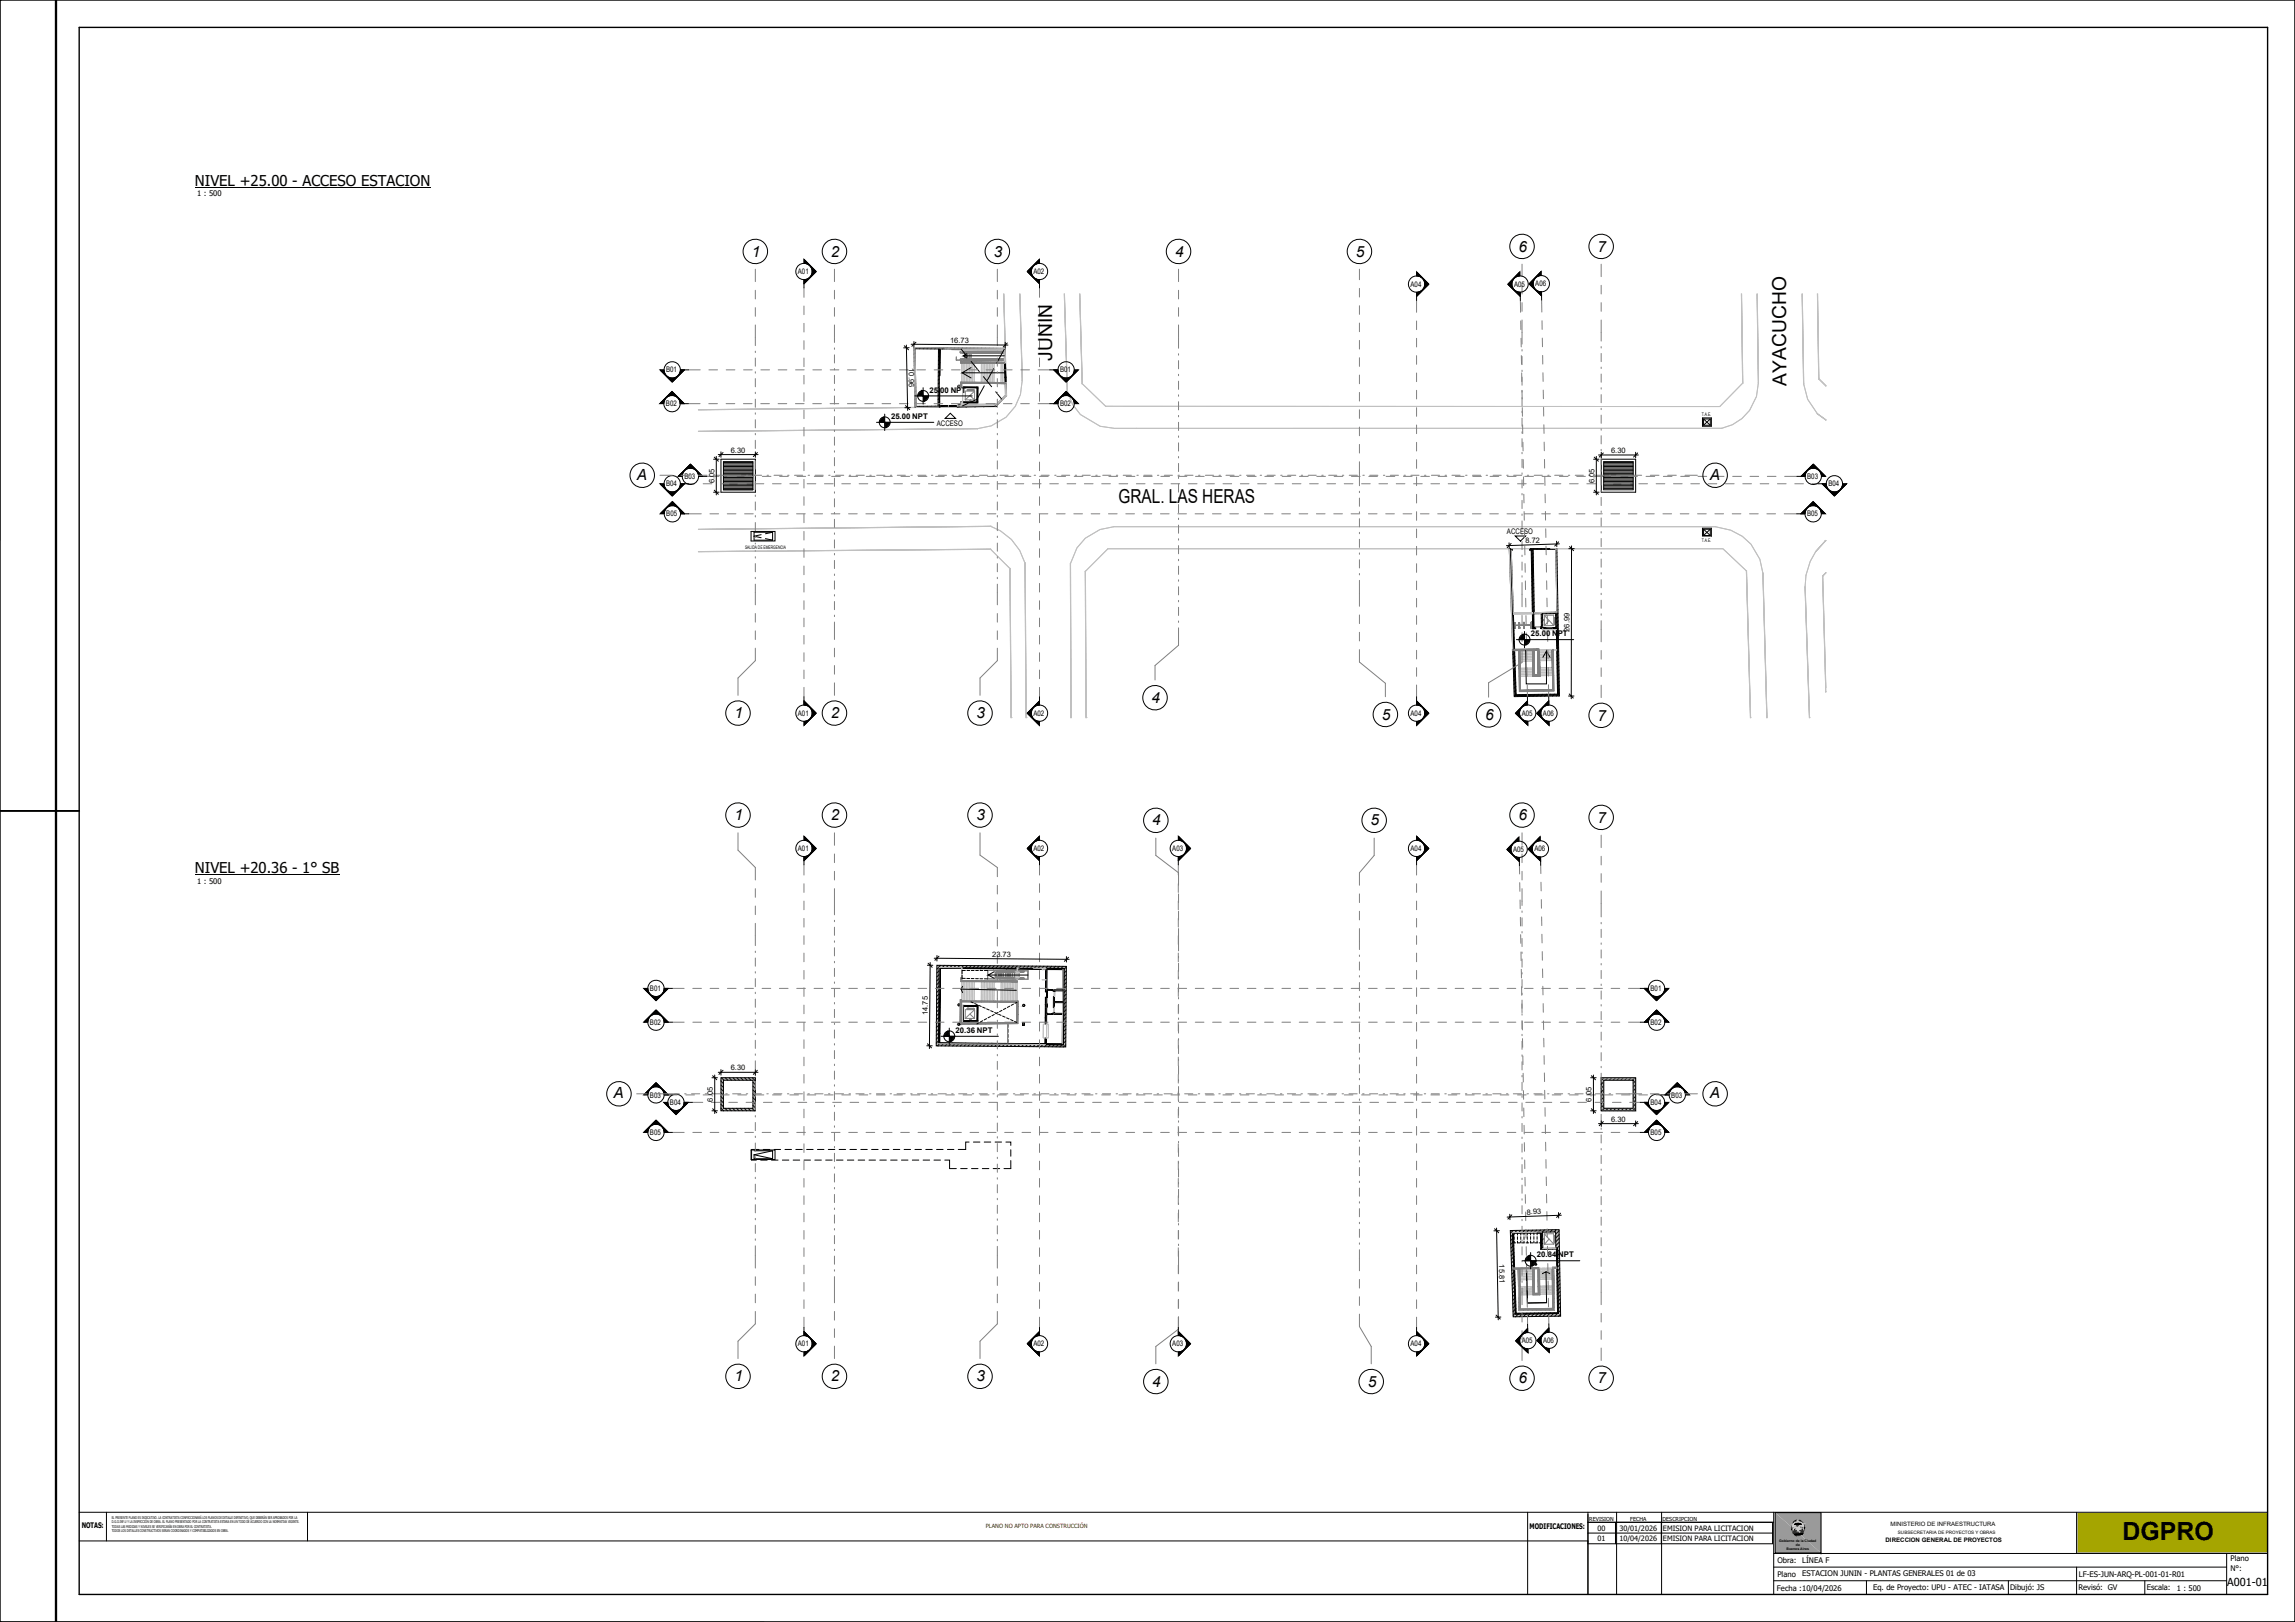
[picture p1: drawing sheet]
<svg xmlns="http://www.w3.org/2000/svg" width="841mm" height="594mm" viewBox="0 0 841 594" stroke-linecap="round" stroke-linejoin="round" font-family="sans-serif">
<defs><g id="words">
<text font-size="9.2" x="777.7" y="564.1">DGPRO</text>
<g font-size="7">
<text x="385.6" y="132.1" transform="rotate(-90 385.6 132.1)">JUNIN</text>
<text x="654.6" y="141.2" transform="rotate(-90 654.6 141.2)">AYACUCHO</text>
<text x="409.9" y="184.2">GRAL. LAS HERAS</text>
</g>
<g font-size="5.6">
<text x="275.5" y="94">1</text>
<text x="304.5" y="94">2</text>
<text x="364.2" y="94">3</text>
<text x="430.6" y="94">4</text>
<text x="496.9" y="94">5</text>
<text x="556.5" y="92.1">6</text>
<text x="585.5" y="92.1">7</text>
<text x="233.4" y="175.7">A</text>
<text x="626.6" y="175.7">A</text>
<text x="422" y="257.4">4</text>
<text x="269.2" y="263.1">1</text>
<text x="304.5" y="263.1">2</text>
<text x="357.8" y="263.1">3</text>
<text x="506.4" y="263.6">5</text>
<text x="544.2" y="263.8">6</text>
<text x="585.5" y="263.9">7</text>
<text x="269.2" y="300.4">1</text>
<text x="304.5" y="300.4">2</text>
<text x="357.8" y="300.4">3</text>
<text x="422.3" y="302.3">4</text>
<text x="502.3" y="302.3">5</text>
<text x="556.5" y="300.4">6</text>
<text x="585.5" y="301.3">7</text>
<text x="224.9" y="402.2">A</text>
<text x="626.6" y="402.2">A</text>
<text x="269.2" y="506">1</text>
<text x="304.5" y="506">2</text>
<text x="357.8" y="506">3</text>
<text x="422.3" y="507.9">4</text>
<text x="501.2" y="507.9">5</text>
<text x="556.5" y="506.7">6</text>
<text x="585.5" y="506.7">7</text>
</g>
<g font-size="5.5">
<text x="71.4" y="68">NIVEL +25.00 - ACCESO ESTACION</text>
<text x="71.4" y="319.8">NIVEL +20.36 - 1° SB</text>
</g>
<text font-size="4" x="816.1" y="580.9">A001-01</text>
<g font-size="2.9">
<text x="340.6" y="143.8">25.00 NPT</text>
<text x="326.5" y="153.5">25.00 NPT</text>
<text x="561" y="233.1">25.00 NPT</text>
<text x="350.2" y="378.4">20.36 NPT</text>
<text x="563.2" y="460.6">20.84 NPT</text>
</g>
<g font-size="2.8">
<text x="72.3" y="71.9">1 : 500</text>
<text x="292.4" y="100.4">A01</text>
<text x="378.7" y="100.4">A02</text>
<text x="516.9" y="105">A04</text>
<text x="554.8" y="105">A05</text>
<text x="562.6" y="104.9">A06</text>
<text x="348.2" y="125.5">16.73</text>
<text x="244.1" y="136.4">B01</text>
<text x="333" y="134.9" transform="rotate(89 333 134.9)">10.96</text>
<text x="388.5" y="136.4">B01</text>
<text x="244" y="148.8">B02</text>
<text x="388.5" y="148.8">B02</text>
<text x="343.3" y="155.9">ACCESO</text>
<text x="267.8" y="165.8">6.30</text>
<text x="590.4" y="166">6.30</text>
<text x="244.1" y="178.1">B04</text>
<text x="250.8" y="175.4">B03</text>
<text x="261.8" y="176.9" transform="rotate(-90 261.8 176.9)">6.05</text>
<text x="584.3" y="176.9" transform="rotate(-90 584.3 176.9)">6.05</text>
<text x="662.3" y="175.4">B03</text>
<text x="670" y="178.1">B04</text>
<text x="244.2" y="189.1">B05</text>
<text x="662.2" y="189.1">B05</text>
<text x="552.2" y="195.6">ACCESO</text>
<text x="559" y="198.9" transform="rotate(-2 559 198.9)">8.72</text>
<text x="575.1" y="231.4" transform="rotate(-90 575.1 231.4)">26.99</text>
<text x="292.4" y="262.2">A01</text>
<text x="378.7" y="262.2">A02</text>
<text x="516.9" y="262.2">A04</text>
<text x="557.6" y="262.1">A05</text>
<text x="565.4" y="262.2">A06</text>
<text x="292.4" y="311.7">A01</text>
<text x="378.7" y="311.7">A02</text>
<text x="429.6" y="311.7">A03</text>
<text x="516.9" y="311.7">A04</text>
<text x="554.5" y="312">A05</text>
<text x="562.3" y="311.9">A06</text>
<text x="72.3" y="323.7">1 : 500</text>
<text x="363.6" y="350.5">23.73</text>
<text x="238.2" y="363">B01</text>
<text x="604.8" y="363">B01</text>
<text x="340" y="371.8" transform="rotate(-90 340 371.8)">14.75</text>
<text x="238.2" y="375.3">B02</text>
<text x="604.9" y="375.3">B02</text>
<text x="267.8" y="392.1">6.30</text>
<text x="238.2" y="402">B03</text>
<text x="612.5" y="402">B03</text>
<text x="245.5" y="404.7">B04</text>
<text x="261.2" y="403.5" transform="rotate(-90 261.2 403.5)">6.05</text>
<text x="583.2" y="403.5" transform="rotate(-90 583.2 403.5)">6.05</text>
<text x="604.8" y="404.7">B04</text>
<text x="590.4" y="410.9">6.30</text>
<text x="238.2" y="415.7">B05</text>
<text x="604.9" y="415.7">B05</text>
<text x="559.5" y="444.8" transform="rotate(-2 559.5 444.8)">8.93</text>
<text x="549.4" y="463.1" transform="rotate(89 549.4 463.1)">15.81</text>
<text x="557.7" y="492">A05</text>
<text x="565.5" y="491.8">A06</text>
<text x="292.4" y="493.1">A01</text>
<text x="378.7" y="493.1">A02</text>
<text x="429.6" y="493.1">A03</text>
<text x="516.9" y="493.1">A04</text>
<text x="29.9" y="559.7">NOTAS:</text>
<text x="560.5" y="560">MODIFICACIONES:</text>
<text x="651.3" y="572.5">Obra:</text>
<text x="660.4" y="572.5">LÍNEA F</text>
<text x="817.4" y="571.9">Plano</text>
<text x="817.4" y="575.4">N°:</text>
<text x="651.3" y="577.4">Plano</text>
<text x="660.4" y="577.4">ESTACION JUNIN - PLANTAS GENERALES 01 de 03</text>
<text x="761.8" y="577.5">LF-ES-JUN-ARQ-PL-001-01-R01</text>
<text x="651.2" y="582.6">Fecha :10/04/2026</text>
<text x="686.4" y="582.4">Eq. de Proyecto: UPU - ATEC - IATASA</text>
<text x="736.6" y="582.5">Dibujó: JS</text>
<text x="761.6" y="582.5">Revisó: GV</text>
<text x="786.7" y="582.5">Escala:</text>
<text x="797.7" y="582.6">1 : 500</text>
</g>
<g font-size="2.7">
<text x="585.4" y="560.6">00</text>
<text x="593.4" y="560.6">30/01/2026</text>
<text x="609.4" y="560.6">EMISION PARA LICITACION</text>
<text x="585.4" y="564.5">01</text>
<text x="593.4" y="564.5">10/04/2026</text>
<text x="609.4" y="564.5">EMISION PARA LICITACION</text>
</g>
<g font-size="2.2">
<text x="692.8" y="558.7">MINISTERIO DE INFRAESTRUCTURA</text>
<text x="691" y="564.8">DIRECCION GENERAL DE PROYECTOS</text>
</g>
<text font-size="2.1" fill="#800000" x="361.2" y="559.8">PLANO NO APTO PARA CONSTRUCCIÓN</text>
<g font-size="2">
<text x="582.4" y="556.9">REVISION</text>
<text x="597.4" y="556.9">FECHA</text>
<text x="609.2" y="556.9">DESCRIPCION</text>
</g>
<g font-size="1.8">
<text x="623.7" y="152.4">T.A.E.</text>
<text x="273" y="201.1">SALIDA DE EMERGENCIA</text>
<text x="623.7" y="198.3">T.A.E.</text>
</g>
<text font-size="1.7" x="695.5" y="561.7">SUBSECRETARIA DE PROYECTOS Y OBRAS</text>
<g font-size="1.4">
<text x="41" y="556.2">EL PRESENTE PLANO ES INDICATIVO. LA CONTRATISTA CONFECCIONARÁ LOS PLANOS DE DETALLE DEFINITIVO, QUE DEBERÁN SER APROBADOS POR LA</text>
<text x="41" y="557.9">D.G.O.INF.U Y LA INSPECCIÓN DE OBRA. EL PLANO PRESENTADO POR LA CONTRATISTA ESTARA EN UN TODO DE ACUERDO CON LA NORMATIVA VIGENTE.</text>
<text x="41" y="559.5">TODAS LAS MEDIDAS Y NIVELES SE VERIFICARÁN EN OBRA POR EL CONTRATISTA.</text>
<text x="41" y="561.2">TODOS LOS DETALLES CONSTRUCTIVOS SERAN COORDINADOS Y COMPATIBILIZADOS EN OBRA.</text>
</g>
<g font-size="1.3">
<text x="652" y="564.8">Gobierno de la Ciudad</text>
<text x="654.7" y="567.8">Buenos Aires</text>
<text x="658.1" y="566.3">de</text>
</g>
</g></defs>
<g fill="#c0c0c0">
<path d="M554.9 255.1h.4z"/>
<path d="M553.5 200.9l1.8 54.2h-.4z"/>
<path d="M553.5 200.9l1.4 54.2z"/>
</g>
<path d="M553.5 200.9l1.4 54.2z" fill="none" stroke="#c0c0c0" stroke-width=".37"/>
<g fill="#c0c0c0">
<path d="M553.1 200.9h.4l1.4 53.8z"/>
<path d="M553.5 201.2l.7-.3v.3z"/>
<path d="M553.5 200.9h.7l-.7 .3z"/>
<path d="M570.5 200.9v.3z"/>
</g>
<path d="M560.5 200.9l10 .3zM560.5 201.1h10M555.3 255h15.8" fill="none" stroke="#c0c0c0" stroke-width=".37"/>
<g fill="#c0c0c0">
<path d="M555.3 255.1l15.8-.6v.4z"/>
<path d="M555.3 254.7l15.8-.2-15.8 .6z"/>
<path d="M561.8 224.8h.5z"/>
</g>
<path d="M561.6 201.2v23.2M562 201.2v23.6" fill="none" stroke="#c0c0c0" stroke-width=".42"/>
<path d="M561.8 201.2v23.6zM561.8 201.2v23.6M562.3 224.8h3" fill="none" stroke="#c0c0c0" stroke-width=".37"/>
<g fill="#c0c0c0">
<path d="M562.3 224.8l3-.5v.4z"/>
<path d="M562.3 224.7l3-.4z"/>
</g>
<path d="M562.3 224.7l3-.4z" fill="none" stroke="#c0c0c0" stroke-width=".37"/>
<path d="M562.3 224.5h3" fill="none" stroke="#c0c0c0" stroke-width=".42"/>
<g fill="#c0c0c0">
<path d="M564.9 230.2h.5z"/>
<path d="M565.3 224.7l.1 5.5h-.5z"/>
</g>
<path d="M565.1 224.7v5.5" fill="none" stroke="#c0c0c0" stroke-width=".42"/>
<path d="M565.3 224.7l-.4 5.5z" fill="none" stroke="#c0c0c0" stroke-width=".37"/>
<g fill="#c0c0c0">
<path d="M564.8 224.7h.5l-.4 4.2z"/>
<path d="M368 127.6v.4z"/>
<path d="M334.9 127.3l33.1 .3v.4z"/>
<path d="M334.9 127.3l33.1 .7z"/>
</g>
<path d="M334.9 127.3l33.1 .7z" fill="none" stroke="#c0c0c0" stroke-width=".37"/>
<g fill="#c0c0c0">
<path d="M334.9 127.3l33.1 .7-33.1-.3z"/>
<path d="M335.3 149.2h.4z"/>
</g>
<path d="M335.5 127.7v21.5" fill="none" stroke="#c0c0c0" stroke-width=".44"/>
<path d="M335.3 127.7v21.5zM335.3 127.7v21.5M335.7 149.2h8.8" fill="none" stroke="#c0c0c0" stroke-width=".37"/>
<path d="M335.1 127.7v21.1" fill="none" stroke="#c0c0c0" stroke-width=".42"/>
<g fill="#c0c0c0">
<path d="M335.7 149.2l8.8-.5v.4z"/>
<path d="M335.7 148.8l8.8-.1-8.8 .5z"/>
</g>
<path d="M343.9 146.5v2.3" fill="none" stroke="#c0c0c0" stroke-width=".4"/>
<g fill="#c0c0c0">
<path d="M344.3 127.8l-.2 21-.3-2.3z"/>
<path d="M343.9 127.8h.4l-.5 18.7z"/>
<path d="M368 128.3h.4z"/>
<path d="M368.4 127.6v.7h-.4z"/>
<path d="M368 127.6h.4l-.4 .7z"/>
<path d="M351.4 141.9h.2z"/>
<path d="M351.3 141.9h.3z"/>
</g>
<path d="M351.3 141.9h.3z" fill="none" stroke="#c0c0c0" stroke-width=".37"/>
<g fill="#c0c0c0">
<path d="M351.3 141.9l.4-.1z"/>
<path d="M351.2 141.8h.5z"/>
<path d="M351.2 141.8l.6-.2z"/>
<path d="M351.1 141.7l.7-.1z"/>
<path d="M351.1 141.6h.7z"/>
<path d="M351.1 141.6l.7-.1z"/>
<path d="M351 141.5h.8z"/>
<path d="M351 141.4h.8z"/>
<path d="M351.1 141.3h.7z"/>
<path d="M351.1 141.2h.6z"/>
<path d="M351.1 141.2l.6-.1z"/>
<path d="M351.2 141.2l.5-.1z"/>
<path d="M351.2 141.2l.4-.1z"/>
<path d="M351.3 141.1h.3z"/>
<path d="M351.3 141.1h.2z"/>
<path d="M351.4 149l.2-.1z"/>
<path d="M351.3 149l.3-.1z"/>
</g>
<path d="M351.3 149l.3-.1z" fill="none" stroke="#c0c0c0" stroke-width=".37"/>
<g fill="#c0c0c0">
<path d="M351.3 149l.4-.2z"/>
<path d="M351.2 148.9l.5-.1z"/>
<path d="M351.2 148.9l.6-.2z"/>
<path d="M351.1 148.8l.7-.1z"/>
<path d="M351.1 148.8l.7-.2z"/>
<path d="M351 148.8l.8-.2z"/>
<path d="M351 148.8l.8-.3z"/>
<path d="M351 148.7l.8-.2z"/>
<path d="M351 148.6l.7-.2z"/>
<path d="M351 148.5l.7-.2z"/>
<path d="M351 148.4l.6-.2z"/>
<path d="M351.1 148.3l.4-.1z"/>
<path d="M351.1 148.2h.3z"/>
<path d="M351.1 148.2h.2z"/>
<path d="M364.6 148.8l.3-.1z"/>
</g>
<path d="M364.6 148.8l.3-.1z" fill="none" stroke="#c0c0c0" stroke-width=".37"/>
<g fill="#c0c0c0">
<path d="M364.6 148.8l.4-.1z"/>
<path d="M364.5 148.8l.5-.1z"/>
<path d="M364.5 148.8l.5-.2z"/>
<path d="M364.4 148.7l.6-.1z"/>
<path d="M364.4 148.7l.7-.2z"/>
<path d="M364.4 148.7l.7-.3z"/>
<path d="M364.3 148.6l.8-.2z"/>
<path d="M364.3 148.6l.8-.3z"/>
<path d="M364.3 148.5l.8-.2z"/>
<path d="M364.3 148.4l.7-.2z"/>
<path d="M364.3 148.3l.7-.2z"/>
<path d="M364.3 148.2l.6-.1z"/>
<path d="M364.4 148.1l.4-.1z"/>
<path d="M364.4 148.1l.3-.1z"/>
<path d="M364.4 148.1l.2-.1z"/>
<path d="M555.3 254.4l.3 .3h-.3z"/>
<path d="M553.8 201.5l1.8 53.2-.3-.3z"/>
<path d="M553.5 201.5h.3l1.5 52.9z"/>
</g>
<path d="M555.6 254.6h15.5" fill="none" stroke="#c0c0c0" stroke-width=".37"/>
<g fill="#c0c0c0">
<path d="M555.6 254.7l15.5-.5v.3z"/>
<path d="M555.6 254.4l15.5-.2-15.5 .5z"/>
<path d="M570.8 254.2h.3z"/>
</g>
<path d="M570.5 230.1v23.1M570.9 230.1v24.1" fill="none" stroke="#c0c0c0" stroke-width=".42"/>
<path d="M570.7 230.1l.1 24.1zM570.7 230.1v24.1" fill="none" stroke="#c0c0c0" stroke-width=".37"/>
<g fill="#c0c0c0">
<path d="M554.2 201.2v.3z"/>
<path d="M553.5 201.2h.7v.3z"/>
<path d="M553.5 201.2l.7 .3z"/>
</g>
<path d="M553.5 201.2l.7 .3z" fill="none" stroke="#c0c0c0" stroke-width=".37"/>
<g fill="#c0c0c0">
<path d="M553.5 201.2l.3 .3h-.3z"/>
<path d="M561.4 201.2v.3z"/>
<path d="M560.6 201.2h.8v.3z"/>
<path d="M560.6 201.2l.8 .3z"/>
</g>
<path d="M560.6 201.2l.8 .3z" fill="none" stroke="#c0c0c0" stroke-width=".37"/>
<g fill="#c0c0c0">
<path d="M560.6 201.2l.8 .3h-.8z"/>
<path d="M561.7 230.3h.3z"/>
<path d="M561.4 201.5l.6 28.8h-.3z"/>
</g>
<path d="M561.4 201.5l.3 28.8zM561.6 201.5v28.8" fill="none" stroke="#c0c0c0" stroke-width=".37"/>
<g fill="#c0c0c0">
<path d="M561.1 201.5h.3l.2 28.5z"/>
<path d="M562 230.3h.8z"/>
<path d="M562 230.3l.7-.3 .1 .3z"/>
<path d="M561.9 230h.8l-.7 .3z"/>
<path d="M564.9 229.9l-.3 .3z"/>
<path d="M564.6 229.9h.3l-.3 .3z"/>
<path d="M571.1 254.9h.4z"/>
<path d="M570.5 201.2l1 53.7h-.4z"/>
<path d="M570.1 201.2h.4l.6 53.7z"/>
</g>
<path d="M565.3 224.8h4.8" fill="none" stroke="#c0c0c0" stroke-width=".37"/>
<path d="M565.3 224.5h4.8" fill="none" stroke="#c0c0c0" stroke-width=".4"/>
<g fill="#c0c0c0">
<path d="M565.3 224.3l4.8-.1v.5z"/>
<path d="M570.2 230.1h.5z"/>
<path d="M570.5 224.2l.2 5.9h-.5z"/>
</g>
<path d="M570.4 224.2v5.9" fill="none" stroke="#c0c0c0" stroke-width=".38"/>
<path d="M570.5 224.2l-.3 5.9z" fill="none" stroke="#c0c0c0" stroke-width=".37"/>
<path d="M570.1 224.2h.4l-.3 5.9z" fill="#c0c0c0"/>
<g fill="none" stroke="#0a0a0a" stroke-width=".37">
<path d="M335.3 127.9l-.4 .4M335.3 129.3l-.4 .4M335.4 130.7l-.4 .4M335.4 132.1l-.4 .4M335.4 133.5l-.4 .4M335.4 134.9l-.3 .4M335.5 136.3l-.4 .3M335.5 137.6l-.4 .4M335.5 139l-.3 .4M335.9 127.3l-.4 .4M337.3 127.3l-.4 .4M338.7 127.4l-.4 .4"/>
<path d="M340.1 127.4l-.4 .4M341.5 127.4l-.4 .4M342.9 127.4l-.4 .4M343.9 127.8h.1M344.2 137.4l-.4 .4M344.2 138.8l-.4 .4M344.3 134.5l-.4 .4M344.3 136l-.4 .4M344.3 131.7l-.4 .4M344.3 133.1l-.4 .4M344.3 128.8l-.4 .4M344.3 130.3l-.4 .4"/>
<path d="M344.3 127.4l-.4 .4M345.7 127.4l-.4 .4M347.1 127.4l-.4 .4M348.5 127.4l-.4 .4M349.9 127.4l-.4 .4M351.3 127.5l-.4 .4M352.7 127.5l-.4 .4M354.1 127.5l-.4 .4M355.5 127.5l-.4 .4M356.9 127.5l-.3 .4M358.4 127.5l-.5 .4M359.7 127.5l-.4 .4"/>
<path d="M361.1 127.6l-.4 .3M362.5 127.6l-.3 .4M364 127.6l-.4 .4M365.4 127.6l-.4 .4M366.8 127.6l-.4 .4M368.2 127.6l-.4 .4M335.6 140.4l-.4 .4M335.6 141.8l-.4 .4M335.6 143.2l-.4 .4M335.7 144.5l-.4 .4M335.7 145.9l-.4 .4M335.7 147.3l-.4 .4"/>
<path d="M335.7 148.7l-.4 .4M337 148.8l-.4 .4M338.5 148.8l-.4 .4M339.9 148.8l-.4 .4M341.3 148.8l-.4 .4M342.8 148.8l-.4 .4M344.1 147.4l-.4 .4M344.2 144.5l-.4 .4M344.2 145.9l-.4 .4M344.2 143.1l-.4 .4M344.2 141.7l-.4 .4M344.2 148.8l-.4 .4"/>
<path d="M344.2 140.2l-.4 .4M351.7 148.3l-.6 .6M351.7 141.2l-.5 .6M364.7 148l-.4 .5M553.6 200.9l-.5 .6M553.8 202.1l-.7 .7M553.9 203.5l-.7 .7M553.9 204.9l-.7 .6M554 206.2l-.7 .7M554 207.6l-.7 .7M554.1 209l-.7 .7M554.1 210.4l-.7 .6"/>
<path d="M554.1 211.7l-.6 .7M554.2 213.1l-.7 .7M554.2 214.5l-.6 .6M554.3 215.8l-.7 .7M554.3 217.2l-.6 .7M554.4 218.5l-.7 .7M554.4 219.9l-.6 .7M560.7 200.9l-.2 .2M561.9 202.6l-.7 .7M561.9 204l-.7 .7M561.9 205.4l-.7 .7M561.9 206.8l-.7 .7"/>
<path d="M562 208.2l-.7 .7M562 209.6l-.7 .6M562 210.9l-.7 .7M562 212.3l-.7 .7M562.1 213.7l-.7 .7M562.1 215.1l-.7 .7M562.1 216.5l-.7 .7M562.1 200.9l-1 1M562.1 217.9l-.7 .7M562.1 219.3l-.6 .7M563.5 200.9l-.3 .3M564.9 200.9l-.3 .3"/>
<path d="M566.4 200.9l-.3 .3M567.8 200.9l-.3 .3M569.2 200.9l-.3 .3M570.5 201l-.4 .4M570.5 202.4l-.3 .4M570.6 203.8l-.4 .4M570.6 205.2l-.4 .4M570.6 206.6l-.4 .3M570.7 207.9l-.4 .4M570.7 209.3l-.4 .4M570.7 210.7l-.4 .4M570.7 212.1l-.4 .4"/>
<path d="M570.7 213.5l-.3 .4M570.8 214.9l-.4 .4M570.8 216.3l-.4 .4M570.8 217.7l-.4 .4M570.8 219.1l-.3 .4M554.5 221.3l-.7 .7M554.5 222.7l-.7 .6M554.6 224l-.7 .7M554.6 225.4l-.7 .7M554.7 226.8l-.7 .6M554.7 228.1l-.7 .7M554.8 229.5l-.7 .7"/>
<path d="M554.8 230.9l-.7 .6M554.8 232.2l-.6 .7M554.9 233.6l-.7 .7M554.9 235l-.6 .6M555 236.3l-.7 .7M555 237.7l-.6 .7M555.1 239.1l-.7 .6M561.9 225.2l-.3 .3M561.9 226.6l-.3 .3M561.9 228l-.3 .3M561.9 229.4l-.3 .3M562.2 220.7l-.7 .6"/>
<path d="M562.2 222.1l-.7 .6M562.2 223.4l-.7 .7M562.7 224.4l-.4 .4M562.8 230l-.3 .3M564.1 224.3l-.4 .5M565.3 226l-.5 .5M565.3 227.4l-.5 .5M565.3 228.8l-.4 .5M565.4 230.2h-.1M565.6 224.3l-.8 .8M567 224.3l-.5 .5M568.5 224.3l-.5 .5"/>
<path d="M569.9 224.2l-.5 .5M570.9 220.5l-.4 .4M570.9 221.8l-.4 .4M570.9 223.2l-.4 .4M571 224.6l-.9 .9M571 226l-.9 .9M571 227.4l-.9 .9M571 228.8l-.9 .9M571 230.2l-.6 .7M571.1 231.6l-.7 .7M571.1 233l-.7 .6M571.1 234.3l-.7 .7"/>
<path d="M571.1 235.7l-.6 .7M571.2 237.1l-.7 .7M571.2 238.5l-.7 .7M571.2 239.9l-.7 .7M555.1 240.4l-.6 .7M555.2 241.8l-.7 .7M555.2 243.2l-.7 .6M555.3 244.5l-.7 .7M555.3 245.9l-.6 .7M555.4 247.3l-.7 .6M555.4 248.6l-.7 .7M555.5 250l-.7 .7"/>
<path d="M555.5 251.4l-.7 .7M555.6 252.7l-.7 .7M555.6 254.1l-.7 .7M556.7 254.4l-.7 .7M558.1 254.4l-.7 .7M559.6 254.4l-.7 .7M561 254.4l-.7 .7M562.4 254.3l-.7 .7M563.9 254.3l-.7 .7M565.3 254.3l-.7 .7M566.7 254.3l-.7 .7M568.2 254.3l-.7 .7"/>
<path d="M569.6 254.2l-.7 .8M570.9 244.5l-.3 .3M571 254.2l-.7 .7M571.1 254.2h-.1M571.2 241.3l-.7 .7M571.3 242.7l-.7 .7M571.3 244.1l-.4 .4M571.3 245.5l-.7 .6M571.3 246.8l-.6 .7M571.4 248.2l-.7 .7M571.4 249.6l-.7 .7M571.4 251l-.7 .7"/>
<path d="M571.4 252.4l-.6 .7M571.5 253.8l-.4 .4"/>
</g>
<path d="M669.1 153.8h.1" fill="none" stroke="#c0c0c0" stroke-width=".37"/>
<path d="M666 151.6l3.1 2.2z" fill="#c0c0c0"/>
<path d="M669.1 153.8h.1M669.1 153.8l-3.1-2.2 3.1 2.2" fill="none" stroke="#c0c0c0" stroke-width=".37"/>
<path d="M661 140.5l1.4 5.7 3.6 5.4" fill="none" stroke="#c0c0c0" stroke-width=".37"/>
<path d="M660.9 140.5h.1" fill="none" stroke="#c0c0c0" stroke-width=".37"/>
<path d="M660.4 107.7l.6 32.8z" fill="#c0c0c0"/>
<path d="M660.4 107.7l.6 32.8z" fill="none" stroke="#c0c0c0" stroke-width=".37"/>
<path d="M643.9 107.7l.5 32.5z" fill="#c0c0c0"/>
<path d="M643.9 107.7l.5 32.5z" fill="none" stroke="#c0c0c0" stroke-width=".37"/>
<path d="M644.4 140.2a16.9 16.9 0 0 1-13.4 16.7h-222.6l-5.2-.8-7.3-4.3-2.9-3.7-1.9-4.9" fill="none" stroke="#c0c0c0" stroke-width=".37"/>
<path d="M391.1 143.2h.1" fill="none" stroke="#c0c0c0" stroke-width=".37"/>
<g fill="#c0c0c0">
<path d="M390 107.7l1.1 35.5z"/>
<path d="M390 107.7l1.2 35.5z"/>
</g>
<path d="M390 107.7l1.2 35.5z" fill="none" stroke="#c0c0c0" stroke-width=".37"/>
<path d="M373.7 107.7l.9 31.6z" fill="#c0c0c0"/>
<path d="M373.7 107.7l.9 31.6z" fill="none" stroke="#c0c0c0" stroke-width=".37"/>
<path d="M374.6 139.3h.1M374.6 139.3l-.6 5.2-1.9 4.3-3.4 4-5.4 3.2-5.2 1" fill="none" stroke="#c0c0c0" stroke-width=".37"/>
<path d="M358.1 157h.1" fill="none" stroke="#c0c0c0" stroke-width=".37"/>
<path d="M256 158l102.1-1z" fill="#c0c0c0"/>
<path d="M256 158l102.1-1z" fill="none" stroke="#c0c0c0" stroke-width=".37"/>
<g fill="#c0c0c0">
<path d="M256 193.9l107.1-1.2z"/>
<path d="M256 193.9l107.1-1.1z"/>
</g>
<path d="M256 193.9l107.1-1.2z" fill="none" stroke="#c0c0c0" stroke-width=".37"/>
<path d="M363.1 192.8v-.1a20 20 0 0 1 12.5 13.5" fill="none" stroke="#c0c0c0" stroke-width=".37"/>
<path d="M375.6 206.2h.1" fill="none" stroke="#c0c0c0" stroke-width=".37"/>
<path d="M375.8 206.2v56.6" fill="none" stroke="#c0c0c0" stroke-width=".44"/>
<path d="M375.6 206.2l.5 56.6z" fill="#c0c0c0"/>
<path d="M375.8 206.2v56.6" fill="none" stroke="#c0c0c0" stroke-width=".42"/>
<path d="M375.6 206.2l.5 56.6z" fill="none" stroke="#c0c0c0" stroke-width=".37"/>
<path d="M392.2 206.5l.3 56.3zM392.4 206.5v56.3" fill="none" stroke="#c0c0c0" stroke-width=".37"/>
<path d="M392.2 206.5l2.5-5.8 3-3.6 5.4-3.1 5.1-1.1h220.4l5.6 1.3 4.3 2.2 3.2 2.9 3.2 5.6 1.1 5.1" fill="none" stroke="#c0c0c0" stroke-width=".37"/>
<path d="M646 210h.1" fill="none" stroke="#c0c0c0" stroke-width=".37"/>
<path d="M646 210l1.5 52.8z" fill="#c0c0c0"/>
<path d="M646 210l1.5 52.8z" fill="none" stroke="#c0c0c0" stroke-width=".37"/>
<path d="M661.5 215.1l1.6 47.7z" fill="#c0c0c0"/>
<path d="M661.5 215.1l1.6 47.7z" fill="none" stroke="#c0c0c0" stroke-width=".37"/>
<path d="M665.4 202l-2 3.6-1.6 5.1-.3 4.4" fill="none" stroke="#c0c0c0" stroke-width=".37"/>
<path d="M665.4 202v.1" fill="none" stroke="#c0c0c0" stroke-width=".37"/>
<path d="M668.9 198.1l-3.5 4z" fill-rule="evenodd" fill="#c0c0c0"/>
<path d="M668.9 198.1l-3.5 4z" fill="none" stroke="#c0c0c0" stroke-width=".37"/>
<path d="M668.9 198.1h.1" fill="none" stroke="#c0c0c0" stroke-width=".37"/>
<path d="M668.9 198.1h.1" fill="none" stroke="#c0c0c0" stroke-width=".37"/>
<g fill="#c0c0c0">
<path d="M668.9 198.1l.2-.1z"/>
<path d="M669.1 198l-.2 .1z"/>
</g>
<path d="M669.1 198l-.2 .1 .2-.1" fill="none" stroke="#c0c0c0" stroke-width=".37"/>
<path d="M669.1 198h.1" fill="none" stroke="#c0c0c0" stroke-width=".37"/>
<path d="M666 107.7l.5 31z" fill="#c0c0c0"/>
<path d="M666 107.7l.5 31z" fill="none" stroke="#c0c0c0" stroke-width=".37"/>
<path d="M666.5 138.7h.1" fill="none" stroke="#c0c0c0" stroke-width=".37"/>
<path d="M666.5 138.7h.1" fill="none" stroke="#c0c0c0" stroke-width=".37"/>
<path d="M666.5 138.7l2.6 2.6z" fill="#c0c0c0"/>
<path d="M666.5 138.7l2.6 2.6z" fill="none" stroke="#c0c0c0" stroke-width=".37"/>
<path d="M669.1 141.3h.1" fill="none" stroke="#c0c0c0" stroke-width=".37"/>
<path d="M669.1 209.8h.1" fill="none" stroke="#c0c0c0" stroke-width=".37"/>
<path d="M669.1 209.8l-1.2 1.2z" fill="#c0c0c0"/>
<path d="M669.1 209.8l-1.2 1.2 1.2-1.2" fill="none" stroke="#c0c0c0" stroke-width=".37"/>
<path d="M667.9 211h.1" fill="none" stroke="#c0c0c0" stroke-width=".37"/>
<path d="M667.9 211h.1" fill="none" stroke="#c0c0c0" stroke-width=".37"/>
<g fill="#c0c0c0">
<path d="M667.9 211l1.2 41.7z"/>
<path d="M668 211l1.1 41.7z"/>
<path d="M667.9 211l1.2 42.4z"/>
</g>
<path d="M669.1 251.9l-1.2-40.9 1.2 42.4" fill="none" stroke="#c0c0c0" stroke-width=".37"/>
<path d="M669.1 253.4h.1" fill="none" stroke="#c0c0c0" stroke-width=".37"/>
<g fill="#c0c0c0">
<path d="M395.7 107.7l.9 32.8z"/>
<path d="M395.6 107.7l1 32.8z"/>
</g>
<path d="M395.6 107.7l1 32.8z" fill="none" stroke="#c0c0c0" stroke-width=".37"/>
<path d="M396.6 140.5h.1M638.6 140.3l-8.4 8.6-225-.1-8.6-8.3" fill="none" stroke="#c0c0c0" stroke-width=".37"/>
<path d="M638.6 140.3h.1" fill="none" stroke="#c0c0c0" stroke-width=".37"/>
<g fill="#c0c0c0">
<path d="M638.2 107.7l.4 32.6z"/>
<path d="M638.2 107.7l.5 32.6z"/>
</g>
<path d="M638.2 107.7l.5 32.6z" fill="none" stroke="#c0c0c0" stroke-width=".37"/>
<path d="M640 209.1l1.5 53.7z" fill="#c0c0c0"/>
<path d="M640 209.1l1.5 53.7z" fill="none" stroke="#c0c0c0" stroke-width=".37"/>
<path d="M553.1 201h-147.1l-8.3 8.3M570.5 201h60.9l8.6 8.1M640 209.1h.1" fill="none" stroke="#c0c0c0" stroke-width=".37"/>
<path d="M397.7 209.3h.1M397.7 209.3l.3 53.5zM397.9 209.3l-.1 53.5" fill="none" stroke="#c0c0c0" stroke-width=".37"/>
<path d="M256 150.1l79.3-.9z" fill="#c0c0c0"/>
<path d="M256 150.1l79.3-.9z" fill="none" stroke="#c0c0c0" stroke-width=".37"/>
<path d="M335.3 149.2v.1" fill="none" stroke="#c0c0c0" stroke-width=".37"/>
<path d="M368.3 127.6h.1" fill="none" stroke="#c0c0c0" stroke-width=".37"/>
<path d="M367.8 107.7l.6 19.9z" fill="#c0c0c0"/>
<path d="M367.8 107.7l.6 19.9z" fill="none" stroke="#c0c0c0" stroke-width=".37"/>
<path d="M370.3 208.2v54.6" fill="none" stroke="#c0c0c0" stroke-width=".44"/>
<path d="M370.1 208.2l.5 54.6z" fill="#c0c0c0"/>
<path d="M370.1 208.2l.5 54.6z" fill="none" stroke="#c0c0c0" stroke-width=".37"/>
<path d="M363 201.2l7.1 7M370.1 208.2h.1" fill="none" stroke="#c0c0c0" stroke-width=".37"/>
<path d="M363 201.1v.1" fill="none" stroke="#c0c0c0" stroke-width=".37"/>
<g fill="#c0c0c0">
<path d="M256 202.1l107-.9z"/>
<path d="M256 202.1l107-1z"/>
<path d="M256 202l107-.9z"/>
</g>
<path d="M256 202l107-.9z" fill="none" stroke="#c0c0c0" stroke-width=".37"/>
<path d="M669.1 141.3h.1" fill="none" stroke="#c0c0c0" stroke-width=".37"/>
<path d="M666.5 138.7l2.6 2.6z" fill="#c0c0c0"/>
<path d="M666.5 138.7l2.6 2.6z" fill="none" stroke="#c0c0c0" stroke-width=".37"/>
<path d="M666.5 138.7h.1" fill="none" stroke="#c0c0c0" stroke-width=".37"/>
<path d="M666.5 138.7h.1" fill="none" stroke="#c0c0c0" stroke-width=".37"/>
<path d="M666 107.7l.5 31z" fill="#c0c0c0"/>
<path d="M666 107.7l.5 31z" fill="none" stroke="#c0c0c0" stroke-width=".37"/>
<path d="M660.4 107.7l.6 32.8z" fill="#c0c0c0"/>
<path d="M660.4 107.7l.6 32.8z" fill="none" stroke="#c0c0c0" stroke-width=".37"/>
<path d="M661 140.5l1.4 5.7 3.6 5.4" fill="none" stroke="#c0c0c0" stroke-width=".37"/>
<path d="M666 151.5v.1" fill="none" stroke="#c0c0c0" stroke-width=".37"/>
<path d="M666 151.6l3.1 2.2z" fill="#c0c0c0"/>
<path d="M669.1 153.8l-3.1-2.2 3.1 2.2" fill="none" stroke="#c0c0c0" stroke-width=".37"/>
<path d="M669.1 153.8h.1M661.8 210.7l-.3 4.4" fill="none" stroke="#c0c0c0" stroke-width=".37"/>
<path d="M661.5 215.1h.1" fill="none" stroke="#c0c0c0" stroke-width=".37"/>
<path d="M661.5 215.1l1.6 47.7z" fill="#c0c0c0"/>
<path d="M661.5 215.1l1.6 47.7z" fill="none" stroke="#c0c0c0" stroke-width=".37"/>
<path d="M669.1 253.4h.1" fill="none" stroke="#c0c0c0" stroke-width=".37"/>
<g fill="#c0c0c0">
<path d="M667.9 211l1.2 42.4z"/>
<path d="M669.1 252.7v.7z"/>
<path d="M667.9 211l1.2 41.7z"/>
<path d="M668 211l1.1 41.7z"/>
</g>
<path d="M669.1 253.4h.1M669.1 251.9l-1.2-40.9 1.2 42.4" fill="none" stroke="#c0c0c0" stroke-width=".37"/>
<path d="M667.9 211h.1" fill="none" stroke="#c0c0c0" stroke-width=".37"/>
<path d="M667.9 211h.1" fill="none" stroke="#c0c0c0" stroke-width=".37"/>
<path d="M669.1 209.8l-1.2 1.2z" fill="#c0c0c0"/>
<path d="M669.1 209.8l-1.2 1.2 1.2-1.2" fill="none" stroke="#c0c0c0" stroke-width=".37"/>
<path d="M669.1 209.8h.1" fill="none" stroke="#c0c0c0" stroke-width=".37"/>
<path d="M669.1 198h.1" fill="none" stroke="#c0c0c0" stroke-width=".37"/>
<g fill="#c0c0c0">
<path d="M668.9 198.1l.2-.1z"/>
<path d="M669.1 198l-.2 .1z"/>
</g>
<path d="M669.1 198l-.2 .1 .2-.1" fill="none" stroke="#c0c0c0" stroke-width=".37"/>
<path d="M668.9 198.1h.1" fill="none" stroke="#c0c0c0" stroke-width=".37"/>
<path d="M668.9 198.1h.1" fill="none" stroke="#c0c0c0" stroke-width=".37"/>
<path d="M668.9 198.1l-3.5 4z" fill-rule="evenodd" fill="#c0c0c0"/>
<path d="M668.9 198.1l-3.5 4z" fill="none" stroke="#c0c0c0" stroke-width=".37"/>
<path d="M665.4 202.1l-2 3.5-1.6 5.1" fill="none" stroke="#c0c0c0" stroke-width=".37"/>
<path d="M396.6 140.5h.1" fill="none" stroke="#c0c0c0" stroke-width=".37"/>
<g fill="#c0c0c0">
<path d="M395.6 107.7l1 32.8z"/>
<path d="M395.7 107.7l.9 32.8z"/>
</g>
<path d="M395.6 107.7l1 32.8z" fill="none" stroke="#c0c0c0" stroke-width=".37"/>
<g fill="#c0c0c0">
<path d="M390 107.7l1.2 35.5z"/>
<path d="M390 107.7l1.1 35.5z"/>
</g>
<path d="M390 107.7l1.2 35.5z" fill="none" stroke="#c0c0c0" stroke-width=".37"/>
<path d="M644.4 140.2a16.8 16.8 0 0 1-13.4 16.7h-222.6l-5.2-.8-7.3-4.3-2.9-3.7-1.8-4.9" fill="none" stroke="#c0c0c0" stroke-width=".37"/>
<path d="M644.4 140.2h.1" fill="none" stroke="#c0c0c0" stroke-width=".37"/>
<path d="M643.9 107.7l.5 32.5z" fill="#c0c0c0"/>
<path d="M643.9 107.7l.5 32.5z" fill="none" stroke="#c0c0c0" stroke-width=".37"/>
<g fill="#c0c0c0">
<path d="M638.2 107.7l.5 32.6z"/>
<path d="M638.2 107.7l.4 32.6z"/>
</g>
<path d="M638.2 107.7l.5 32.6z" fill="none" stroke="#c0c0c0" stroke-width=".37"/>
<path d="M638.6 140.3l-8.4 8.6-225-.1-8.6-8.3" fill="none" stroke="#c0c0c0" stroke-width=".37"/>
<path d="M397.7 209.3l.3 53.5zM397.8 209.3l.1 53.5" fill="none" stroke="#c0c0c0" stroke-width=".37"/>
<path d="M553.1 201h-147.1l-8.2 8.3M554.2 201h6.3M570.5 201h60.9l8.6 8.1" fill="none" stroke="#c0c0c0" stroke-width=".37"/>
<path d="M640 209.1h.1" fill="none" stroke="#c0c0c0" stroke-width=".37"/>
<path d="M640 209.1l1.5 53.7z" fill="#c0c0c0"/>
<path d="M640 209.1l1.5 53.7z" fill="none" stroke="#c0c0c0" stroke-width=".37"/>
<path d="M646 210l1.5 52.8z" fill="#c0c0c0"/>
<path d="M646 210l1.5 52.8z" fill="none" stroke="#c0c0c0" stroke-width=".37"/>
<path d="M392.3 206.5l2.4-5.8 3-3.6 5.4-3.1 5.1-1.1h220.4l5.6 1.3 4.3 2.2 3.2 2.9 3.2 5.6 1.1 5.1" fill="none" stroke="#c0c0c0" stroke-width=".37"/>
<path d="M392.2 206.5h.1M392.2 206.5l.3 56.3zM392.4 206.5v56.3" fill="none" stroke="#c0c0c0" stroke-width=".37"/>
<path d="M256 158l102.1-1z" fill="#c0c0c0"/>
<path d="M256 158l102.1-1z" fill="none" stroke="#c0c0c0" stroke-width=".37"/>
<path d="M374.6 139.3l-.6 5.2-1.9 4.3-3.4 4-5.4 3.2-5.2 1" fill="none" stroke="#c0c0c0" stroke-width=".37"/>
<path d="M374.6 139.3h.1" fill="none" stroke="#c0c0c0" stroke-width=".37"/>
<g fill="#c0c0c0">
<path d="M373.7 107.7l.9 31.6z"/>
<path d="M373.7 107.7l1 31.6z"/>
</g>
<path d="M373.7 107.7l.9 31.6z" fill="none" stroke="#c0c0c0" stroke-width=".37"/>
<path d="M367.8 107.7l1.1 37.1z" fill="#c0c0c0"/>
<path d="M367.8 107.7l1.1 37.1z" fill="none" stroke="#c0c0c0" stroke-width=".37"/>
<path d="M365 148.8v.1M368.9 144.8l-3.7 3.9" fill="none" stroke="#c0c0c0" stroke-width=".37"/>
<path d="M365 148.9h.1" fill="none" stroke="#c0c0c0" stroke-width=".37"/>
<path d="M256 150.1l109-1.2z" fill="#c0c0c0"/>
<path d="M256 150.1l109-1.2z" fill="none" stroke="#c0c0c0" stroke-width=".37"/>
<g fill="#c0c0c0">
<path d="M256 202l107-.9z"/>
<path d="M256 202.1l107-1z"/>
<path d="M256 202.1l107-.9z"/>
</g>
<path d="M256 202l107-.9z" fill="none" stroke="#c0c0c0" stroke-width=".37"/>
<path d="M363 201.1l7.1 7.1" fill="none" stroke="#c0c0c0" stroke-width=".37"/>
<path d="M370.1 208.2h.1" fill="none" stroke="#c0c0c0" stroke-width=".37"/>
<path d="M370.1 208.2l.5 54.6z" fill="#c0c0c0"/>
<path d="M370.3 208.2v54.6" fill="none" stroke="#c0c0c0" stroke-width=".44"/>
<path d="M370.1 208.2l.5 54.6z" fill="none" stroke="#c0c0c0" stroke-width=".37"/>
<path d="M375.8 206.2v56.6" fill="none" stroke="#c0c0c0" stroke-width=".42"/>
<path d="M375.6 206.2l.5 56.6z" fill="#c0c0c0"/>
<path d="M375.8 206.2v56.6" fill="none" stroke="#c0c0c0" stroke-width=".44"/>
<path d="M375.6 206.2l.5 56.6z" fill="none" stroke="#c0c0c0" stroke-width=".37"/>
<path d="M363.1 192.8a19.7 19.7 0 0 1 12.5 13.4h.1" fill="none" stroke="#c0c0c0" stroke-width=".37"/>
<path d="M363.1 192.7v.1" fill="none" stroke="#c0c0c0" stroke-width=".37"/>
<g fill="#c0c0c0">
<path d="M256 193.9l107.1-1.1z"/>
<path d="M256 193.9l107.1-1.2z"/>
</g>
<path d="M256 193.9l107.1-1.2z" fill="none" stroke="#c0c0c0" stroke-width=".37"/>
<g fill="none" stroke="#c0c0c0" stroke-width=".37">
<path d="M335.3 127.7l.4 21.1M346.3 127.8l21.7 .2M352.4 133v7M352.5 131.9l-.1 1 .1-.3 7.2 .1M352.5 128.5v.3M353 133l-.1 7M353 133v7M353.5 133v7M353.6 133v7M354.1 133v7M354.2 133l-.1 7M354.6 140l.1-7v7"/>
<path d="M355.3 133l-.1 7M355.3 133v7M355.9 133l-.1 7M356.4 140v-7l.1 7M357 133v7M357.1 132.7v.2M357.1 133l-.1 7M359.6 133.1v6.9M359.7 133.1l-.1 6.9M359.7 132.7v.2M359.7 132.7h7.2M360.2 133.1v6.9"/>
<path d="M360.3 133.1l-.1 6.9M360.8 133.1l-.1 6.9M360.8 133.1v6.9M361.4 133.1l-.1 6.9M361.4 133.1v6.9M362.5 133.1v7M362.6 133.1l-.1 7M363.2 133.1l-.1 7M364.3 133.1v7v-7M364.3 132.7v.3M366.9 133.1l-.1 7M366.9 133.1v7"/>
<path d="M366.9 132.7h1.2M366.9 132.7v.3M367.5 133.1l-.1 7M367.5 133.1v7M368 128.3l-15.5-.1v.2M368 133.1v7M368.1 133.1l-.1 7M368.2 132.9l-.2-4.6 .4 16.4-3.1 3.3-13 .2v-.6h.4l.1-5.6-.1 5.6h-.4v.6l13-.2 3.1-3.3v-4.6v4.6l-3.1 3.3-13 .2v-.6h.4l.1-5.9h-.4v-1.6M368.4 127.6l-33.5-.3 .4 21.9M368.4 128l.5 16.8-3.7 3.9M344.6 148.7h.1M347.5 148.7h-2.9"/>
<path d="M347.5 148.7h.1M347.5 148.6h.1M347.5 148.6v.1M347.6 148.6l-.2 .1M347.6 148.6h-.1M347.6 148.6l.2 .1zM347.8 148.7h.1M347.8 148.7l2.8-.1zM347.8 148.6h.1M350.6 148.7h.1M350.8 148.7h.2M352 148.7h-.2"/>
<path d="M352.4 140.1v.3h7.2M352.4 140.1v1.6h.4M357 140.1v.3M359.6 140.4l4.7 .1M359.6 140.1v.3M361.9 140.1v-7v7M363.6 140.1l.1-7v7M364.3 140.5h2.6M364.3 140.2v.2M364.3 148.5l-12.2 .2M365 148.8l-29.3 .4M366.9 140.2v.3"/>
<path d="M366.9 140.5h1.4M553.1 201l1.3 37M553.8 200.9h6.7M553.8 201.5l.8 23M568.2 200.9h1.9M570.1 201.2l.4 23-8.2 .2M570.5 201v.2M553.9 224.9l.5 13.3M556.5 238.3l.1 6.7M556.8 238.7h.1M557 239.8l-.2 .1M561.6 224.4l-7 .1 7-.1"/>
<path d="M561.6 224.8l-7 .1M561.6 239.2l-4.8 .1M561.6 239.2h-4.8M561.8 238.6l-.2 .1M561.8 238.6l-5 .1M561.8 239.7l-4.8 .1M561.8 239.2h-.2M562.1 238.2v2.7M562.8 229.7l1.8 .1zM563.7 238.2l-8.6 .1M563.8 238l-.1 2.4M563.9 238l5.3-.2v4.1"/>
<path d="M564.8 224.7l-2.7 .1M565.4 230.2v.5l5-.1M566.7 230.1h2zM568.8 239h-4.8M568.8 239l-4.8 .1M568.8 239h.2M568.9 238.1h-5M569 238.4l-5.1 .1M569 239h-.2M569 239.6h-5M570.5 238l-1.3 .1M556.5 242.1h.1"/>
<path d="M556.6 245.1h.1M556.6 245h.1M556.6 247.7h.1M556.7 244.8l-.1 2.9M556.7 242.1h.3M556.8 240.5h.2M556.8 241.6h.2M556.9 246.5l4.8-.1-4.8 .1M557 240.4h-.2M557 245.3l-.1 .1M557 244.7l-.2 .1h.2M561.6 241.6h-4.6"/>
<path d="M561.6 241h-4.6M561.6 241.5l-4.6 .1M561.6 240.9l-4.8 .1M561.7 241h.1M561.7 241.5v.1M561.7 240.9h.1M561.7 242.1h.1M561.7 245.9l-4.8 .1M561.7 245.8l-4.8 .1M561.7 245.9h.2M561.7 245.8h.2M561.8 240.4l-4.8 .1"/>
<path d="M561.8 240.3l-4.8 .1M561.8 242l-5 .2M561.9 244.7l-4.8 .1M561.9 245.2l-4.8 .2 4.8-.1M561.9 246.4v.1M561.9 244.6l-4.8 .1M561.9 247.6l-5 .1M561.9 247l-5 .1M562 242h.1M562.1 244.6h.1M562.1 241l.1 3.6M562.1 241.7h.1"/>
<path d="M562.1 241.8h.1M562.2 241.7h-.1M562.2 244.6v2.2M562.2 247.5l-5.3 .2M562.2 246.9v.4M563.7 240.5l.1 4.4M563.7 242h.1M563.8 244.9h.1M563.8 247.2h-1.6M563.9 244.6l-.1 2.7M564.1 247.4h.2M564.3 247.5h-.5"/>
<path d="M568.9 244.5h-4.8M568.9 244.5l-4.9 .1M568.9 245l-4.8 .1M568.9 244.5h.2M568.9 245.1l-4.8 .1M568.9 244.5h.3M568.9 246.8l-4.8 .1M568.9 245l.2 .1M568.9 247.4l-4.6 .1M568.9 246.8h.2M569 247.4h.2M569 240.1l-5 .1"/>
<path d="M569 240.2l-5 .1M569 241.9h-5M569 240.7l-5 .1M569 241.3l-5 .1M569 240.8l-5 .1M569.1 246.2l-5 .1M569.1 245.6l-5 .1M569.1 246.3l-5 .1M569.1 245.7l-5 .1M569.1 246.8h-.2M569.1 241.9l-5.1 .1M569.3 244.5h.1"/>
<path d="M569.3 241.6h.1M569.3 247.4h.1M569.3 241.6l.1 2.9M569.4 244.5v2.9M569.4 247.4l.1 5.7-12.8 .2-.1-5.7"/>
</g>
<g fill="none" stroke="#000" stroke-width=".37">
<path d="M334.9 127.3l33.1 .3h.4v.7h-.4v-.3l-23.7-.2-.2 21 .4-.1v.4l-9.2 .1zM335.3 127.7l8.6 .1-.2 21h-8zM344.4 132.8v4.8zM344.4 128l.1 4.8zM348.8 128l4.8 .1zM352.2 127.9l2.2 2.6M352.6 136.5l3.3 1.9M353 130.3l1.3 .8M353.6 128l4.8 .1zM354.3 129.5l-1.3 .8h15M355.9 134.6l-3.3 1.9h15.8M355.9 132.4l3 3.7"/>
<path d="M358.4 128l4.8 .2zM360.4 137.9l3 3.7M363.2 128.1l4.7 .1zM364.1 135l-2.3 4.2M368 128l-2.7 4.9M368 128.3l.4 .2zM368.1 128.5l.1 3-.1-3M368.1 128.5h.1M368.2 128.5l.1 3zM368.2 131.5h.2h-.2M368.2 131.7h.2h-.2l.1 3.1zM368.2 134.8l.4 .2z"/>
<path d="M368.2 131.7l.2 3.1zM368.3 138.1l.3 .2zM368.3 135l.1 3.1-.1-3.1M368.3 128.5l.1 3M368.3 135l.2 3.1zM368.4 138.3v3.1v-3.1M368.4 131.7l.1 3.1M368.4 138.3l.1 3.1zM368.5 135l.1 3.1M368.6 138.3l.1 3.1M344.3 147.2v1.5zM344.3 142.4l.1 4.8z"/>
<path d="M344.4 148.7l6.4-.1-6.3 .1v.1M344.6 148.7h2.9M344.6 148.7v.1M344.6 148.7h2.9h-2.9M346.4 153.2l1.9-1.8 1.9 1.8zM347.8 148.6h.1M347.8 148.7h.1M347.8 148.6v.1M347.8 148.7l2.8-.1zM350.6 148.6h.1M350.6 148.6h-2.8M350.6 148.6l-2.8 .1"/>
<path d="M350.8 148.7l.1 .4zM350.9 148.7l-.1 .1M350.9 148.9h3.1M351 148.8h.1M351.1 148.9h.1M351.6 148.9l2.4-.1zM352.8 141.7h.3v.3h-.3zM352.9 147.3v.2v-.2M352.9 147.5h5.1M352.9 147.4h5.1zM353.1 141.8h4.9M353.1 141.9h4.9z"/>
<path d="M353.1 142h4.9h-4.9M354 148.7l.2 .3zM354 148.8h-2.3M354.2 148.8h3zM357.2 148.6l.2 .4zM357.2 148.9h-3M357.2 148.7h-3h3M357.4 148.8h3zM358 147.2h.4v.4h-.4zM358 147.3h-5.1h5.1M358 141.7h.4v.4h-.4zM358.1 142.1v5.1v-5.1"/>
<path d="M358.2 142.1v5.1zM358.3 142.1v5.1M360.4 148.6l.2 .3zM360.4 148.9h-3M360.4 148.7h-3h3M360.7 141.3l-2.7 5-5.3 2.4M364.4 148.7l-3.8 .1h3.9M364.9 143.5l2.2 2.7M364.9 148.7h.1M365 148.6h.1M365.2 148.5v.4l-.2-.3M368.4 141.4h.3h-.3"/>
<path d="M368.4 141.6h.3h-.3l.1 3zM368.5 144.8l-3.4 3.6 3.4-3.6M368.5 144.6l.3 .2zM368.5 144.9l-3.3 3.6M368.5 144.9l-3.5 3.8M368.5 144.7l.2 .3zM368.5 141.6l.2 3zM368.6 145l-3.4 3.5M368.7 141.6v3M623.9 153.1h3.2v3h-3.2zM624.3 155.7h2.4M624.3 153.5h2.4"/>
<path d="M624.3 153.5v2.2M624.3 153.5l2.4 2.2M626.7 153.5v2.2M626.7 153.5l-2.4 2.2M264.2 168.2h12.6v12.1h-12.6zM265.1 169.1h10.8v10.3h-10.8zM265.1 178.9h10.8M265.1 178.4h10.8M265.1 177.9h10.8M265.1 177.4h10.8M265.1 176.9h10.8M265.1 176.4h10.8"/>
<path d="M265.1 175.9h10.8M265.1 175.4h10.8M265.1 174.9h10.8M265.1 174.4h10.8M265.1 173.9h10.8M265.1 173.4h10.8M265.1 172.9h10.8M265.1 172.4h10.8M265.1 171.9h10.8M265.1 171.4h10.8M265.1 170.9h10.8M265.1 170.4h10.8"/>
<path d="M265.1 169.9h10.8M265.1 169.4h10.8M586.8 168.2h12.6v12.1h-12.6zM587.7 169.1h10.8v10.3h-10.8zM587.7 178.9h10.8M587.7 178.4h10.8M587.7 177.9h10.8M587.7 177.4h10.8M587.7 176.9h10.8M587.7 176.4h10.8M587.7 175.9h10.8M587.7 175.4h10.8"/>
<path d="M587.7 174.9h10.8M587.7 174.4h10.8M587.7 173.9h10.8M587.7 173.4h10.8M587.7 172.9h10.8M587.7 172.4h10.8M587.7 171.9h10.8M587.7 171.4h10.8M587.7 170.9h10.8M587.7 170.4h10.8M587.7 169.9h10.8M587.7 169.4h10.8"/>
<path d="M275.2 194.6h8.8v3.5h-8.8zM276.3 194.9h6.8v2.9h-6.8zM278.9 195.8l-2.6 .6 2.6 .6M280.5 197.3l2.6 .5M283.1 194.9l-2.6 .6M555.3 196.3h3.8l-1.9 1.9zM623.9 193.5h3.2v3h-3.2zM624.3 196.1h2.4M624.3 193.8v2.3M624.3 193.8h2.4M624.3 193.8l2.4 2.3M626.7 193.8v2.3"/>
<path d="M626.7 193.8l-2.4 2.3M553.1 200.9h1.1v.3h-.7l1.8 53.5 15.8-.2-1-53.3h-8.3l.5 23.2 8.2-.2 .2 5.9h-.5l-.1-5.4-4.8 .1 .1 5.4h-.5l-.1-5.5-3 .1-.4-23.6h-.9v-.3h10l1 54-16.6 .2zM553.5 201.2h.7v.3h-.4l1.8 52.9 15.2-.2-.5-24.1h.4l.4 24.4-15.8 .2zM560.6 201.2h.8l.5 28.8h.8l.1 .3h-1.1l-.6-28.8h-.5zM559.1 238.2l.2 12.3h7.4v-12l-1.3 2.2M561.8 224.8h.3l.1 4.9h.5v.3h-.8zM562.8 229.7l1.8 .1zM564.6 229.7h.1M564.6 229.6v.1M564.6 229.9l.3 .3zM564.6 229.7l.3 .2zM565.4 229.9l.1 .3z"/>
<path d="M565.5 230l4.5-.1zM566.6 230.1h.1M566.7 230.1h-1.2M566.7 238.5l1.3 2.2M568.7 230.1h1.3h-1.3M568.7 230.1h-2M570 230.1v-.3v.3M570 229.8l-4.5 .1"/>
<circle cx="351.4" cy="148.6" r=".4"/>
<circle cx="351.4" cy="141.5" r=".41"/>
<circle cx="364.7" cy="148.4" r=".4"/>
</g>
<g fill="none" stroke="#808080" stroke-width=".37">
<path d="M350.5 130.7l-.1 1.2h1.7M350.5 131.6v.3M351.8 131.6v.1M351.8 129v.2M351.9 129h.9zM351.9 129.2h.9zM351.9 131.6h.3zM352 131.7h.1M351.9 129.2h.3zM351.9 129h.3zM352 131.6h.1M352 131.6h.2"/>
<path d="M352 129h.1M352 129.2h.1M352 129h.2M352 129.2h.2M352.1 131.7h-.2M352.2 131.7h.1M352.2 131.7l.2 .1M352.3 131.6h.3M352.3 131.7h.3M352.4 129.2h.4M352.4 140h5.2M352.4 140h-.4v1.7l.1-1.6h5.5"/>
<path d="M352.4 132.6l5.3 .1M352.4 132.6h.1M352.4 131.6h.1M352.4 131.7v.9M352.5 132.6h.1M352.5 132.6l7.2 .1M352.5 131.6l-.1 1M352.5 131.7l-.1 .2M352.5 131.9h.3h-.3M352.5 131.8h.3h-.3M352.5 131.9h2.7M352.5 128.8h.3h-1h1.1"/>
<path d="M352.5 128.8h.3h-.3M352.5 132.6h-.1M352.5 129h.3M352.7 129h.1M352.8 131.8l.1 .1M352.8 131.8h3.4M352.8 131.3h.1M352.8 131.5h.1M352.8 131.6v.3M352.8 131.9h-.6h.6h-.3M352.8 131.8h.1M352.8 131.4h.1"/>
<path d="M352.8 131.9h.1M352.8 131.8v.1M352.8 131.6v.1M352.8 131.6h.1M352.8 129.3l1.6 .1M352.8 128.9h.1M352.9 128.8h.1M352.8 128.8h.1M352.8 129.4h.1M352.8 128.9v.1M352.8 129.2v.1M352.8 128.8v.1"/>
<path d="M352.8 129.2v.2zM352.8 129v.2M352.8 128.8v.2M352.8 129.2h.1M352.8 129.3v.1M352.8 129.3h.2M352.8 128.8h.2M352.8 129l15.2 .1M352.8 131.5h3.4M352.9 131.4h.6v-2v2h.8M352.9 131.9h.1M352.9 131.4h.1"/>
<path d="M352.9 131.8v.1M352.9 131.4l15.2 .1zM352.9 131.9l15.2 .1zM352.9 131.4h2.3M352.9 131.4l15.2 .1-12.3-.1M352.9 128.8v.2M352.9 128.8h2.3M352.9 128.8l15.1 .1zM352.9 129.3l15.1 .2zM352.9 129.3l2.3 .1M352.9 129.3h.1M352.9 128.8v.1"/>
<path d="M352.9 129.4h.1M352.9 129.2v.2M352.9 128.9h.1M352.9 129.3v.1M352.9 128.8h-.1M353.4 129.4v2M353.6 129.5h.8l-.1 1.8h-.7zM354.3 131.4h.8h-.8l.1-2h.7l-.7 .1v1.8l.7 .1M354.3 131.4h.8M354.4 129.4h.7l-.7 .1v1.8l.7 .1M354.4 129.4h.7v2M354.4 129.4h-.9v2h.8h-.8v-2h.9l-.8 .1v1.8l.7 .1"/>
<path d="M355.2 131.9l1.3 .1M355.2 131.4h1.3M355.2 128.8l12.8 .1M355.2 129.4v2M355.2 129.4h1.3zM355.2 128.8h1.3M355.8 129.4h-2.3v2h2.3M355.8 129.4l12.2 .1M355.8 129.4v2M356.1 131.6h.1M356.1 129.2h.1M356.2 131.8l11.9 .1"/>
<path d="M356.2 131.5l11.9 .1M356.2 129v.2M356.2 131.6v.1M356.2 131.8h.1M356.2 131.6h.1M356.2 129.2h.1M356.2 131.5h.1M356.2 131.7l-.1 .1M356.2 129.2l11.8 .1M356.2 129.2h-3.4M356.5 132h11.6M357 132.6l7.3 .1"/>
<path d="M357.1 132.9h.6M357.1 133h.6M357.7 133l7.2 .1M357.7 132.9h2M357.7 132.7h.1M357.7 132.6h.1M357.7 132.9h-5.5l-.1-1.3v1.4h5.6M357.7 132.7h2M359.7 132.9l5.2 .1M359.7 132.7h7.2M359.7 132.7h5.2M363.1 132.7h1.8"/>
<path d="M364.3 132.7l3.8 .1-1.2-.1M364.3 133.1h.6M364.9 133.1h3.2M364.9 133h3.2M364.9 132.7h-.6M364.9 132.7h2M351 148.6h.8M351 141.5h.8M351.4 148.2v.8M351.4 141.1v.8M352 147.2h.6l-.5 .1v1.4zM352.4 141.7h.1"/>
<path d="M352.4 140.4v1.3M352.4 140.1h5.2M352.4 140.4h.1M352.4 140.4v1.3v-1.3M352.4 140.4h5.2M352.4 140.4h7.2M352.4 140.3v.1M353.7 146.5h3.4M354.5 142.8h.1M354.5 143h.1M354.5 142.8l.2 .1M354.5 142.9h.1"/>
<path d="M354.6 142.9h-.1M354.6 142.9h.1M354.8 143h1.8h-1.8M354.8 142.8h1.8h-1.8v.2zM355.4 144.9l1.7 1.6M355.5 146.7h.2M355.5 146.7h.1M355.6 146.7h.1M355.6 146.6h.1M355.7 146.7h.1M356.6 142.8v.2M356.7 142.9h.1"/>
<path d="M356.7 142.9l.1 .1M356.8 142.9h.1M356.8 143h.1M356.8 142.8h.1M356.8 142.8l-.1 .1M357 140.4h7.8M357 140h.6M357.1 143.3h-3.3l-.1 3.2M357.1 143.3v3.2M357.1 143.3l-3.4 3.2M357.6 140.1h2M357.6 140h2"/>
<path d="M357.6 140.4h.1M357.6 140.4h2M359.6 140.1l5.2 .1M359.6 140l5.2 .1M359.6 140.4l5.2 .1M364.2 140.4l2.7 .1M364.3 140.2h.5M364.3 140.1h.5M364.3 148.4h.8M364.7 148v.8M364.8 140.1h2.1M364.8 140.2h2.1"/>
<path d="M364.8 140.4v.1M364.8 140.5h2.1M366.2 140.5h2.1h-1.4M366.9 140.2h1.4M366.9 140.1h1.4M554.2 238v.2zM554.3 238.1h.1M554.3 238.2h.1M554.4 238.2h-.2M554.9 228.4h.2M554.9 228.4h.1M554.9 228.1l.2 .3z"/>
<path d="M554.9 228.1h.2h-.2M554.9 228.3h.1M554.9 228.1h.1M554.9 228.2v1.9h.3M554.9 228.1v.3M554.9 228.4v1.4M554.9 228.1h.2M554.9 230.1h.1M554.9 229.8h.1M554.9 229.8l.3 .3zM554.9 230.1h.3h-.3M554.9 229.8h.3h-.3"/>
<path d="M554.9 229.8v.3M555 230.1h.1M555.1 238.2l8.4-.1zM555.1 228.1h.1M555.1 228.1h-.2M555.1 228.1v.3zM555.1 228.1l.1 1.8M555.1 228.1v.3M555.1 228.4h.1M555.1 228.3h.1M555.1 228.4l.1 1.4M555.1 229.8h.1"/>
<path d="M555.2 229.8h.1M555.2 229.1h.1M555.2 230.1h.1M555.2 229.8v.3M555.2 228h-.3M555.2 229v.1M555.2 230l-.3 .1M555.2 229.7l-.3 .1M555.2 229h1.2l-1.2 .1M555.2 229h.1M555.3 229h1h-1M556.3 229.1h-1"/>
<path d="M556.6 238.3l.1 6.5M556.6 228.4h.1M556.6 228h.2l.1 1.9M556.6 228.2l.1 1.9 .2-.1M556.6 228.1h.1M556.6 228l.2 .3zM556.6 228h.2h-.2M556.6 228.3h.2zM556.6 228v.3M556.6 228.3l.1 1.4M556.6 228.3v.1M556.6 230l.3 .1"/>
<path d="M556.6 229.7l.3 .1M556.6 228l.2 .1M556.7 230h.1M556.7 230.1h.1M556.7 229.7v.4M556.7 229.8h.1M556.7 229.7l.2 .3zM556.7 229.8l.2 .2zM556.7 230h.2h-.2M556.7 229.7h.2h-.2M556.8 230.1h.1M556.7 238.3l.1 6.5"/>
<path d="M556.7 229.7h-.1M556.8 230h.1M556.8 228.1h.1M556.8 228.3l.1 1.4M556.8 228.4h.1M556.8 228v.3M556.9 230h.1M556.9 229.7v.3M556.9 230l-.2 .1M556.9 228h-.3M556.9 228.3h-.3M556.9 229.7h-.1"/>
<path d="M556.9 238.3l.1 3.8M556.9 229v.1M556.9 229h1.2l-1.2 .1M556.9 238.4v.3M557 238.9l-.1 .3M557 239.8v-.3v.3M557 229h1h-1M557.3 238.2h.1M557.3 238.1v.1M557.3 238h.1M557.3 237.9v.2M557.3 238.1l.1 .1"/>
<path d="M557.3 238l.1 .1M557.3 237.9l.1 .1M557.4 238.1l-.1 .1M557.4 238.2h.1M557.4 237.9h-.1M557.4 238.1h-.1M558 229.1h-1M558.3 228.3h.2M558.3 228.3h.2h-.2M558.3 228.3h.1M558.3 228l.2 .3zM558.3 228.2v1.8"/>
<path d="M558.3 228.3v1.4M558.3 228h.1M558.3 228v.3M558.3 230h.2M558.3 229.7h.2h-.2M558.3 229.7l.2 .3zM558.3 229.7h.1M558.3 229.7v.3M558.3 230h.2h-.2M558.3 230h.1M558.4 230h-.1M558.4 228h.1"/>
<path d="M558.5 228v1.8M558.5 228v.3M558.5 228.3h.1M558.5 228.3v1.7M558.5 229.1h.1M558.5 229.7h.1M558.5 228h-.2M558.6 230h-.1M558.6 229.7h-.3M558.6 229h1.2zM558.7 229h1h-1M558.7 229h1"/>
<path d="M560.2 238.1h.1M560.2 237.9h.1M560.2 237.9l.1 .2M560.3 237.9h.1M560.3 238.1h.1M560.3 237.9h-.1M560.3 237.9v.2M560.9 228.9l-1 .1 1-.1M560.9 229h-1M561 228.9l-1.2 .1M561.1 229h.1M561 229h.1"/>
<path d="M561 229h-1.2M561 229h-1.2h1.2M561 228.9v.1M561 228.9h.1M561.1 228h.1M561.1 228.9h.1M561.1 228l.2 .3zM561.1 228.3h.1M561.1 228.3h.2M561.1 229.7h.2M561.1 228v.3M561.1 228.1v1.7"/>
<path d="M561.1 228.2h.1M561.1 228.3h.2v1.4h-.2zM561.1 229.8l.2 .2M561.1 230h.1M561.1 229.7l.2 .3zM561.1 229.7h.1M561.1 229.7v.3M561.1 228h.2M561.2 230h.1M561.3 228h.1M561.3 228h-.2h.2M561.3 228.3h-.2h.2"/>
<path d="M561.3 228l-.2 .3M561.3 228h-.2M561.3 228.3h-.2M561.3 228.1v1.7M561.3 228.3h.1M561.3 228.1v1.7v-1.7M561.3 228v.3M561.3 229.7h.1M561.3 230h-.2h.2M561.3 229.7h-.2h.2M561.3 230h.1M561.3 229.7v.3"/>
<path d="M561.3 229.7h-.2M561.3 227.9h-.2M561.3 228.2h.1M561.4 229.9l-.3 .1M561.6 238.3v.3M561.6 238.8v.4M561.6 239.4v.3v-.3M561.8 238.2l.2 3.8M562 238.2v3.8M562.1 238.2l.1 4.5M562.1 238.2l.2 6.5M562.2 238.2l.1 3.8-.1-3.8"/>
<path d="M563.2 238.1h.1M563.2 238v.1M563.2 237.9h.1M563.2 238l.1 .1M563.2 237.8l.1 .2M563.3 238.1h.1M563.3 237.8h-.1M563.3 238h-.1M563.5 238.5l.1 4.1M563.5 238.5h.1M563.6 238.5v3.5M563.8 238.5v4.1"/>
<path d="M563.8 237.8v.7M563.8 237.8l-8.7 .2M563.8 237.8v.2M563.8 238.5l.2 8.9M563.9 238l-.1 .5M563.9 237.7l.1 6.9M563.9 237.7l-8.9 .1M564.1 238.8v-.3l.1 3.5M564.1 238.5v.3M564.1 239.1v.3M564.1 239.7v.3M564.1 238.5l.1 4.1"/>
<path d="M564.1 238.5l.1 6.1M564.1 238.5l.1 3.5M565.6 227.3h.1M565.6 227.2h.1M565.6 227.1h.1M565.7 227.2h.1M565.8 227.2h-.2M565.9 225.4l.1 3.8M565.9 225.4l3.4-.1 .1 3.8M565.9 225.4l3.5 3.7M567.7 227.2l-1.7 2M568.8 238.4h.2"/>
<path d="M568.8 238.4h.1M568.8 238.4l.2 .1M568.8 239v.3M568.8 238.8v-.4v3.5M568.8 238.4l.1 3.5M568.8 238.6h.1M568.8 238.5h.1M568.8 238.4v.4M568.8 238.4v3.5M568.8 239.6v.3M569 238.3v.4zM569 238.5h.1"/>
<path d="M569 238.4v-.5l.2 .5M569 238.4l.1 3.5M569.2 238.4v3.5M569.4 229.1l-3.4 .1M569.7 226.3h.2M569.7 226.3h.1M569.7 226.2h.1M569.7 226.5v1.8v-1.8M569.7 226.5h.2v1.8v-1.8zM569.7 228.5h.1M569.7 228.3h.2M569.7 228.6h.1"/>
<path d="M569.7 228.5h.3M569.8 226.3h.1M569.8 226.4h.1M569.8 228.5h.1M569.8 228.4h.1M569.9 226.3h.1M569.9 228.5h.1M569.9 228.6h.1M569.9 226.2h-.1M556.6 244.8h.2M556.7 244.8h.1M556.7 244.7h.1"/>
<path d="M556.7 244.8l.1 8.5 12.6-.3-.1-5M556.7 241h.3M556.8 241v.1M556.8 241h.1M556.8 240.9v.3l.2-.3zM556.8 244h.1M556.8 243.8l.1 .3zM556.9 241h.1M556.9 240.9h-.1M556.9 240.9h.1M556.9 246.8v.3zM556.9 246.9h.1"/>
<path d="M556.9 246.9v.1M556.9 247h.1M556.9 249.9h.1M556.9 249.7l.1 .3zM556.9 247h.2M556.9 252.8h.3M557 240.1v.3M557 240.7v.3M557 241h.1M557 241v.1M557 241.8v.3M557 249.8l-.1 .1"/>
<path d="M557 252.7v.3zM557 252.8h.1M557 242.1v2.1M557 241.3v.3M557 241h-.3M557 244.2l.1 .5M557 244.2h.1M557 243.9l-.2 .1M557 244.1h.1M557 242.4l.1 5.2M557 243.9v.1M557 252.8v.1"/>
<path d="M557 243.9h.1M557 245v.3M557 244.7h.1M557.1 246.2v.3M557.1 244.7v1.2M557.1 245.9l-.1-1.2 .1 2.9M557.1 245.6v.3M557.1 246.9v.1M557.1 243.9h-.1M557.1 244.7l.1 8.2M557.1 246.7v.4M557.1 247.6h.1"/>
<path d="M557.1 246.9h.1M557.1 247h.1M557.1 247.3v.3M557.1 247.6l.1 5.3-.1-5M557.1 247.6l.1 5.3M557.1 249.8l-.2 .1M557.1 249.9h.1M557.1 249.8h.1M557.1 246.8h.1M557.1 246.9h-.3M557.2 252.8h.1M557.2 252.9h.1"/>
<path d="M557.2 252.8v.1M557.2 252.9l11.8-.3-11.8 .3M557.2 252.8h-.3M559.7 253h.3zM559.8 252.8h.2M559.8 252.8v.2M559.8 252.9h.1M559.8 253h.1M559.9 252.8l-.1 .3M559.9 252.9h.1M559.9 253h.1M560 252.8l-.2 .1"/>
<path d="M561.6 240.6l.1 .3M561.6 241.2v.3M561.6 241.7l.1 .4M561.6 240v.3M561.7 242.7v1.9M561.7 242.7v-.6v2M561.7 241.7v.4l-.1-3.9 .1 3.9M561.7 241.2v.3M561.7 242.1h.1M561.7 242.1v2M561.7 244.1v.5M561.7 242.1v.6"/>
<path d="M561.7 244.1l.1 3.4M561.7 244.6v2.9M561.7 244.9v.3M561.7 246.1v.3M561.7 245.5v.3M561.7 246.7v.3M561.8 247.5h-.1M561.8 242h.2M561.8 242.1h.1M561.8 242v-3.8l.2 9.3M561.8 242l.2 5.5M561.9 242l.2 5.4"/>
<path d="M562 247.5h.1M562 242v2.1M562 241.1h.1M562 247.4l2 .1M562 247.4h2M562 247.4h.1M562 242l.1 2.1M562.1 240.9h.1M562.1 241h.1M562.1 243.7l.2 .3M562.1 240.8h.1M562.1 244h.1"/>
<path d="M562.1 247.4h.1M562.1 244.1v3.2zM562.1 247.3l1.9 .1M562.1 241.1h.1M562.1 247h.2h-.2M562.1 243.9h.1M562.1 246.7l.2 .3M562.1 243.8h.1M562.1 246.9h.3M562.1 240.8v.1M562.1 240.8l.1 .3M562.2 246.7l.1 .2"/>
<path d="M562.2 246.8h.1M562.2 246.7h.1M562.2 240.9h.1M562.2 240.9v.1M562.2 247h.1M562.2 246.9v.1M562.2 246.9h.1M562.2 240.9h-.2M562.2 240.9l-.2 .1M562.2 242.7l.1-.7v2.1M562.2 246.7v.1M562.2 242h.1"/>
<path d="M562.3 243.9h-.2M562.3 243.9h.1M562.3 242l-.1 .7M562.3 243.8v.1M562.3 243.8l-.2 .1M562.3 242v.7M562.3 244.1v3M562.3 244.1v3v-1.2M562.3 246.8v.1M562.3 243.8h-.2M562.3 246.8h.1M562.3 246.9h.1"/>
<path d="M562.3 247.1h1.4M562.4 246.8h-.3M562.6 247.1h.8M562.7 252.9l.2 .1zM562.8 252.8h.1M562.8 253h.1M562.8 252.9v.1M562.8 252.8v.2M562.9 252.8h.1M562.9 252.8h-.1M562.9 252.9l-.1 .1M562.9 252.7l-.1 .1"/>
<path d="M563.6 240.5h.2M563.6 240.8l-.1-2.3 .1 3.5M563.6 242.6v2M563.6 240.3l.1 .2M563.6 240.5h.1M563.6 240.4v.1M563.6 240.4h.1M563.6 242v.6M563.6 243.4h.2M563.6 243.2l.2 .3M563.6 243.5h.1M563.6 243.4h.1"/>
<path d="M563.6 243.3l.1 .1M563.6 243.3v.2M563.6 244v-2l.1 2.6M563.6 244.6l.1 2.5M563.6 244.6l.1-.6v3.1M563.6 244.6h.1M563.7 243.4h.1M563.7 244.6v2.5M563.7 240.6h.1M563.7 240.5v.1M563.7 246.4h.1M563.7 240.5h.1"/>
<path d="M563.7 240.3h.1M563.7 247.1h-1.4M563.7 247.1l-.1-2.5 .1 2.5M563.7 247.1h.1M563.7 246.2l.2 .3M563.7 246.3h.1M563.7 240.3l-.1 .1M563.7 243.5h.1M563.8 243.3h.1M563.8 243.5h.1M563.8 243.5h-.1M563.8 240.3h-.1"/>
<path d="M563.8 240.3h.1M563.8 246.5h.1M563.8 246.2h.1M563.8 246.4v.1M563.8 246.4h.1M563.8 243.3h-.2M563.8 243.2l-.1 .1M563.8 246.3l-.1 .1M563.8 242.6l.1 2M563.8 243.2h-.2h.2M563.9 246.2h-.1M563.9 246.2h.1"/>
<path d="M563.9 246.3h-.2M563.9 247.3h-1.8M563.9 242.6l.1 2M564 244.6h-.1M564 244.6l-.1 2.8v-2.8M564 244.6h.1M564 247.5h-2M564 244.6v2.8M564 244.6v2.9M564.2 240.9v.3M564.2 240.3v.3M564.2 242v.6"/>
<path d="M564.2 242v2.6M564.2 241.4v.3M564.2 242.6h.1M564.2 242.5h.1M564.2 242.6v2v-.6M564.2 242v2M564.2 242.6v2M564.2 244v.6M564.2 244.6h.1M564.2 244.6l.1 3.1M564.2 245.8l.1 .3M564.3 246.9v.3"/>
<path d="M564.3 245.2l-.1 .3M564.3 247.7h-2.5M564.3 247.7h.1M564.3 247.5v.2M564.3 246.3v.4M565.6 252.9h.3zM565.7 252.7h.1M565.7 252.9h.1M565.7 252.7v.3M565.7 252.8h.1M565.8 252.8h.1M565.8 252.9h.1"/>
<path d="M565.8 252.7v.2M565.8 252.7h-.1M568.6 252.8l.3 .1zM568.6 252.7h.1M568.7 252.7h.1M568.7 252.9h.1M568.7 252.7v.2M568.7 252.8v.1M568.7 252.6h.1M568.8 252.8l-.1 .1M568.8 240.2v.3M568.8 241.5h.2"/>
<path d="M568.8 241.4h.2M568.8 241.4l.1 .1M568.9 241.4h.1M568.8 241.9l.1 2.9v-.3M568.8 241.1v-.3v1.1M568.8 241.9h.1M568.8 241.9l.1 .6M568.9 241.5h.1M568.9 242.5v2M568.9 242.5h.1M568.9 241.3v.4M568.9 244.3l.3 .1"/>
<path d="M568.9 243.9v.5h.3M568.9 244.5l.1 2.9M568.9 244.5l.1 8.2M568.9 244.4h.1M568.9 244.3h.1M568.9 245.1v.3M568.9 246.3v.3M568.9 245.7v.3M568.9 247.3h.3M568.9 247.4l.1 5.3M568.9 246.8v.4M569 247.4h.1"/>
<path d="M569 247.3h.1M569 247.3v.7l-.1-.6M569 250.3h.2M569 250.2v.1M569 250.2h.1M569 250.3h.1M569 241.3l.1 .3zM569 241.4v.1M569 247.4v.1M569 252.7l-11.8 .2M569.1 244.2l-.2 .3zM569.1 244.4h.1"/>
<path d="M569.1 247.4l-.1 .1M569.1 247.2l-.1 .3zM569.1 241.9h.1M569.1 241.9l.1 5.5M569.2 247.3h.1M569.2 247.4h.1M569.2 247.3l-.1 .2M569.2 247.3l-.1 .1M569.2 244.5l.1 8.4-12.4 .2-.1-8.3M569.2 250.1v.3zM569.2 247.3v.7M569.2 250.3h.1"/>
<path d="M569.2 247.4h-.2M569.2 250.2h.1M569.2 241.9h.1M569.2 241.9l.1 2.6M569.3 244.5v3.5"/>
</g>
<g fill="#c0c0c0">
<path d="M554.5 482.3h.8z"/>
<path d="M554.3 450.7l1 31.6h-.8z"/>
</g>
<path d="M554.3 450.7l.2 31.6zM554.4 450.7v31.6" fill="none" stroke="#c0c0c0" stroke-width=".37"/>
<path d="M553.5 450.7h.8l.2 30.6z" fill="#c0c0c0"/>
<path d="M554.3 451.3h15.8" fill="none" stroke="#c0c0c0" stroke-width=".37"/>
<g fill="#c0c0c0">
<path d="M554.3 451.5l15.8-1.1v.8z"/>
<path d="M554.3 451.3l15.8-.9-15.8 1.1z"/>
</g>
<path d="M554.3 451.3l15.8-.9-15.8 1.1z" fill="none" stroke="#c0c0c0" stroke-width=".37"/>
<g fill="#c0c0c0">
<path d="M554.3 450.7l15.8-.3-15.8 .9z"/>
<path d="M571.1 482.1h.8z"/>
<path d="M570.7 457.2l1.2 24.9h-.8z"/>
<path d="M570.7 457.2h.8l.4 24.9z"/>
</g>
<path d="M555.3 482.2h15.8" fill="none" stroke="#c0c0c0" stroke-width=".37"/>
<g fill="#c0c0c0">
<path d="M555.3 482.3l15.8-1.2v1z"/>
<path d="M555.3 481.3l15.8-.2-15.8 1.2z"/>
<path d="M564.9 457.3h.5z"/>
<path d="M565.3 451.3l.1 6h-.5z"/>
<path d="M565.3 451.3l-.4 6-.1-5z"/>
</g>
<path d="M565.3 451.3l-.4 6-.1-5z" fill="none" stroke="#c0c0c0" stroke-width=".37"/>
<g fill="#c0c0c0">
<path d="M564.8 451.3h.5l-.5 1z"/>
<path d="M555.3 481l.3 .3h-.3z"/>
<path d="M554.3 451.5l1.3 29.8-.3-.3z"/>
<path d="M554.3 451.5h.3l1 29.8z"/>
<path d="M564.6 457.3h.3z"/>
</g>
<path d="M554.6 451.7h9.9M564.6 451.3v6M564.7 451.3v6M564.8 451.3l-.2 6z" fill="none" stroke="#c0c0c0" stroke-width=".37"/>
<g fill="#c0c0c0">
<path d="M554.6 451.8l9.9-.5v.3z"/>
<path d="M554.6 451.5l9.9-.2-9.9 .5z"/>
</g>
<path d="M344 353.6v29.5" fill="none" stroke="#c0c0c0" stroke-width=".37"/>
<g fill="#c0c0c0">
<path d="M343.3 353.5l.8 .1-.2 29.5z"/>
<path d="M343.3 353.5l.6 29.6h-.8z"/>
<path d="M344.1 354.4l46.7-.5-.8 .8z"/>
<path d="M390 354.7l.8-.8v.9z"/>
<path d="M344.1 353.6l46.7 .3-46.7 .5z"/>
</g>
<path d="M390.7 354.8v28.7" fill="none" stroke="#c0c0c0" stroke-width=".37"/>
<g fill="#c0c0c0">
<path d="M390 354.8h.8l-.3 28.7z"/>
<path d="M390 354.8l.5 28.7-.8-.1z"/>
<path d="M389.7 382.7v.7z"/>
<path d="M343.9 382.3l45.8 .4v.7z"/>
<path d="M343.9 382.3l45.8 1.1z"/>
</g>
<path d="M343.9 382.3l45.8 1.1z" fill="none" stroke="#c0c0c0" stroke-width=".37"/>
<g fill="#c0c0c0">
<path d="M343.9 382.3l44.3 1.1-44.3-.3z"/>
<path d="M351.3 368.4h.3z"/>
</g>
<path d="M351.3 368.4h.3z" fill="none" stroke="#c0c0c0" stroke-width=".37"/>
<g fill="#c0c0c0">
<path d="M351.3 368.4h.4z"/>
<path d="M351.2 368.4h.5z"/>
<path d="M351.2 368.4l.5-.1z"/>
<path d="M351.1 368.3h.6z"/>
<path d="M351.1 368.3l.7-.1z"/>
<path d="M351.1 368.2h.7z"/>
<path d="M351.1 368.2l.7-.1z"/>
<path d="M351 368.1h.8z"/>
<path d="M351 368.1l.8-.1z"/>
<path d="M351 368h.8z"/>
<path d="M351 367.9h.8z"/>
<path d="M351.1 367.9h.7z"/>
<path d="M351.1 367.8h.6z"/>
<path d="M351.2 367.7h.5z"/>
<path d="M351.2 367.7h.4z"/>
<path d="M351.3 367.7h.3z"/>
<path d="M351.3 367.7l.2-.1z"/>
<path d="M375.1 368.6h.2z"/>
<path d="M375 368.6h.3z"/>
</g>
<path d="M375 368.6h.3z" fill="none" stroke="#c0c0c0" stroke-width=".37"/>
<g fill="#c0c0c0">
<path d="M375 368.6h.4z"/>
<path d="M374.9 368.6h.5z"/>
<path d="M374.9 368.6l.6-.1z"/>
<path d="M374.8 368.5h.7z"/>
<path d="M374.8 368.5l.7-.1z"/>
<path d="M374.8 368.4h.7z"/>
<path d="M374.8 368.4l.7-.1z"/>
<path d="M374.8 368.3h.7z"/>
<path d="M374.8 368.3l.7-.1z"/>
<path d="M374.8 368.2h.7z"/>
<path d="M374.8 368h.7z"/>
<path d="M374.8 368l.6-.1z"/>
<path d="M374.9 367.9h.5z"/>
<path d="M374.9 367.9h.4z"/>
<path d="M375 367.9h.3z"/>
<path d="M375 367.9l.2-.1z"/>
<path d="M351.3 375.5h.2z"/>
<path d="M351.2 375.5h.3z"/>
</g>
<path d="M351.2 375.5h.3z" fill="none" stroke="#c0c0c0" stroke-width=".37"/>
<g fill="#c0c0c0">
<path d="M351.2 375.5h.4z"/>
<path d="M351.1 375.5h.5z"/>
<path d="M351.1 375.5l.6-.1z"/>
<path d="M351.1 375.4h.6z"/>
<path d="M351.1 375.4l.6-.1z"/>
<path d="M351 375.3h.7z"/>
<path d="M351 375.3l.8-.1z"/>
<path d="M351 375.3l.8-.2z"/>
<path d="M351 375.1h.8z"/>
<path d="M351 375h.7z"/>
<path d="M351 375l.7-.1z"/>
<path d="M351.1 374.9h.6z"/>
<path d="M351.1 374.8h.5z"/>
<path d="M351.1 374.8h.4z"/>
<path d="M351.2 374.8h.3z"/>
<path d="M351.2 374.8l.2-.1z"/>
<path d="M375.4 374.5l-.1 1h-.5z"/>
<path d="M375.4 374.5l-.1 1z"/>
<path d="M374.8 374.5h.6l-.6 1z"/>
<path d="M383.8 367.8l-.2 1h-.4z"/>
<path d="M383.8 367.8l-.2 1z"/>
<path d="M383.2 367.8h.6l-.6 1z"/>
</g>
<path d="M564.6 457.5h6.1" fill="none" stroke="#c0c0c0" stroke-width=".37"/>
<path d="M564.6 457.4h6.1" fill="none" stroke="#c0c0c0" stroke-width=".42"/>
<path d="M570.8 481.1h.3z" fill="#c0c0c0"/>
<path d="M570.6 457.5v23.6M570.9 457.5v23.6" fill="none" stroke="#c0c0c0" stroke-width=".42"/>
<path d="M570.7 457.5l.1 23.6zM570.7 457.5v23.6M555.6 481.2h15.2" fill="none" stroke="#c0c0c0" stroke-width=".37"/>
<g fill="#c0c0c0">
<path d="M555.6 481.3l15.2-.5v.3z"/>
<path d="M555.6 481l15.2-.2-15.2 .5z"/>
<path d="M570.2 457.2h1.3z"/>
<path d="M571.3 450.4l.2 6.8h-1.3z"/>
<path d="M571.3 450.4l-1.1 6.8z"/>
</g>
<path d="M571.3 450.4l-1.1 6.8z" fill="none" stroke="#c0c0c0" stroke-width=".37"/>
<g fill="#c0c0c0">
<path d="M570.1 450.4h1.2l-1.1 6.8z"/>
<path d="M562.8 463.4l.2-.1z"/>
</g>
<path d="M562.8 463.4l.2-.1z" fill="none" stroke="#c0c0c0" stroke-width=".37"/>
<g fill="#c0c0c0">
<path d="M562.8 463.4l.3-.1z"/>
<path d="M562.7 463.4l.4-.1z"/>
<path d="M562.7 463.4l.4-.2z"/>
<path d="M562.6 463.3l.5-.1z"/>
<path d="M562.6 463.3l.5-.2z"/>
<path d="M562.6 463.3l.5-.3z"/>
<path d="M562.5 463.2l.6-.2z"/>
<path d="M562.5 463.1l.6-.2z"/>
<path d="M562.5 463l.5-.1z"/>
<path d="M562.6 462.9l.3-.1z"/>
<path d="M276.8 394.7v.9z"/>
<path d="M264.2 394.7h12.6v.9z"/>
<path d="M264.2 394.7l12.6 .9z"/>
</g>
<path d="M264.2 394.7l12.6 .9z" fill="none" stroke="#c0c0c0" stroke-width=".37"/>
<g fill="#c0c0c0">
<path d="M264.2 394.7l11.7 .9h-11.7z"/>
<path d="M264.2 406.8h.9z"/>
<path d="M265.1 395.6v11.2h-.9z"/>
<path d="M265.1 395.6l-.9 11.2z"/>
</g>
<path d="M265.1 395.6l-.9 11.2z" fill="none" stroke="#c0c0c0" stroke-width=".37"/>
<g fill="#c0c0c0">
<path d="M264.2 395.6h.9l-.9 10.3z"/>
<path d="M276.8 405.9v.9z"/>
<path d="M265.1 405.9h11.7v.9z"/>
<path d="M265.1 405.9l11.7 .9z"/>
</g>
<path d="M265.1 405.9l11.7 .9z" fill="none" stroke="#c0c0c0" stroke-width=".37"/>
<g fill="#c0c0c0">
<path d="M265.1 405.9l10.8 .9h-10.8z"/>
<path d="M275.9 395.6l.9 10.3h-.9z"/>
<path d="M275.9 395.6h.9v10.3z"/>
</g>
<g fill="#b5b5b5">
<path d="M586.8 406.8l.9-.9 11.7 .9z"/>
<path d="M587.7 405.9h10.8l.9 .9z"/>
</g>
<path d="M587.7 405.9h10.8l.9 .9z" fill="none" stroke="#b5b5b5" stroke-width=".37"/>
<g fill="#b5b5b5">
<path d="M587.7 395.6v10.3l-.9 .9z"/>
<path d="M598.5 395.6l.9 11.2-.9-.9z"/>
<path d="M586.8 394.7l11.7 .9h-10.8z"/>
<path d="M586.8 394.7l.9 .9-.9 11.2z"/>
</g>
<path d="M586.8 394.7l.9 .9-.9 11.2z" fill="none" stroke="#b5b5b5" stroke-width=".37"/>
<g fill="#b5b5b5">
<path d="M586.8 394.7h12.6l-.9 .9z"/>
<path d="M598.5 395.6l.9-.9v12.1z"/>
</g>
<g fill="none" stroke="#0a0a0a" stroke-width=".37">
<path d="M344.1 358.4l-.8 .8M344.1 359.9l-.8 .8M344.1 355.6l-.8 .8M344.1 357l-.8 .8M344.7 353.6l-1.4 1.4M346.1 353.6l-.8 .8M347.5 353.6l-.8 .8M348.9 353.6l-.8 .8M350.3 353.6l-.8 .8M351.7 353.6l-.8 .8M353.1 353.6l-.8 .8M354.5 353.7l-.8 .7"/>
<path d="M355.9 353.7l-.8 .8M357.3 353.7l-.8 .8M358.7 353.7l-.8 .8M360.1 353.7l-.8 .8M361.5 353.7l-.8 .8M362.9 353.7l-.7 .8M364.3 353.7l-.7 .8M365.8 353.7l-.8 .8M367.2 353.8l-.8 .7M368.6 353.8l-.8 .8M370 353.8l-.8 .8M371.4 353.8l-.8 .8"/>
<path d="M372.8 353.8l-.8 .8M374.2 353.8l-.8 .8M375.6 353.8l-.8 .8M377 353.8l-.8 .8M378.4 353.8l-.8 .8M379.8 353.8l-.8 .8M381.2 353.9l-.8 .8M382.6 353.9l-.8 .8M384 353.9l-.8 .8M385.4 353.9l-.8 .8M386.8 353.9l-.8 .8M388.2 353.9l-.8 .8"/>
<path d="M389.6 353.9l-.8 .8M390.7 358.4l-.8 .8M390.7 359.9l-.8 .8M390.8 355.6l-.8 .8M390.8 357l-.8 .8M390.8 354.2l-.8 .8M343.9 378.4l-.8 .8M343.9 379.8l-.8 .8M343.9 377l-.8 .8M344 374.1l-.8 .8M344 375.5l-.9 .8M344 371.3l-.8 .8"/>
<path d="M344 372.7l-.8 .8M344 368.4l-.8 .8M344 369.8l-.8 .8M344 365.6l-.8 .8M344 367l-.8 .8M344 362.7l-.8 .8M344 364.1l-.8 .8M344.1 361.3l-.8 .8M351.7 374.9l-.6 .5M351.7 367.8l-.5 .5M375.4 375.2l-.3 .3M375.5 368l-.6 .6"/>
<path d="M383.8 368.2l-.6 .6M390.6 379.8l-.8 .8M390.6 377l-.8 .8M390.6 378.4l-.8 .8M390.6 374.1l-.8 .8M390.6 375.6l-.8 .8M390.6 371.3l-.8 .8M390.6 372.7l-.8 .8M390.7 368.4l-.9 .8M390.7 369.8l-.9 .8M390.7 367l-.8 .8M390.7 365.6l-.8 .8"/>
<path d="M390.7 364.2l-.8 .8M390.7 361.3l-.8 .8M390.7 362.7l-.8 .8M264.2 398.8l.9 .9M264.2 397.4l.9 .9M264.2 396l.9 .9M264.4 394.7l.9 .9M265.8 394.7l.9 .9M267.2 394.7l.9 .9M268.6 394.7l.9 .9M270 394.7l.9 .9M271.4 394.7l1 .9"/>
<path d="M272.9 394.7l.9 .9M274.3 394.7l.9 .9M275.7 394.7l1.1 1.2M275.9 399.2l.9 .9M275.9 397.8l.9 .9M275.9 396.4l.9 .9M343.9 381.3l-.8 .8M344.3 382.3l-.8 .8M345.7 382.3l-.8 .8M347.1 382.3l-.8 .8M348.5 382.3l-.8 .8M349.9 382.3l-.8 .8"/>
<path d="M351.3 382.3l-.8 .8M352.7 382.3l-.8 .8M354.1 382.4l-.8 .7M355.5 382.4l-.8 .8M356.9 382.4l-.8 .8M358.3 382.4l-.8 .8M359.7 382.4l-.8 .8M361.1 382.4l-.8 .8M362.5 382.4l-.8 .8M363.9 382.4l-.8 .8M365.3 382.4l-.8 .8M366.7 382.5l-.8 .7"/>
<path d="M368.1 382.5l-.8 .8M369.5 382.5l-.8 .8M370.9 382.5l-.8 .8M372.3 382.5l-.7 .8M373.7 382.5l-.7 .8M375.2 382.5l-.8 .8M376.6 382.5l-.8 .8M378 382.5l-.8 .8M379.3 382.6l-.7 .7M380.8 382.6l-.8 .8M382.2 382.6l-.8 .8M383.6 382.6l-.8 .8"/>
<path d="M385 382.6l-.8 .8M386.4 382.6l-.8 .8M387.8 382.6l-.8 .8M389.2 382.6l-.8 .8M390.5 382.7l-.7 .7M390.6 381.3l-.9 .8M264.2 405.9l1 .9M264.2 404.5l.9 .9M264.2 403.1l.9 .8M264.2 401.6l.9 .9M264.2 400.2l.9 .9M265.7 405.9l.9 .9"/>
<path d="M267.1 405.9l.9 .9M268.5 405.9l.9 .9M269.9 405.9l.9 .9M271.3 405.9l.9 .9M272.8 405.9l.8 .9M274.2 405.9l.9 .9M275.6 405.9l.9 .9M275.9 404.9l.9 .8M275.9 403.4l.9 .9M275.9 402l.9 .9M275.9 400.6l.9 .9M554.5 450.7l-1 1"/>
<path d="M554.6 452l-1 1M554.7 453.3l-1.1 1.1M554.7 454.7l-1.1 1M554.8 456.1l-1.1 1M554.8 457.4l-1.1 1.1M554.8 458.8l-1 1M555.9 450.7l-1.1 1.1M557.3 450.6l-1.1 1.2M558.8 450.6l-1.1 1.1M560.2 450.6l-1.1 1.1M561.7 450.6l-1.2 1.1M563.1 450.5l-1.1 1.2"/>
<path d="M564.5 450.5l-1.1 1.1M564.9 454.4l-.3 .3M565.3 452.6l-.8 .7M565.3 454l-.5 .4M565.3 455.4l-.7 .7M565.4 456.8l-.8 .7M566 450.5l-1.5 1.5M566.3 457.2l-.3 .3M567.4 450.4l-.8 .9M567.7 457.2l-.3 .3M568.9 450.4l-.9 .9M569.2 457.2l-.3 .3"/>
<path d="M570.3 450.4l-.8 .8M571.3 450.8l-1.2 1.2M571.4 452.2l-1.3 1.2M571.4 453.6l-1.3 1.2M571.4 455l-1.3 1.2M571.4 456.3l-1.1 1.2M571.5 457.7l-1.1 1.1M571.5 459.1l-1.1 1.1M554.9 460.1l-1.1 1.1M554.9 461.5l-1 1.1M555 462.9l-1.1 1.1M555 464.2l-1 1.1"/>
<path d="M555.1 465.6l-1.1 1.1M555.1 467l-1 1.1M555.2 468.4l-1.1 1M555.2 469.7l-1 1.1M555.3 471.1l-1.1 1.1M555.3 472.5l-1.1 1M555.4 473.8l-1.1 1.1M555.4 475.2l-1 1M555.5 476.6l-1.1 1M555.5 477.9l-1.1 1.1M555.6 479.3l-1.1 1.1M570.9 472.4l-.3 .3"/>
<path d="M571.5 460.5l-1.1 1.1M571.5 461.9l-1 1.1M571.6 463.3l-1.1 1.1M571.6 464.7l-1.1 1.1M571.6 466.1l-1.1 1M571.6 467.4l-1.1 1.1M571.7 468.8l-1.1 1.1M571.7 470.2l-1.1 1.1M571.7 471.6l-.8 .8M571.7 473l-1 1.1M571.8 474.4l-1.1 1.1M571.8 475.8l-1.1 1.1"/>
<path d="M571.8 477.2l-1.1 1.1M571.8 478.6l-1 1.1M571.9 480l-2.2 2.1M555.6 480.7l-1.1 1M556.7 481l-1.3 1.3M558.1 480.9l-1.3 1.4M559.6 480.9l-1.4 1.3M561 480.9l-1.3 1.3M562.4 480.9l-1.3 1.3M563.9 480.9l-1.3 1.3M565.3 480.9l-1.3 1.3M566.7 480.8l-1.3 1.4"/>
<path d="M567.9 481.1l-1 1M568.2 480.8l-.3 .3M569.6 480.8l-1.3 1.3M570.8 481l-.1 .1M571.9 481.4l-.7 .7"/>
</g>
<g fill="none" stroke="#090909" stroke-width=".37">
<path d="M587.7 396.2l-.9 1M587.7 397.7l-.9 .9M587.7 399.1l-.9 .9M587.8 394.7l-1 1.1M589.2 394.7l-.9 .9M590.6 394.7l-.9 .9M592 394.7l-.9 .9M593.4 394.7l-.9 .9M594.9 394.7l-.9 .9M596.3 394.7l-.9 .9M597.7 394.7l-.9 .9M599.1 394.7l-.9 .9"/>
<path d="M599.4 395.9l-.9 .8M599.4 397.3l-.9 .9M599.4 398.7l-.9 .9M587.7 400.5l-.9 .9M587.7 401.9l-.9 .9M587.7 403.3l-.9 .9M587.7 404.7l-.9 1M587.9 405.9l-.9 .9M589.3 405.9l-.9 .9M590.7 405.9l-.9 .9M592.1 405.9l-.9 .9M593.6 405.9l-.9 .9"/>
<path d="M595 405.9l-.9 .9M596.4 405.9l-.9 .9M597.8 405.9l-.9 .9M599.4 400.1l-.9 .9M599.4 401.5l-.9 .9M599.4 402.9l-.9 .9M599.4 404.3l-.9 .9M599.4 405.8l-1.1 1"/>
</g>
<g fill="none" stroke="#c0c0c0" stroke-width=".37">
<path d="M344.1 354.4h8.4v.2v-.2M353 359.5l-.1 7.1M353.5 359.5v7.1M353.6 359.5l-.1 7.1M354.1 359.5v7.1M354.2 359.5l-.1 7.1M354.8 359.5l-.2 7.1M355.3 359.5l-.1 7.1M355.3 359.5v7.1M355.9 359.5l-.1 7.1 .1-7.1M356.5 359.5l-.1 7.2M357 359.5v7.2"/>
<path d="M357.1 359.2l15.6 .1M357.1 359.2l-.1 7.8M357.1 359.2h-4.6l-.1 7.7 20.3 .2M359.6 359.5v7.2M359.7 359.2l-.1 7.8M360.2 359.5v7.2M360.3 359.5l-.1 7.2M360.8 359.5l-.1 7.2M360.8 359.5v7.2M361.4 359.6l-.1 7.1M361.4 359.6v7.1M362 359.6l-.1 7.1"/>
<path d="M362.5 359.6v7.1M362.6 359.6l-.1 7.1M363.1 359.6v7.1l.1-7.1M363.7 359.6l-.1 7.1M364.3 359.6v7v-7M364.3 359.3v.2M366.9 359.7l-.1 6.9M366.9 359.7v6.9M366.9 359.3v.2M367.5 359.7l-.1 6.9M367.5 359.7v6.9M368 359.7v6.9"/>
<path d="M368.1 359.7l-.1 6.9M368.6 359.7v7M368.7 359.7l-.1 7M369.3 359.7l-.2 7M369.8 359.7l-.1 7M369.8 359.7v7M371.5 359.7v7l.1-7M371.8 358.1h.8M371.8 356.1h.8l-.7 .1v1.8l.7 .1M371.9 356.2h.7v1.8h-.7zM371.9 356.1h.7M372.1 359.7l-.1 7 .2-7"/>
<path d="M372.6 358.1h.8h-.8v-2h.8l-.7 .1v1.8l.7 .1M372.6 358.1h.8M372.6 356.1h.8l-.7 .1v1.8l.7 .1M372.6 356.1h.8v2M372.7 359.7l-.1 7M372.7 358.6v8.1M372.8 354.6v.2v-.2l10.6 .1h-1.4v.2M372.8 354.9v.6M372.8 356.2l-.1 1.8M381.9 358.8h1.4M381.9 358.8v.1M382 355v.2h1.2"/>
<path d="M383.2 358.9h.1M383.3 355.2h.1M389.5 355.1l-5.8 .1M389.5 355.1l-.1 7.4M353.1 368.6h4.9M353.1 368.6v5.2v-5.2M353.1 368.6h.1M353.1 368.2l4.9 .1M355.9 368.6h2.1M358 368.6h.1M364.3 366.8v.2M366.9 366.8v.2"/>
<path d="M370.3 366.7l.1-7v7M370.9 366.7v-7v7M372.7 367.1l-.1 7.4-20.3 .2v-.6h.4l.1-5.8h-.4l.1-13.6-.1 13.6h.4l-.1 5.5 .1-5.2M372.7 366.8v.3M372.7 367.1l-.1 7.4-20.3 .2v-.6h.4M382.5 375.1l-.2 4.8v-4.6l1.2-.2v5.1l-1.2-.3 .2 .3M383.5 375.1v5.1l.7-.2M383.5 375.1l.7 .2v4.7v-4.7zM383.6 371.5h.1M383.6 363.3l.1 1.9zM383.6 362.5h.2M383.8 371.5l1.8 .1z"/>
<path d="M383.9 362.5l1.8 .1zM385.8 371.5h.1M385.8 362.5h.2M386.4 369.1v1.8zM386.4 371v.1M386.4 363.2l.1 1.8zM386.4 368.9h.1M389.4 371.6l-.1 10.6M389.4 367.2v4M389.4 362.9v3.9M343.9 382.3l39.2 .3M586.8 394.7h12.6h-12.6"/>
<path d="M587.7 395.6v10.3zM587.7 395.6h10.8v10.3h-10.8M599.4 394.7v.9v-.9M599.4 395.6v11.2v-11.2M598.5 406.8h-11.7h11.7M599.4 406.8h-.9h.9M564.8 451.3l-10.5 .2M570.2 457.2l-4.8 .1M556.5 464.8l.1 9.1M556.6 464.8l-1.5 .1 1.5-.1M556.6 471.6h.1M556.6 473.9v.3"/>
<path d="M556.6 474.2l.1 5.7M556.6 474.2h.2M556.6 474.2v.9M556.7 471.3l-.1 2.9M556.7 475.7v1M556.7 464.8h.1M556.7 477.3v1M556.7 478.9v1M556.8 471.3h.2M556.8 466.4h.2M556.8 467h.2M556.9 471.4h.1"/>
<path d="M556.9 471.9l5-.1-3.4 .1M556.9 473.8v.4M556.9 474.2l.1 .8M556.9 474.2h.1M557 475.6v1M557 477.2v1M557 478.8v.8h1M557.3 473.6h2.6M557.3 473.6l-.4 .1M557.5 474.2h-.6M558 479.9h-1.3M558.3 473.6h-1"/>
<path d="M558.7 471.3h.1M558.8 471.3h-1.7M558.8 471.3l-1.7 .1M559.1 474.2h-1M559.6 479.8l-1 .1M559.6 479.6h-1M559.7 474.1h1M559.9 473.6l-2.8 .1h1.1M559.9 473.6h.8M560.2 473.6h-1.3M560.2 479.5h1M560.3 473h.5l-.5 .1"/>
<path d="M560.3 473h-3.4M560.3 473.1h-3.4M560.7 474.2h-1M560.7 473.5l-.5 .1M561.2 479.8h-1M561.3 474.1h.6M561.3 474.2h.6l-5 .1h.6M561.3 473.6h.6h-1.7M561.4 473.5h.5l-1.7 .1M561.4 472.9h.5l-1.6 .1M561.4 473h.5l-1.6 .1M561.6 467.4l-4.8 .1"/>
<path d="M561.6 468.1h-4.8M561.6 467.5l-4.8 .1M561.7 468l.1 .1M561.7 467.4h.1M561.8 465.1l-5 .1M561.8 465.2l-5 .1M561.8 464.6l-5 .1M561.8 466.3l-4.8 .1h4.8M561.8 465.7l-5 .1M561.8 465.8l-5 .1M561.8 466.9l-4.8 .1M561.8 467.5h-.1"/>
<path d="M561.8 468.7l-5 .1M561.8 468.6l-5.1 .1M561.9 471.3v1M561.9 471.3h-3.1M561.9 471.2l-3.1 .1M561.9 472.8v1.3M561.9 472.4l-5 .1M562 468.6l.1-4.1-5.6 .2 .1 4M562.1 468.3h.1M562.1 468.3l.1 2.9M562.2 468.2l-.1 .1M562.2 471.2v2.9l-5.3 .1"/>
<path d="M562.2 471.2h-.1M562.2 471.2l-1.7 .8-.4 2-1.4-2.9-.4 2-1.7 .8M562.2 471.2v1M562.2 472.8v1h1.6v-.9M562.6 474.1h-.7M562.8 479.8h-1M562.8 479.5h-1M563.6 464.5v.7M563.6 464.5l.1 4.1M563.7 465.7v.9M563.7 467.1v.9M563.7 468.5v1.5"/>
<path d="M563.7 468.6l.1 3.8M563.8 470.6v.9M563.8 471.5h.1M563.8 471.4h.1M563.8 474.1h-.6M563.9 464.5l.1 .7M563.9 464.5h-.3M563.9 464.5h.6M564 465.7v.9M564 465.7h.6M564 467.1v.9M564 468.5v1.4"/>
<path d="M564 468.6h.6M564 471.1h.1M564 470.5l.1 .7M564.1 471.2h.1M564.1 471.2v1.3M564.1 473v1.1h-.3M564.4 479.8h-1M564.4 479.5h-1M564.6 465.6h-.6M564.6 467.3h-.6M564.6 467.9h-.6h5l-5 .1M564.6 468h-.6"/>
<path d="M564.6 468.5h-.6M564.7 471.1l-.6 .1M564.7 471.1h-.6M564.7 471.7h-.6M565 479.4h1M565.2 465h.9M565.2 465.6h1h-1M565.2 466.2h1M565.2 467.3h1l-1 .1M565.2 467.9h1M565.3 471.1h1h-1M565.3 473.5h1"/>
<path d="M565.3 474h1M566 479.7l-1 .1M566.2 466.1l-1 .1M566.2 468.5h-1M566.3 471.6l-1 .1M566.3 471.7h-1M566.3 472.9h-1M566.3 474h-1M566.3 473.4h-1M566.8 465.5h1M566.8 466.1h1l-1 .1M566.8 468.4h1"/>
<path d="M566.9 471.6l1 .1h-1M566.9 474h1M566.9 473.4l1-.1-1 .1M567.6 479.7h-1M567.6 479.4h-1M567.8 465.6h-1M567.8 466.8h-1M567.8 467.3h-1h1M567.8 467.8l-1 .1M567.8 468.5h-1M567.9 471l-1 .1h1M567.9 472.8l-1 .1"/>
<path d="M567.9 473.9h-1M568.4 465.5h.6M568.4 466.1h.6M568.4 465.6h.6M568.4 466.7h.6l-5 .1M568.4 467.3h.6l-5 .1h.6M568.4 466.7h.6l-5 .1 .6-.1M568.4 468.5h.6M568.4 468.4h.6l-5 .1M568.5 471.1h.6M568.5 471.6l.6 .1h-5h.6M568.5 472.8l.6-.1-5 .1h.6"/>
<path d="M568.5 473.3h.6M568.5 472.8h.6l-5 .1h.6M568.5 474h.6l-5.3 .1M568.5 473.9h.6l-5 .2M568.9 464.4l.1 1.1M568.9 464.4h.3M568.9 464.4h-.6M569 466v.9M569 464.6l-7 .2M569 464.9l-5.1 .2M569 464.4l-5.4 .1M569 465.5l-5 .2"/>
<path d="M569 465l-5.1 .1M569 464.9l-.7 .1M569 466.1l-5 .1h.6M569 466.2h-5h.6M569 467.4v1.1M569 467.3h-.6M569 468.5v1M569 470.1l.1 1M569 468.5l-5.3 .1M569.1 471.1v.8M569.1 471.1h.1M569.1 471h-.6"/>
<path d="M569.1 472.4v.9M569.1 471.1l-5.3 .1v2.9M569.1 472.2l-5 .1 5-.1M569.1 472.2h-.6M569.1 473.8l.1 2.1M569.1 473.3l-5 .1h.6M569.1 473.4l-5 .1h.6M569.1 473.4h-.6M569.2 476.5v1M569.2 478.1v1.3h-1M569.2 471.1h.2M569.2 464.4l.1 1.1"/>
<path d="M569.2 464.4v4.1M569.3 474h.1M569.3 466v.9M569.3 468.2l-.3 .3M569.3 468.2h.1M569.3 467.4v1.1h-.3M569.3 468.2v1.1M569.3 468.2l.1 2.9M569.3 469.9l.1 1.2M569.4 471.1v2.9M569.4 471.1v.8M569.4 473.8v1.4"/>
<path d="M569.4 474l.1 5.7M569.4 475.8l.1 1M569.5 477.4v1M569.5 479v.7M569.5 479.7l-12.8 .2M570.5 464.6h-1.4"/>
</g>
<g fill="none" stroke="#000" stroke-width=".37">
<path d="M294.6 96.5v-1.5l4.5 4.5-4.5 4.4M294.7 95.1v1.4M294.8 95.2v1.3M294.9 95.3v1.2M295 95.4v1.1M295.1 95.5v1M295.2 95.6v.9M295.3 95.7v.8M295.4 95.8v.8M295.5 95.9v.7M295.6 96v.6M295.7 96.1v.6"/>
<path d="M295.8 96.2v.5M295.9 96.3v.5M296 96.4v.4M296.1 96.5v.4M296.2 96.6v.3M296.3 96.7v.3M296.4 96.8v.2M296.5 96.9v.2M296.6 97v.2M296.7 97.1v.2M296.8 97.2v.2M296.9 97.3v.2"/>
<path d="M297 97.4v.2M297.1 97.5v.3M297.2 97.6v.4M297.3 97.7v.4M297.4 97.8v.6M297.5 97.9v.8M297.6 98v2.9M297.7 98.1v2.8M297.8 98.2v2.6M297.9 98.3v2.3M298 98.4v2.1M298.1 98.5v2"/>
<path d="M298.2 98.6v1.8M298.3 98.7v1.5M298.4 98.8v1.3M298.5 98.9v1.2M298.6 99v.9M298.7 99.1v.7M298.8 99.2v.6M298.9 99.3v.4M299 99.4v.1M376.5 99.4v.1M376.6 99.3v.4M376.7 99.2v.6"/>
<path d="M376.8 99.1v.7M376.9 99v.9M377 98.9v1.2M377.1 98.8v1.3M377.2 98.7v1.5M377.3 98.6v1.8M377.4 98.5v2M377.5 98.4v2.1M377.6 98.3v2.3M377.7 98.2v2.6M377.8 98.1v2.8M377.9 98v2.9"/>
<path d="M378 97.9v.8M378.1 97.8v.6M378.2 97.7v.4M378.3 97.6v.4M378.4 97.5v.3M378.5 97.4v.2M378.6 97.3v.2M378.7 97.2v.2M378.8 97.1v.2M378.9 97v.2M379 96.9v.2M379.1 96.8v.2"/>
<path d="M379.2 96.7v.3M379.3 96.6v.3M379.4 96.5v.4M379.5 96.4v.4M379.6 96.3v.5M379.7 96.2v.5M379.8 96.1v.6M379.9 96v.6M380 95.9v.7M380.1 95.8v.8M380.2 95.7v.8M380.3 95.6v.9"/>
<path d="M380.4 95.5v1M380.5 95.4v1.1M380.6 95.3v1.2M380.7 95.2v1.3M380.8 95.1v1.4M380.9 96.5v-1.5l-4.5 4.5 4.5 4.4M519.2 99.7v1.4M519.3 99.8v1.3M519.4 99.9v1.2M519.5 100v1.1M556.6 100v1.1M556.7 99.9v1.2"/>
<path d="M556.8 99.8v1.2M556.9 99.7v1.3M564.3 99.9v1M564.4 99.8v1.1M564.5 99.7v1.2M564.6 99.6v1.3M564.7 99.5v1.4M294.6 102.4v3.1M294.7 102.4v1.4M294.8 102.4v1.4M294.9 102.4v1.3M295 102.4v1.1"/>
<path d="M295.1 102.4v1M295.2 102.4v1M295.3 102.4v.9M295.4 102.3v.8M295.5 102.3v.7M295.6 102.3v.7M295.7 102.2v.6M295.8 102.2v.5M295.9 102.2v.5M296 102.1v.5M296.1 102v.4M296.2 102v.3"/>
<path d="M296.3 101.9v.4M296.4 101.9v.3M296.5 101.8v.2M296.6 101.7v.2M296.7 101.6v.3M296.8 101.5v.2M296.9 101.4v.2M297 101.2v.4M297.1 101.1v.4M297.2 100.9v.4M297.3 100.8v.4M297.4 100.5v.7"/>
<path d="M297.5 100.2v.8M378 100.2v.8M378.1 100.5v.7M378.2 100.8v.4M378.3 100.9v.4M378.4 101.1v.4M378.5 101.2v.4M378.6 101.4v.2M378.7 101.5v.2M378.8 101.6v.3M378.9 101.7v.2M379 101.8v.2"/>
<path d="M379.1 101.9v.3M379.2 101.9v.4M379.3 102v.3M379.4 102v.4M379.5 102.1v.5M379.6 102.2v.5M379.7 102.2v.5M379.8 102.2v.6M379.9 102.3v.7M380 102.3v.7M380.1 102.3v.8M380.2 102.4v.9"/>
<path d="M380.3 102.4v1M380.4 102.4v1M380.5 102.4v1.1M380.6 102.4v1.3M380.7 102.4v1.4M380.8 102.4v1.4M380.9 102.4v3.1M519.1 101.1v-1.5l4.5 4.5-4.5 4.5M519.1 107.1v3M519.2 107.1v1.4M519.3 107.1v1.3M519.4 107v1.3"/>
<path d="M519.5 107v1.2M519.6 100.1v1M519.6 107v1.1M519.7 100.2v.9M519.7 107v1M519.8 100.3v.9M519.8 107v.9M519.9 100.4v.8M519.9 107v.8M520 100.5v.7M520 106.9v.8M520.1 100.6v.6"/>
<path d="M520.1 106.9v.7M520.2 100.7v.6M520.2 106.8v.7M520.3 100.8v.5M520.3 106.8v.6M520.4 100.9v.5M520.4 106.8v.5M520.5 101v.4M520.5 106.7v.5M520.6 101.1v.4M520.6 106.7v.4M520.7 101.2v.3"/>
<path d="M520.7 106.6v.4M520.8 101.3v.3M520.8 106.5v.4M520.9 101.4v.3M520.9 106.5v.3M521 101.5v.2M521 106.4v.3M521.1 101.6v.2M521.1 106.3v.3M521.2 101.7v.2M521.2 106.2v.3M521.3 101.8v.2"/>
<path d="M521.3 106.1v.3M521.4 101.9v.2M521.4 106v.3M521.5 102v.3M521.5 105.9v.3M521.6 102.1v.3M521.6 105.7v.4M521.7 102.2v.4M521.7 105.6v.4M521.8 102.3v.5M521.8 105.4v.5M521.9 102.4v.6"/>
<path d="M521.9 105.1v.7M522 102.5v.8M522 104.8v.9M522.1 102.6v3M522.2 102.7v2.8M522.3 102.8v2.6M522.4 102.9v2.4M522.5 103v2.2M522.6 103.1v2M522.7 103.2v1.8M522.8 103.3v1.6M522.9 103.4v1.4"/>
<path d="M523 103.5v1.2M523.1 103.6v1M523.2 103.7v.8M523.3 103.8v.6M523.4 103.9v.4M523.5 104v.2M552.6 104l.1 .2M552.7 103.9v.4M552.9 103.8v.6M552.9 103.7l.1 .8M553 103.6l.1 1M553.1 103.5l.1 1.2"/>
<path d="M553.2 103.4l.1 1.4M553.3 103.3l.1 1.6M553.4 103.2l.1 1.8M553.5 103.1l.1 2M553.6 103l.1 2.2M553.7 102.9l.1 2.4M553.8 102.8l.1 2.6M553.9 102.7l.1 2.8M554 102.6l.1 3M554.1 102.5v.8M554.2 104.9v.8M554.2 102.4v.6"/>
<path d="M554.3 105.2v.6M554.3 102.3v.5M554.4 105.4v.5M554.4 102.2v.4M554.5 105.6v.4M554.5 102.1v.3M554.6 105.7v.4M554.6 102v.3M554.7 105.9v.3M554.7 101.9v.3M554.8 106v.3M554.8 101.8v.2"/>
<path d="M554.9 106.1v.3M554.9 101.7v.2M555 106.2v.3M555 101.6v.2M555.1 106.3v.3M555.1 101.5v.2M555.2 106.4v.3M555.2 101.4v.3M555.3 106.5v.3M555.3 101.3v.3M555.4 106.5v.4M555.4 101.2v.3"/>
<path d="M555.5 106.6v.4M555.5 101.1v.4M555.6 106.7v.4M555.6 101v.4M555.7 106.7v.5M555.7 100.9v.5M555.8 106.8v.5M555.8 100.8v.5M555.9 106.8v.6M555.9 100.7v.6M556 100.6v.6M556 106.8v.7"/>
<path d="M556.1 106.9v.6M556.1 100.5v.7M556.2 100.4v.8M556.2 106.9v.8M556.3 100.3v.8M556.3 107v.8M556.4 100.2v.9M556.4 107v.8M556.5 100.1v1M556.5 107v.9M556.6 107v1.1M556.7 107v1.1"/>
<path d="M556.8 107v1.2M556.9 107v1.4M557 107v1.4M557 101v-1.5l-4.4 4.6 4.5 4.4M557.1 107v3M560.5 103.9v.2M560.5 103.8v.4M560.6 103.7v.6M560.7 103.6v.8M560.8 103.5l.1 1M560.9 103.4l.1 1.2M561 103.3l.1 1.4"/>
<path d="M561.1 103.2v1.6M561.2 103.1l.1 1.8M561.3 103l.1 2M561.4 102.9l.1 2.2M561.5 102.8l.1 2.4M561.6 102.7l.1 2.6M561.7 102.6l.1 2.7M561.8 102.5l.1 3M561.9 102.4v.8M562 104.7v.9M562 102.3v.6M562.1 105v.6"/>
<path d="M562.1 102.2v.4M562.2 105.3v.4M562.2 102.1v.3M562.3 105.5v.4M562.3 102v.3M562.4 105.6v.3M562.4 101.9v.3M562.5 105.7v.3M562.5 101.7v.3M562.6 105.9v.3M562.6 101.7v.2M562.7 106v.2"/>
<path d="M562.7 101.6v.2M562.8 106.1v.2M562.8 101.5v.2M562.9 106.2v.2M562.9 101.3v.3M563 106.3v.2M563 101.2v.3M563.1 106.3v.3M563.1 101.2v.3M563.2 106.4v.3M563.2 101v.4M563.3 106.5v.3"/>
<path d="M563.3 100.9v.4M563.4 106.5v.4M563.4 100.8v.5M563.5 100.7v.5M563.5 106.6v.4M563.6 106.6v.5M563.6 100.6v.6M563.7 106.7v.5M563.7 100.5v.6M563.8 100.4v.7M563.8 106.7v.6M563.9 100.3v.7"/>
<path d="M563.9 106.7v.7M564 106.8v.7M564 100.2v.8M564.1 100.1v.9M564.1 106.8v.8M564.2 100v1M564.2 106.8v.9M564.3 106.8v1M564.4 106.9v1M564.5 106.9v1.1M564.6 106.9v1.2M564.7 106.9v1.3"/>
<path d="M564.8 106.9v1.4M564.8 100.9v-1.5l-4.5 4.6 4.6 4.4M564.9 106.9v3M242 135.6h1.3M242 135.7h1.3M242.1 135.8h1.3M242.3 135.9h1.1M242.3 136h1.1M242.4 136.1h1M242.5 136.2h.9M242.7 136.3h.7M242.7 136.4h.8"/>
<path d="M242.8 136.5h.7M243 136.6h.5M243.1 136.7h.5M243.1 136.8h.5M243.2 136.9h.5M243.3 135.5h-1.4l4.4 4.5 4.5-4.5M243.4 137h.3M243.4 137.1h.4M243.5 137.2h.4M243.6 137.3h.3M243.8 137.4h.2M243.8 137.5h.3"/>
<path d="M243.9 137.6h.3M244.1 137.7h.2M244.2 137.8h.2M244.2 137.9h.3M244.3 138h.4M244.5 138.1h.3M244.5 138.2h.5M244.6 138.3h.7M244.8 138.4h.8M244.9 138.5h2.9M244.9 138.6h2.8M245 138.7h2.6"/>
<path d="M245.2 138.8h2.3M245.2 138.9h2.2M245.3 139h2M245.4 139.1h1.8M245.6 139.2h1.5M245.6 139.3h1.4M245.7 139.4h1.2M245.9 139.5h.9M246 139.6h.7M246 139.7h.6M246.1 139.8h.4M246.3 139.9h.1"/>
<path d="M247.1 138.4h.8M247.4 138.3h.6M247.6 138.2h.5M247.8 138.1h.4M248 138h.3M248.1 137.9h.3M248.3 137.8h.2M248.4 137.7h.2M248.5 137.6h.2M248.6 137.5h.2M248.7 137.4h.2M248.7 137.3h.3"/>
<path d="M248.8 137.2h.3M248.9 137.1h.3M248.9 137h.4M249 136.9h.4M249 136.8h.5M249.1 136.7h.5M249.1 136.6h.6M249.2 136.5h.6M249.2 136.4h.7M249.2 136.3h.8M249.3 136.2h.8M249.3 136.1h.9"/>
<path d="M249.3 135.9h1.1M249.3 136h1M249.3 135.6h1.4M249.3 135.7h1.3M249.3 135.8h1.2M249.3 135.5h3M331.4 126.6l1.5 1.5M332.1 126.4l.5 23.9M333.2 127.4h-2M333.9 126.1l35.5 .3M334.9 126.1l-.7 .7M334.9 125.1v1"/>
<path d="M334.9 126.1v1M335.7 125.3l-.8 .8M368.4 126.4l-.8 .7M368.4 125.4v1M368.4 126.4v1M369.1 125.6l-.7 .8M384.7 135.5h3M386.2 135.5l4.5 4.5 4.5-4.5h-1.5M386.3 135.6h1.4M386.4 135.7h1.3M386.5 135.8h1.2M386.6 135.9h1.1"/>
<path d="M386.7 136h1M386.8 136.1h1M386.9 136.2h.9M387 136.3h.8M387.1 136.4h.7M387.2 136.5h.7M387.3 136.6h.6M387.4 136.7h.5M387.5 136.8h.5M387.6 136.9h.4M387.7 137h.4M387.8 137.1h.4"/>
<path d="M387.9 137.2h.3M388 137.3h.3M388.1 137.4h.3M388.2 137.5h.3M388.3 137.6h.2M388.4 137.7h.2M388.5 137.8h.3M388.6 137.9h.3M388.7 138h.3M388.8 138.1h.4M388.9 138.2h.5M389 138.3h.6"/>
<path d="M389.1 138.4h.8M389.2 138.5h3M389.3 138.6h2.8M389.4 138.7h2.6M389.5 138.8h2.4M389.6 138.9h2.2M389.7 139h2M389.8 139.1h1.8M389.9 139.2h1.6M390 139.3h1.4M390.1 139.4h1.2M390.2 139.5h1"/>
<path d="M390.3 139.6h.8M390.4 139.7h.6M390.5 139.8h.4M390.6 139.9h.2M391.5 138.4h.8M391.8 138.3h.6M392 138.2h.5M392.2 138.1h.4M392.3 138h.4M392.5 137.9h.3M392.6 137.8h.3M392.7 137.7h.3"/>
<path d="M392.8 137.6h.3M392.9 137.5h.3M393 137.4h.3M393.1 137.3h.3M393.1 137.2h.4M393.2 137.1h.4M393.3 137h.4M393.3 136.9h.5M393.4 136.8h.5M393.4 136.7h.6M393.5 136.6h.6M393.5 136.5h.7"/>
<path d="M393.6 136.4h.7M393.6 136.3h.8M393.6 136.2h.9M393.6 136.1h1M393.6 136h1.1M393.7 135.9h1.1M393.7 135.8h1.2M393.7 135.7h1.3M393.7 135.6h1.4M241.9 147.7h1.3M242 147.7h1.3M242.1 147.6h1.2"/>
<path d="M242.2 147.4h1.1M242.3 147.3h1M242.4 147.3h.9M242.5 147.2h.8M242.6 147h.8M242.7 147h.7M242.8 146.9h.6M242.9 146.7h.6M243 146.6h.5M243.1 146.6h.4M243.2 146.5h.4M243.2 147.8h-1.4l4.5-4.4 4.5 4.4"/>
<path d="M243.3 146.3h.3M243.4 146.2h.3M243.5 146.2h.3M243.6 146.1h.3M243.7 145.9h.2M243.8 145.9h.2M243.9 145.8h.2M244 145.6h.2M244.1 145.5h.2M244.2 145.5h.3M244.3 145.4h.3M244.4 145.2h.4"/>
<path d="M244.5 145.1h.4M244.6 145.1h.6M244.7 144.9h.8M244.8 144.8h3M244.9 144.8h2.7M245 144.7h2.5M245.1 144.5h2.4M245.2 144.4h2.2M245.3 144.4h1.9M245.4 144.3h1.8M245.5 144.1h1.6M245.6 144.1h1.4"/>
<path d="M245.7 144h1.1M245.8 143.8h1M245.9 143.7h.8M246 143.7h.5M246.1 143.6h.3M246.2 143.4h.2M247 144.9h.9M247.3 145.1h.6M247.6 145.1h.5M247.8 145.2h.4M247.9 145.4h.3M248.1 145.5h.2"/>
<path d="M248.2 145.5h.3M248.3 145.6h.3M248.4 145.8h.2M248.5 145.9h.3M248.6 145.9h.3M248.6 146.1h.4M248.7 146.2h.3M248.8 146.2h.4M248.9 146.3h.4M248.9 146.5h.4M249 146.6h.4M249 146.6h.6"/>
<path d="M249 146.7h.7M249.1 146.9h.6M249.1 147h.8M249.2 147h.8M249.2 147.2h.9M249.2 147.3h.9M249.2 147.4h1.2M249.2 147.3h1.1M249.2 147.7h1.3M249.2 147.6h1.2M249.3 147.7h1.4M252.2 147.8h-2.9"/>
<path d="M321.2 154.7h21M323.7 152.8l.5 1.9h-2zM324.2 154.7h2l-1.5 1.9zM324.2 154.7h.1M324.2 151.7v6M331.8 148.6l1.6 1.4M333.6 149.3h-2M335.3 145h21M337.8 143.1l.5 1.9h-2zM338.3 145h2l-1.5 1.9zM338.3 145h.1M338.3 142v6"/>
<path d="M384.7 147.8h3M386.2 147.8l4.5-4.4 4.5 4.4h-1.5M386.3 147.7h1.4M386.4 147.7h1.3M386.5 147.6h1.2M386.6 147.4h1.1M386.7 147.3h1M386.8 147.3h1M386.9 147.2h.9M387 147h.8M387.1 147h.7M387.2 146.9h.7"/>
<path d="M387.3 146.7h.6M387.4 146.6h.5M387.5 146.6h.5M387.6 146.5h.4M387.7 146.3h.4M387.8 146.2h.4M387.9 146.2h.3M388 146.1h.3M388.1 145.9h.3M388.2 145.9h.3M388.3 145.8h.2M388.4 145.6h.2"/>
<path d="M388.5 145.5h.3M388.6 145.5h.3M388.7 145.4h.3M388.8 145.2h.4M388.9 145.1h.5M389 145.1h.6M389.1 144.9h.8M389.2 144.8h3M389.3 144.8h2.8M389.4 144.7h2.6M389.5 144.5h2.4M389.6 144.4h2.2"/>
<path d="M389.7 144.4h2M389.8 144.3h1.8M389.9 144.1h1.6M390 144.1h1.4M390.1 144h1.2M390.2 143.8h1M390.3 143.7h.8M390.4 143.7h.6M390.5 143.6h.4M390.6 143.4h.2M391.5 144.9h.8M391.8 145.1h.6"/>
<path d="M392 145.1h.5M392.2 145.2h.4M392.3 145.4h.4M392.5 145.5h.3M392.6 145.5h.3M392.7 145.6h.3M392.8 145.8h.3M392.9 145.9h.3M393 145.9h.3M393.1 146.1h.3M393.1 146.2h.4M393.2 146.2h.4"/>
<path d="M393.3 146.3h.4M393.3 146.5h.5M393.4 146.6h.5M393.4 146.6h.6M393.5 146.7h.6M393.5 146.9h.7M393.6 147h.7M393.6 147h.8M393.6 147.2h.9M393.6 147.3h1M393.6 147.3h1.1M393.7 147.4h1.1"/>
<path d="M393.7 147.6h1.2M393.7 147.7h1.3M393.7 147.7h1.4M242 177.3h1.3M242 177.4h1.3M242.1 177.5h1.3M242.3 177.6h1.1M242.3 177.7h1.1M242.4 177.8h1M242.5 177.9h.9M242.7 178h.7M242.7 178.1h.8"/>
<path d="M242.8 178.2h.7M243 178.3h.5M243.1 178.4h.5M243.1 178.5h.5M243.2 178.6h.5M243.3 177.2h-1.4l4.4 4.5 4.5-4.5M243.4 178.7h.3M243.4 178.8h.4M243.5 178.9h.4M243.6 179h.3M243.8 179.1h.2M243.8 179.2h.3"/>
<path d="M243.9 179.3h.3M244.1 179.4h.2M244.2 179.5h.2M244.2 179.6h.3M244.3 179.7h.4M244.5 179.8h.3M244.5 179.9h.5M247.6 179.9h.5M247.8 179.8h.4M248 179.7h.3M248.1 179.6h.3M248.3 179.5h.2"/>
<path d="M248.4 179.4h.2M248.5 179.3h.2M248.6 179.2h.2M248.6 174.4h1.4M248.7 179.1h.2M248.7 174.3h1.3M248.7 179h.3M248.8 178.9h.3M248.8 174.2h1.2M248.9 178.8h.3M248.9 174.1h1.1M248.9 178.7h.4"/>
<path d="M249 178.6h.4M249 174h1M249 178.5h.5M249.1 178.4h.5M249.1 173.9h1M249.1 178.3h.6M249.2 178.2h.6M249.2 178.1h.7M249.2 178h.8M249.2 173.8h.9M249.3 177.9h.8M249.3 177.8h.9"/>
<path d="M249.3 177.6h1.1M249.3 177.7h1M249.3 173.7h.8M249.3 177.3h1.4M249.3 177.4h1.3M249.3 177.5h1.2M249.3 177.2h3M249.4 173.6h.7M249.5 173.5h.7M249.6 173.4h.6M249.7 173.3h.6M249.8 173.2h.5"/>
<path d="M249.9 173.1h.4M250 173h.4M250 174.5h-1.5l4.5-4.5 4.5 4.5M250.1 172.9h.4M250.2 172.8h.3M250.3 172.7h.3M250.4 172.6h.3M250.5 172.5h.3M250.6 172.4h.2M250.7 172.3h.3M250.8 172.2h.3M250.9 172.1h.3"/>
<path d="M251 172h.3M251.1 171.9h.4M251.2 171.8h.5M251.3 171.7h.6M251.4 171.6h.8M251.5 171.5h3M251.6 171.4h2.8M251.7 171.3h2.6M251.8 171.2h2.4M251.9 171.1h2.2M252 171h2M252.1 170.9h1.8"/>
<path d="M252.2 170.8h1.6M252.3 170.7h1.4M252.4 170.6h1.2M252.5 170.5h1M252.6 170.4h.8M252.7 170.3h.6M252.8 170.2h.4M252.9 170.1h.2M253.8 171.6h.8M254.1 171.7h.6M254.3 171.8h.5M254.5 171.9h.4"/>
<path d="M254.7 172h.3M254.8 172.1h.3M254.9 172.2h.3M255 172.3h.3M255.1 172.4h.3M255.2 172.5h.3M255.3 172.6h.3M255.4 172.7h.3M255.5 172.8h.3M255.5 172.9h.4M255.6 173h.4M255.7 173.1h.4"/>
<path d="M255.7 173.2h.5M255.7 173.3h.6M255.8 173.4h.6M255.8 173.5h.7M255.9 173.6h.7M255.9 173.7h.8M255.9 173.8h.9M255.9 173.9h1M255.9 174h1.1M256 174.1h1.1M256 174.4h1.4M256 174.3h1.3"/>
<path d="M256 174.2h1.2M259 174.5h-3M261.5 168.2h2M261.7 167.4l1.5 1.5M261.7 179.5l1.5 1.5M262.5 167.2v14.1M263.2 166.5h14.6M264.2 165.5v2M265 165.8l-1.5 1.4M276.8 165.5v2M277.6 165.8l-1.5 1.4M584 168.2h2"/>
<path d="M584.2 167.4l1.5 1.5M584.2 179.5l1.5 1.5M585 167.2v14.1M585.8 166.6h14.6M586.8 165.7v2M587.5 165.9l-1.5 1.5M599.4 165.7v2M600.1 165.9l-1.5 1.5M658.5 174.5h3M660 174.5l4.5-4.5 4.5 4.5h-1.5M660.1 174.4h1.4M660.2 174.3h1.3"/>
<path d="M660.3 174.2h1.2M660.4 174.1h1.1M660.5 174h1M660.6 173.9h.9M660.7 173.8h.9M660.8 173.7h.8M660.9 173.6h.7M661 173.5h.7M661.1 173.4h.6M661.2 173.3h.5M661.3 173.2h.5M661.4 173.1h.4"/>
<path d="M661.5 173h.4M661.6 172.9h.3M661.7 172.8h.3M661.8 172.7h.3M661.9 172.6h.3M662 172.5h.3M662.1 172.4h.2M662.2 172.3h.3M662.3 172.2h.3M662.4 172.1h.3M662.5 172h.3M662.6 171.9h.4"/>
<path d="M662.7 171.8h.5M662.8 171.7h.6M662.9 171.6h.8M663 171.5h3M663.1 171.4h2.8M663.2 171.3h2.6M663.3 171.2h2.4M663.4 171.1h2.2M663.5 171h2M663.6 170.9h1.8M663.7 170.8h1.6M663.8 170.7h1.4"/>
<path d="M663.9 170.6h1.2M664 170.5h1M664.1 170.4h.8M664.2 170.3h.6M664.3 170.2h.4M664.4 170.1h.2M665.3 171.6h.8M665.6 171.7h.6M665.8 171.8h.5M666 171.9h.4M666.2 172h.3M666.2 177.2h3"/>
<path d="M666.3 172.1h.3M666.4 172.2h.3M666.5 172.3h.3M666.6 172.4h.3M666.7 172.5h.3M666.8 172.6h.3M666.9 172.7h.3M667 172.8h.3M667 172.9h.4M667.1 173h.4M667.2 173.1h.4M667.2 173.2h.5"/>
<path d="M667.2 173.3h.6M667.3 173.4h.6M667.3 173.5h.7M667.3 173.6h.8M667.4 173.7h.8M667.4 173.8h.9M667.4 173.9h1M667.4 174h1.1M667.5 174.1h1.1M667.5 174.2h1.2M667.5 174.3h1.3M667.5 174.4h1.4"/>
<path d="M667.7 177.2l4.5 4.5 4.5-4.5h-1.5M667.8 177.3h1.4M667.9 177.4h1.3M668 177.5h1.2M668.1 177.6h1.2M668.2 177.7h1.1M668.3 177.8h1M668.4 177.9h.9M668.5 178h.9M668.6 178.1h.8M668.7 178.2h.7M668.8 178.3h.6"/>
<path d="M668.9 178.4h.6M669 178.5h.5M669.1 178.6h.5M669.2 178.7h.4M669.3 178.8h.4M669.4 178.9h.4M669.5 179h.3M669.6 179.1h.3M669.7 179.2h.3M669.8 179.3h.3M669.9 179.4h.3M670 179.5h.3"/>
<path d="M670.1 179.6h.3M670.2 179.7h.4M670.3 179.8h.4M670.4 179.9h.5M673.5 179.9h.5M673.7 179.8h.4M673.9 179.7h.3M674 179.6h.3M674.2 179.5h.2M674.3 179.4h.2M674.4 179.3h.2M674.5 179.2h.2"/>
<path d="M674.6 179.1h.2M674.6 179h.3M674.7 178.9h.3M674.8 178.8h.3M674.8 178.7h.4M674.9 178.6h.4M674.9 178.5h.5M675 178.4h.5M675 178.3h.6M675.1 178.2h.6M675.1 178.1h.7M675.1 178h.8"/>
<path d="M675.2 177.9h.8M675.2 177.8h.9M675.2 177.7h1M675.2 177.6h1.1M675.2 177.5h1.2M675.2 177.3h1.4M675.2 177.4h1.3M242 188.1h1.4M242.1 188h1.3M242.2 187.9h1.2M242.3 187.8h1.1M242.4 187.7h1"/>
<path d="M242.5 187.6h1M242.6 187.5h.9M242.7 187.4h.8M242.8 187.3h.7M242.9 187.2h.7M243 187.1h.6M243.1 187h.5M243.2 186.9h.5M243.3 186.8h.4M243.4 186.7h.4M243.4 188.2h-1.5l4.5-4.5 4.5 4.5M243.5 186.6h.4"/>
<path d="M243.6 186.5h.3M243.7 186.4h.3M243.8 186.3h.3M243.9 186.2h.3M244 186.1h.2M244.1 186h.2M244.2 185.9h.3M244.3 185.8h.3M244.4 185.7h.3M244.5 185.6h.4M244.6 185.5h.5M244.6 180h.7"/>
<path d="M244.7 185.4h.6M244.8 180.1h.8M244.8 185.3h.8M244.9 180.2h2.9M244.9 185.2h3M244.9 180.3h2.8M245 185.1h2.8M245 180.4h2.6M245.1 185h2.6M245.2 180.5h2.3M245.2 184.9h2.4M245.2 180.6h2.2"/>
<path d="M245.3 184.8h2.2M245.3 180.7h2M245.4 184.7h2M245.4 180.8h1.8M245.5 184.6h1.8M245.6 180.9h1.5M245.6 184.5h1.6M245.6 181h1.4M245.7 184.4h1.4M245.7 181.1h1.2M245.8 184.3h1.2M245.9 181.2h.9"/>
<path d="M245.9 184.2h1M246 181.3h.7M246 184.1h.8M246 181.4h.6M246.1 184h.6M246.1 181.5h.4M246.2 183.9h.4M246.3 181.6h.1M246.3 183.8h.2M247.1 180.1h.8M247.2 185.3h.8M247.4 180h.6"/>
<path d="M247.5 185.4h.6M247.7 185.5h.5M247.9 185.6h.4M248.1 185.7h.3M248.2 185.8h.3M248.3 185.9h.3M248.4 186h.3M248.5 186.1h.3M248.6 186.2h.3M248.7 186.3h.3M248.8 186.4h.3M248.9 186.5h.3"/>
<path d="M248.9 186.6h.4M249 186.7h.4M249 186.8h.5M249.1 186.9h.5M249.1 187h.6M249.2 187.1h.6M249.2 187.2h.7M249.3 187.3h.7M249.3 187.4h.8M249.3 187.5h.9M249.3 187.6h1M249.3 187.7h1.1"/>
<path d="M249.4 187.8h1.1M249.4 188.1h1.4M249.4 188h1.3M249.4 187.9h1.2M252.4 188.2h-3M261.5 180.3h2M553 198.8l.1 2M553.8 199.1l-1.5 1.5M570.4 198.2l.1 2M571.2 198.5l-1.5 1.5M571.5 199.2l-19.5 .7M575.9 199.9l-.1 56"/>
<path d="M584 180.3h2M658.4 188.2h3M659.9 188.2l4.5-4.5 4.5 4.5h-1.5M660 188.1h1.4M660.1 188h1.3M660.2 187.9h1.3M660.3 187.8h1.2M660.4 187.7h1.1M660.5 187.6h1M660.6 187.5h.9M660.7 187.4h.8M660.8 187.3h.8"/>
<path d="M660.9 187.2h.7M661 187.1h.6M661.1 187h.6M661.2 186.9h.5M661.3 186.8h.5M661.4 186.7h.4M661.5 186.6h.4M661.6 186.5h.4M661.7 186.4h.3M661.8 186.3h.3M661.9 186.2h.3M662 186.1h.3"/>
<path d="M662.1 186h.3M662.2 185.9h.3M662.3 185.8h.3M662.4 185.7h.4M662.5 185.6h.4M662.6 185.5h.5M662.7 185.4h.7M662.8 185.3h.9M662.9 185.2h3M663 185.1h2.8M663.1 185h2.6M663.2 184.9h2.4"/>
<path d="M663.3 184.8h2.2M663.4 184.7h2M663.5 184.6h1.8M663.6 184.5h1.6M663.7 184.4h1.4M663.8 184.3h1.2M663.9 184.2h1M664 184.1h.8M664.1 184h.6M664.2 183.9h.4M664.3 183.8h.2M665.2 185.3h.8"/>
<path d="M665.5 185.4h.6M665.8 185.5h.4M665.9 185.6h.4M666.1 185.7h.3M666.2 185.8h.3M666.4 185.9h.2M666.5 186h.2M666.6 186.1h.2M666.7 186.2h.2M666.8 186.3h.2M666.8 186.4h.3M666.9 186.5h.3"/>
<path d="M667 186.6h.3M667 186.7h.4M667.1 186.8h.4M667.2 186.9h.4M667.2 187h.5M667.2 187.1h.6M667.3 187.2h.6M667.3 187.3h.7M667.3 187.4h.8M667.4 187.5h.8M667.4 187.6h.9M667.4 187.7h1"/>
<path d="M667.4 187.8h1.1M667.4 188h1.3M667.4 187.9h1.2M667.4 188.1h1.4M670.5 180h.7M670.6 180.1h.9M670.7 180.2h3M670.8 180.3h2.8M670.9 180.4h2.6M671 180.5h2.4M671.1 180.6h2.2M671.2 180.7h2"/>
<path d="M671.3 180.8h1.8M671.4 180.9h1.6M671.5 181h1.4M671.6 181.1h1.2M671.7 181.2h1M671.8 181.3h.8M671.9 181.4h.6M672 181.5h.4M672.1 181.6h.2M673 180.1h.8M673.3 180h.6M574.9 201h2"/>
<path d="M575.2 200.2l1.5 1.5M555.7 234.3h21M558.2 232.3l.5 2h-2zM558.7 234.3h2l-1.5 1.9zM558.7 234.3h.1M558.7 231.3v6M294.6 256.7l4.5 4.5-4.5 4.5v-1.5M294.6 255.2v3M294.7 256.8v1.4M294.8 256.9v1.3M294.9 257v1.2M295 257.1v1.1"/>
<path d="M295.1 257.2v1.1M295.2 257.3v1M295.3 257.4v.9M295.4 257.5v.8M295.5 257.6v.8M295.6 257.7v.7M295.7 257.8v.6M295.8 257.9v.6M295.9 258v.5M296 258.1v.5M296.1 258.2v.4M296.2 258.3v.4"/>
<path d="M296.3 258.4v.3M296.4 258.5v.3M296.5 258.6v.3M296.6 258.7v.3M296.7 258.8v.3M296.8 258.9v.3M296.9 259v.3M297 259.1v.3M297.1 259.2v.4M297.2 259.3v.4M297.3 259.4v.5M297.4 259.5v.6"/>
<path d="M297.5 259.6v.9M297.6 259.7v3M297.7 259.8v2.8M297.8 259.9v2.6M377.7 259.9v2.6M377.8 259.8v2.8M377.9 259.7v3M378 259.6v.9M378.1 259.5v.6M378.2 259.4v.5M378.3 259.3v.4M378.4 259.2v.4"/>
<path d="M378.5 259.1v.3M378.6 259v.3M378.7 258.9v.3M378.8 258.8v.3M378.9 258.7v.3M379 258.6v.3M379.1 258.5v.3M379.2 258.4v.3M379.3 258.3v.4M379.4 258.2v.4M379.5 258.1v.5M379.6 258v.5"/>
<path d="M379.7 257.9v.6M379.8 257.8v.6M379.9 257.7v.7M380 257.6v.8M380.1 257.5v.8M380.2 257.4v.9M380.3 257.3v1M380.4 257.2v1.1M380.5 257.1v1.1M380.6 257v1.2M380.7 256.9v1.3M380.8 256.8v1.4"/>
<path d="M380.9 256.7l-4.5 4.5 4.5 4.5v-1.5M380.9 255.2v3M519.1 256.7l4.5 4.5-4.5 4.5v-1.5M519.1 255.2v3M519.2 256.8v1.4M519.3 256.9v1.3M519.4 257v1.2M519.5 257.1v1.1M519.6 257.2v1.1M519.7 257.3v1M519.8 257.4v.9M519.9 257.5v.8"/>
<path d="M520 257.6v.8M520.1 257.7v.7M520.2 257.8v.6M520.3 257.9v.6M520.4 258v.5M520.5 258.1v.5M520.6 258.2v.4M520.7 258.3v.4M520.8 258.4v.3M520.9 258.5v.3M521 258.6v.3M521.1 258.7v.3"/>
<path d="M521.2 258.8v.3M521.3 258.9v.3M521.4 259v.3M521.5 259.1v.3M521.6 259.2v.4M521.7 259.3v.4M521.8 259.4v.5M521.9 259.5v.6M522 259.6v.9M522.1 259.7v3M522.2 259.8v2.8M522.3 259.9v2.6"/>
<path d="M556.6 259.9l.1 2.6M556.7 259.8l.1 2.8M556.8 259.7l.1 3M556.9 259.6v.9M557 259.5v.7M557.1 259.4v.5M557.2 259.3v.4M557.3 259.2v.4M557.4 259.1v.3M557.5 259v.3M557.7 258.8l-.1 .4M557.8 258.7v.3"/>
<path d="M557.9 258.6v.3M558 258.5v.3M558.1 258.4v.3M558.2 258.3v.4M558.3 258.2v.4M558.4 258.1v.5M558.5 258v.5M558.6 257.9v.5M558.7 257.8v.6M558.8 257.7v.7M558.9 257.6v.7M559 257.5v.8"/>
<path d="M559.1 257.4v.9M559.2 257.3v1M559.3 257.2v1M559.4 257.1v1.1M559.5 257v1.2M559.6 256.9v1.3M559.7 256.8v1.4M559.7 255.2l.1 1.5M559.8 256.7l-4.5 4.6 4.6 4.4v-1.5M559.8 256.7v1.5M564.4 260l.1 2.6M564.5 259.9l.1 2.8"/>
<path d="M564.6 259.8l.1 3M564.7 259.7v.8M564.8 259.6v.6M564.9 259.5v.4M565 259.4v.4M565.1 259.3v.3M565.2 259.2v.3M565.3 259.1v.2M565.4 259v.2M565.5 258.8v.3M565.6 258.8v.2M565.7 258.7v.2"/>
<path d="M565.8 258.6v.2M565.9 258.4v.4M566 258.3v.4M566.1 258.2v.4M566.2 258.1v.5M566.3 258v.5M566.4 257.9v.6M566.5 257.8v.6M566.6 257.7v.7M566.7 257.6v.8M566.8 257.5v.8M566.9 257.4v.9"/>
<path d="M567 257.3v1M567.1 257.2v1.1M567.2 257.1v1.2M567.3 257v1.2M567.4 256.9v1.3M567.5 256.8v1.4M567.5 255.2l.1 3M567.6 256.7l-4.5 4.6 4.6 4.4v-1.5M574.8 254.9h2M575.1 254.2l1.4 1.5M294.7 264.2v1.4M294.8 264.2v1.3"/>
<path d="M294.9 264.2v1.2M295 264.2v1.1M295.1 264.2v1M295.2 264.2v.9M295.3 264.1v.9M295.4 264.1v.8M295.5 264.1v.7M295.6 264v.7M295.7 264v.6M295.8 264v.5M295.9 263.9v.5M296 263.9v.4"/>
<path d="M296.1 263.8v.4M296.2 263.8v.3M296.3 263.7v.3M296.4 263.6v.3M296.5 263.5v.3M296.6 263.4v.3M296.7 263.4v.2M296.8 263.2v.3M296.9 263.1v.3M297 263v.3M297.1 262.9v.3M297.2 262.7v.4"/>
<path d="M297.3 262.5v.5M297.4 262.3v.6M297.5 262v.8M297.9 260v2.4M298 260.1v2.2M298.1 260.2v2M298.2 260.3v1.8M298.3 260.4v1.6M298.4 260.5v1.4M298.5 260.6v1.2M298.6 260.7v1M298.7 260.8v.8"/>
<path d="M298.8 260.9v.6M298.9 261v.4M299 261.1v.2M376.5 261.1v.2M376.6 261v.4M376.7 260.9v.6M376.8 260.8v.8M376.9 260.7v1M377 260.6v1.2M377.1 260.5v1.4M377.2 260.4v1.6M377.3 260.3v1.8"/>
<path d="M377.4 260.2v2M377.5 260.1v2.2M377.6 260v2.4M378 262v.8M378.1 262.3v.6M378.2 262.5v.5M378.3 262.7v.4M378.4 262.9v.3M378.5 263v.3M378.6 263.1v.3M378.7 263.2v.3M378.8 263.4v.2"/>
<path d="M378.9 263.4v.3M379 263.5v.3M379.1 263.6v.3M379.2 263.7v.3M379.3 263.8v.3M379.4 263.8v.4M379.5 263.9v.4M379.6 263.9v.5M379.7 264v.5M379.8 264v.6M379.9 264v.7M380 264.1v.7"/>
<path d="M380.1 264.1v.8M380.2 264.1v.9M380.3 264.2v.9M380.4 264.2v1M380.5 264.2v1.1M380.6 264.2v1.2M380.7 264.2v1.3M380.8 264.2v1.4M519.2 264.2v1.4M519.3 264.2v1.3M519.4 264.2v1.2M519.5 264.2v1.1"/>
<path d="M519.6 264.2v1M519.7 264.2v.9M519.8 264.1v.9M519.9 264.1v.8M520 264.1v.7M520.1 264v.7M520.2 264v.6M520.3 264v.5M520.4 263.9v.5M520.5 263.9v.4M520.6 263.8v.4M520.7 263.8v.3"/>
<path d="M520.8 263.7v.3M520.9 263.6v.3M521 263.5v.3M521.1 263.4v.3M521.2 263.4v.2M521.3 263.2v.3M521.4 263.1v.3M521.5 263v.3M521.6 262.9v.3M521.7 262.7v.4M521.8 262.5v.5M521.9 262.3v.6"/>
<path d="M522 262v.8M522.4 260v2.4M522.5 260.1v2.2M522.6 260.2v2M522.7 260.3v1.8M522.8 260.4v1.6M522.9 260.5v1.4M523 260.6v1.2M523.1 260.7v1M523.2 260.8v.8M523.3 260.9v.6M523.4 261v.4"/>
<path d="M523.5 261.1v.2M555.5 261.2v.1M555.5 261v.5M555.6 261v.5M555.7 260.9l.1 .7M555.8 260.8l.1 .9M555.9 260.6l.1 1.2M556 260.5l.1 1.4M556.1 260.5l.1 1.5M556.2 260.4l.1 1.7M556.3 260.2l.1 2M556.4 260.1l.1 2.2"/>
<path d="M556.5 260l.1 2.4M557 262v.8M557.1 262.3v.6M557.2 262.5v.5M557.3 262.7v.4M557.4 262.9v.3M557.5 263v.3M557.6 263.1v.3M557.7 263.2v.3M557.8 263.4v.2M557.9 263.5v.2M558 263.5v.3"/>
<path d="M558.1 263.6v.3M558.2 263.7v.3M558.3 263.7v.4M558.4 263.8v.4M558.5 263.9v.4M558.6 263.9v.5M558.7 263.9v.6M558.8 264v.6M558.9 264v.7M559 264.1v.7M559.1 264.1v.8M559.2 264.1v.9"/>
<path d="M559.3 264.1v1M559.4 264.1v1.1M559.5 264.2v1.1M559.6 264.2v1.2M559.7 264.2v1.3M559.8 264.2v1.4M563.2 261.2v.2M563.3 261.1l.1 .4M563.4 261l.1 .6M563.5 260.9v.8M563.6 260.8v1M563.7 260.7l.1 1.2"/>
<path d="M563.8 260.6l.1 1.4M563.9 260.5l.1 1.6M564 260.4v1.8M564.1 260.3l.1 2M564.2 260.2l.1 2.2M564.3 260.1l.1 2.4M564.7 262l.1 .8M564.9 262.3v.7M565 262.6v.5M565.1 262.8v.3M565.2 262.9v.3M565.3 263.1v.3"/>
<path d="M565.4 263.2v.2M565.5 263.3v.2M565.6 263.4v.2M565.7 263.5v.2M565.8 263.6v.2M565.9 263.7v.2M566 263.7v.3M566.1 263.8v.3M566.2 263.8v.4M566.3 263.9v.4M566.4 263.9v.5M566.5 264v.5"/>
<path d="M566.6 264v.6M566.7 264.1v.6M566.8 264.1v.7M566.9 264.1v.8M567 264.1v.9M567.1 264.2v.9M567.2 264.2v1M567.3 264.2v1.1M567.4 264.2v1.2M567.5 264.2v1.3M567.6 264.2v1.4M343.3 353.5l47.5 .4-.3 29.6-47.4-.4z"/>
<path d="M344.1 354.4l45.9 .3-.3 28-45.8-.4zM344.5 359.4v4.8zM344.5 354.6l.1 4.7zM344.9 354.6l4.8 .1zM349.7 354.6l4.8 .2zM352.6 357.2v1.1l1.1 .1M353.8 355.5h-1.2v1.1M354.3 358.4h1M354.4 355.5h.9M354.5 354.6l4.8 .2zM355.9 358.4h1M355.9 355.5h1.1"/>
<path d="M357.5 358.4l1 .1M357.5 355.5h1M359.1 358.5h1M359.2 355.5h1M359.3 354.7l4.8 .1zM360.7 358.5h1.2M360.7 355.5h1.2M362.1 357.1l2.2 1.2M364.1 354.7l4.8 .2zM364.3 355.9l-2.2 1.2h14.6M368.9 354.8l4.8 .1zM373.7 354.8l4.8 .1z"/>
<path d="M378.5 354.9l4.7 .1zM383.2 358.4v4.8zM383.2 355.2l.1 3.2zM344.3 378.6l.1 3.4zM344.4 373.8v4.7zM344.4 369l.1 4.7zM344.4 364.2l.1 4.8zM352.2 362.3l.5 1.3M352.7 373.8h.4v.3h-.4zM352.8 361.3l-.6 1 20.2 .4M352.8 368.2h.3v.4h-.3zM352.9 368.6v5.2z"/>
<path d="M353.1 373.9l4.9 .1zM353.1 374l4.9 .1M353.1 368.3l4.9 .1M353.1 368.4l4.9 .1zM353.1 368.5l4.9 .1-4.9-.1M355.8 367l.9 .3M357.2 367.6l.9 .4M358 373.9l-4.9-.1 4.9 .1M358 373.8h.4v.4h-.4zM358 368.3h.4v.4l-.4-.1zM358.1 368.6v5.2M358.2 368.6v5.2z"/>
<path d="M358.3 373.8v-5.1v5.1M358.6 368.2l1 .4M358.7 374.6l-.7 .4M360.1 368.9l.9 .4M360.2 373.8l-.9 .5M361.5 373.1l-.8 .4M361.6 369.5l.9 .4M363 372.3l-.9 .5M363 370.2l1 .4M364.4 371.6l-.9 .4M364.5 370.8l.9 .4M365.8 370.8l-.9 .5"/>
<path d="M366 371.5l.9 .4M367.2 370.1l-.9 .4M367.4 372.2l.9 .4M368.6 369.3l-.9 .5M368.9 372.8l.9 .4M370 368.5l-.9 .5M370.3 373.4l.9 .5M371.4 367.8l-.9 .4M371.8 374.1l.8 .4M372.7 367.1l-.8 .4M374.8 374.5h.6v1h-.6zM383 372.8l.1 2.3z"/>
<path d="M383.1 368v4.8zM383.1 365.3l.1 2.7zM383.2 363.2h.1M383.2 367.8h.6v1h-.6zM383.2 368.8l.1-3.5h.3l.2 3.5h-.2v2.3h.2v.4h-.2l-.1 3.6M383.2 368.8h.1M383.2 368.8v6.3h.3v5.1M383.6 365.2v-1.9v1.9M383.6 365.2h.1M383.6 363.3v1.9M383.6 363.3h.1M383.7 363.3v1.9z"/>
<path d="M383.7 365.2h.1M383.7 364.9h.1M383.7 363.2v2M383.7 364.8l-.1 .4M383.7 365.2h-.1M383.7 363.3h-.1M383.8 371.5h.1M383.8 371.6h.1M383.8 371.5v.2M383.8 371.5h1.5M383.8 371.6h1.8zM383.8 371.5h1.8z"/>
<path d="M383.9 362.5l-.3 .8h-.3l.1-8.7 6.5 .1-.2 28M383.9 371.4h-.1M383.9 362.5h-.3l.1-7.4h5.8l-.1 7.4h-3.7l.4 .6 3.3-.2v3.9h-3v-1.8h-.4v4h.4v-1.8h3v4l-3-.1v-.2l-.7 .2v.4l3.7 .1-.1 10.6h-5.8v-2h-.3l-.1 2.4 6.6 .1M383.9 362.5h1.8zM383.9 362.5l1.8 .1zM383.9 362.5l1.4 .1M383.9 362.4v.1M385.3 371.5l.4 .1h-2M385.3 371.6h.1M385.3 371.5h.1M385.3 371.4h.1M385.3 362.5l.4 .1"/>
<path d="M385.3 362.5h.4M385.3 362.5h.1M385.3 362.6h.1M385.4 362.4h-1.6M385.6 371.4h.1M385.7 362.6h.1M385.7 362.5h.1M385.7 362.5h-.4M386.4 363.2l.1 1.8zM386.5 363.1l.1 .1M386.5 370.9h-.2l.1-1.8v1.9M264.2 394.7h12.6v12.1h-12.6z"/>
<path d="M265.1 395.6h10.8v10.3h-10.8zM344.3 382l4.8 .1zM349.1 382l4.8 .1zM353.9 382.1l4.8 .1zM358.7 382.1l4.8 .1zM363.5 382.1l4.8 .2zM368.3 382.2l4.8 .1zM373.1 382.2l4.8 .2zM377.9 382.2l4.8 .2zM382.7 382.3l.3 .1zM383 380.2l.1 2.2zM586.8 394.7h12.6v12.1h-12.6z"/>
<path d="M587.7 395.6h10.8v10.3h-10.8zM355.1 418.3h-1.2v2.7h-2.7M356.7 418.3h2.4M360.7 418.3h2.4M364.7 418.3h2.3M368.6 418.3h1.8v1.2M275.2 421.2h8.8v3.5h-8.8zM276.3 421.5h6.8v2.9h-6.8v-1.4M276.3 423l6.8 1.4M278.1 421h-2.7v3.9h1.8M278.8 424.9h2.3M279.7 421h2.4"/>
<path d="M282.7 424.9h2.4M283.1 421.5l-6.8 1.5M283.7 421h2.4M286.7 424.9h2.4M287.7 421h2.3M290.7 424.9h2.4M291.6 421h2.4M294.6 424.9h2.4M295.6 421h2.4M298.6 424.9h2.4M299.6 421h2.3M302.6 424.9h2.3"/>
<path d="M303.5 421h2.4M306.5 424.9h2.4M307.5 421h2.4M310.5 424.9h2.4M311.5 421h2.4M314.5 424.9h2.4M315.4 421h2.4M318.5 424.9h2.3M319.4 421h2.4M322.4 424.9h2.4M323.4 421h2.4M326.4 424.9h2.4"/>
<path d="M327.3 421h2.4M330.3 424.9h2.4M331.3 421h2.4M334.3 424.9h2.4M335.3 421h2.4M338.3 424.9h2.4M339.3 421h2.3M342.3 424.9h2.3M343.2 421h2.4M346.2 424.9h1.8v3.1h2.5M347.2 421h2.4M352 428h2.4"/>
<path d="M356 428h2.4M360 428h2.4M364 428h2.3M370.4 425.1v2.9h-2.5M370.4 421.1v2.4M553.5 450.7l17.8-.3 .6 31.7-17.4 .2zM554.3 451.5l10.5-.2 .1 6h.5l-.1-6 4.8-.1 .1 6h.5l.4 23.9-15.8 .2zM554.6 451.8l9.9-.2 .1 6 5.8-.1 .4 23.3-15.2 .2zM554.6 451.5h-.3l1 29.8h.3M554.9 454.6v.6h.5M554.9 451.7v.7M554.9 453v1"/>
<path d="M556 455.2h1M556.1 451.7v.7M556.1 453v1M556.1 454.6v.6M557.3 451.7v.7M557.3 453v1M557.3 454.6v.6M557.6 455.2h1M558.5 451.7v.7M558.5 453v1M558.5 454.6v.6M559.2 455.2h1"/>
<path d="M559.7 451.7v.7M559.7 452.9v1M559.7 454.6v.6M560.8 455.2h1M560.9 451.7v.6M560.9 452.9v1M560.9 454.5v.7M562.1 451.7v.6M562.1 452.9v1M562.1 454.5v.7M562.4 455.2h1M563.3 452.3v-.7h1.2v.7"/>
<path d="M563.3 452.9v1M563.3 454.5v.7M564.5 451.3h.3l.1 6 5.8-.1v.3M564.5 452.9v1M564.5 454.5l.1 .7h-.6M570.7 457.5l.4 23.6h-.3M570.7 457.5h.1M570.7 457.4l-.1 .1M559.4 465.4l.4 11.8 6.9-.1M559.5 465.6l.3 11.6 7-.1-.3-11.3-1.3 .7M562.7 462.8l.4 .2-.2 .4-.3-.1zM566.5 465.8l1.4 .6"/>
<circle cx="276.8" cy="92.1" r="4.5"/>
<circle cx="294.6" cy="99.4" r="2.99"/>
<circle cx="305.8" cy="92.1" r="4.5"/>
<circle cx="365.5" cy="92.1" r="4.5"/>
<circle cx="380.9" cy="99.4" r="2.99"/>
<circle cx="431.9" cy="92.1" r="4.5"/>
<circle cx="498.2" cy="92.1" r="4.5"/>
<circle cx="557.8" cy="90.3" r="4.5"/>
<circle cx="586.8" cy="90.3" r="4.5"/>
<circle cx="519.1" cy="104.1" r="2.99"/>
<circle cx="557" cy="104" r="2.99"/>
<circle cx="564.8" cy="103.9" r="2.99"/>
<circle cx="246.3" cy="135.5" r="2.99"/>
<circle cx="390.7" cy="135.5" r="2.99"/>
<circle cx="246.2" cy="147.8" r="2.99"/>
<circle cx="324.2" cy="154.7" r="1.99"/>
<circle cx="338.3" cy="145" r="1.99"/>
<circle cx="390.7" cy="147.8" r="2.99"/>
<circle cx="235.4" cy="174.1" r="4.5"/>
<circle cx="246.3" cy="177.2" r="2.99"/>
<circle cx="253" cy="174.5" r="2.99"/>
<circle cx="628.5" cy="174.1" r="4.5"/>
<circle cx="664.5" cy="174.5" r="2.99"/>
<circle cx="672.2" cy="177.2" r="2.99"/>
<circle cx="246.4" cy="188.2" r="2.99"/>
<circle cx="664.4" cy="188.2" r="2.99"/>
<circle cx="558.7" cy="234.3" r="1.99"/>
<circle cx="423.3" cy="255.5" r="4.5"/>
<circle cx="270.4" cy="261.2" r="4.5"/>
<circle cx="294.6" cy="261.2" r="2.99"/>
<circle cx="305.8" cy="261.2" r="4.5"/>
<circle cx="359.1" cy="261.2" r="4.5"/>
<circle cx="380.9" cy="261.2" r="2.99"/>
<circle cx="507.7" cy="261.7" r="4.5"/>
<circle cx="519.1" cy="261.2" r="2.99"/>
<circle cx="545.5" cy="261.9" r="4.5"/>
<circle cx="559.8" cy="261.2" r="2.99"/>
<circle cx="567.6" cy="261.2" r="2.99"/>
<circle cx="586.8" cy="262" r="4.5"/>
<circle cx="351.4" cy="375.1" r=".4"/>
<circle cx="351.4" cy="368" r=".4"/>
<circle cx="375.1" cy="368.2" r=".4"/>
</g>
<g fill="none" stroke="#808080" stroke-width=".37">
<path d="M276.8 98.6v4.5M305.8 98.6v4.5M365.5 98.6v4.5M431.9 98.6v4.5M498.2 98.6v3.8M557.8 96.8v4.5M586.8 96.8v4.5M276.8 106.3v3.2M276.8 112.7v3.1M276.8 119v7.6M294.6 105.5v3.4M294.6 112.1v3.2"/>
<path d="M294.6 118.4v3.2M305.8 106.3v3.2M305.8 112.7v3.1M305.8 119v6.4M365.5 106.3v3.2M365.5 112.7v3.1M365.5 119v7.6M380.9 105.5v3.4M380.9 112.1v3.2M380.9 118.4v3.2M431.9 106.3v3.2M431.9 112.7v3.1"/>
<path d="M431.9 119v8.6M498.2 105.6v3.2M498.2 112v3.1M498.2 118.3v3.2M519.1 110.1v4.3M519.1 117.6v3.1M557.1 110l.1 4.4M557.3 117.5v3.2M557.8 104.5v3.2M557.8 110.8v3.2M557.8 117.2v8.8M564.9 109.9l.1 4.4"/>
<path d="M565.1 117.5v3.1M586.8 104.5v3.2M586.8 110.8v3.2M586.8 117.2v7.7M252.3 135.5h4.3M259.8 135.5h3.2M266.1 135.5h3.2M272.5 135.5h3.2M276.8 128.6v.5M276.8 131.1v3M276.8 136.1v.6M276.8 138.7v3"/>
<path d="M278.8 135.5h3.2M285.2 135.5h3.2M291.5 135.5h3.2M294.6 124.8v3.2M294.6 131.1v3.2M294.6 137.5v3.2M297.9 135.5h3.2M304.2 135.5h3.2M305.8 127.4v.6M305.8 130v2.9M305.8 135v.5M305.8 137.5v3"/>
<path d="M310.6 135.5h3.2M316.9 135.5h3.2M323.3 135.5h3.2M329.6 135.5h3.2M336 135.5h3.2M342.3 135.5h3.2M348.7 135.5h3.2M355 135.5h3.2M361.4 135.5h3.2M365.5 128.6v.5M365.5 131.1v3M365.5 136.1v.6"/>
<path d="M365.5 138.7v3M367.7 135.5h3.2M374.1 135.5h3.2M380.4 135.5h4.3M380.9 124.8v3.2M380.9 131.1v3.2M380.9 137.5v3.2M431.9 129.6v.5M431.9 132.1v3M431.9 137.1v.5M431.9 139.6v3M498.2 124.7v3.1"/>
<path d="M498.2 131v3.2M498.2 137.4v3.1M519.1 123.9v3.2M519.1 130.3v3.1M519.1 136.6v3.2M557.4 123.9l.1 3.2M557.5 130.2l.1 3.2M557.6 136.6l.1 3.2M557.8 128v.6M557.8 130.6v3M557.8 135.6v.5M557.8 138.1v3"/>
<path d="M565.2 123.8l.1 3.2M565.3 130.2l.1 3.1M565.4 136.5l.1 3.2M586.8 126.9v.6M586.8 129.5v3M586.8 134.5v.5M586.8 137v3M252.2 147.8h4.4M259.7 147.8h3.2M266.1 147.8h3.2M272.4 147.8h3.2M276.8 143.7v.5"/>
<path d="M276.8 146.2v3M276.8 151.2v.5M276.8 153.7v3M276.8 158.7v.6M278.8 147.8h3.2M285.1 147.8h3.2M291.5 147.8h3.2M294.6 143.8v3.2M294.6 150.2v3.2M294.6 156.5v3.2M297.8 147.8h3.2M304.2 147.8h3.2"/>
<path d="M305.8 142.5v.5M305.8 145v3M305.8 150v.5M305.8 152.5v3M305.8 157.5v.6M310.5 147.8h3.2M316.9 147.8h3.2M323.2 147.8h3.2M329.6 147.8h3.2M335.9 147.8h3.2M342.3 147.8h3.2M348.6 147.8h3.2"/>
<path d="M355 147.8h3.2M361.3 147.8h3.2M365.5 143.7v.5M365.5 146.2v3M365.5 151.2v.5M365.5 153.7v3M365.5 158.7v.6M367.7 147.8h3.2M374 147.8h3.2M380.4 147.8h4.3M380.9 143.8v3.2M380.9 150.2v3.2"/>
<path d="M380.9 156.5v3.2M431.9 144.6v.5M431.9 147.1v3M431.9 152.1v.6M431.9 154.7v3M431.9 159.7v.5M498.2 143.7v3.2M498.2 150.1v3.1M498.2 156.4v3.2M519.1 143v3.1M519.1 149.3v3.2M519.1 155.7v3.1"/>
<path d="M557.7 142.9l.1 3.2M557.8 143.1v.5M557.8 145.6v3M557.8 150.6v.6M557.8 153.1v3M557.8 158.2v.5M557.8 149.3l.1 3.2M558 155.6v3.2M565.5 142.9l.1 3.2M565.7 149.2v3.2M565.8 155.6v3.2M586.8 142v.5"/>
<path d="M586.8 144.5v3M586.8 149.5v.6M586.8 152v3M586.8 157.1v.5M586.8 159.6v3M241.9 174.1h4.5M249.6 174.1h3.2M252.3 177.2h2.2M255.9 174.1h3.2M257.7 177.2h3.2M259 174.5h4.5M262.3 174.1h9.3"/>
<path d="M264 177.2h3.2M266.7 174.5h3.1M270.4 177.2h3.2M273 174.5h3.2M273.6 174.1h.5M276.1 174.1h3M276.7 177.2h3.2M276.8 161.2v3.1M276.8 166.2v.6M276.8 168.8v3M276.8 173.8v.5M276.8 176.3v3"/>
<path d="M279.4 174.5h3.1M281.1 174.1h.5M283.1 177.2h3.2M283.6 174.1h3M285.7 174.5h3.2M288.6 174.1h.6M289.4 177.2h3.2M291.1 174.1h3.1M292.1 174.5h3.1M294.6 162.9v3.2M294.6 169.2v3.2M294.6 175.6v3.2"/>
<path d="M295.8 177.2h3.2M296.1 174.1h.6M298.4 174.5h3.2M298.7 174.1h3M302.1 177.2h3.2M303.7 174.1h.5M304.8 174.5h3.1M305.8 160.1v3M305.8 165.1v.5M305.8 167.6v3M305.8 172.6v.5M305.8 175.1v3"/>
<path d="M306.2 174.1h3M308.5 177.2h3.2M311.1 174.5h3.2M311.2 174.1h.5M313.7 174.1h3M314.8 177.2h3.2M317.5 174.5h3.1M318.7 174.1h.6M321.2 177.2h3.2M321.3 174.1h3M323.8 174.5h3.2M326.3 174.1h.5"/>
<path d="M327.5 177.2h3.2M328.8 174.1h3M330.2 174.5h3.1M333.8 174.1h.5M333.9 177.2h3.2M336.3 174.1h3M336.5 174.5h3.2M340.2 177.2h3.2M341.3 174.1h.6M342.9 174.5h3.1M343.9 174.1h3M346.6 177.2h3.2"/>
<path d="M348.8 174.1h.6M349.2 174.5h3.2M351.4 174.1h3M352.9 177.2h3.2M355.6 174.5h3.1M356.4 174.1h.5M358.9 174.1h3M359.3 177.2h3.2M361.9 174.5h3.2M363.9 174.1h.5M365.5 161.2v3.1M365.5 166.2v.6"/>
<path d="M365.5 168.8v3M365.5 173.8v.5M365.5 176.3v3M365.6 177.2h3.2M366.4 174.1h3M368.3 174.5h3.1M371.4 174.1h.6M372 177.2h3.2M374 174.1h3M374.6 174.5h3.2M378.3 177.2h3.2M379 174.1h.5"/>
<path d="M380.9 162.9v3.2M380.9 169.2v3.2M380.9 175.6v3.2M381 174.5h3.1M381.5 174.1h3M384.7 177.2h3.2M386.5 174.1h.5M387.3 174.5h3.2M389 174.1h3M391 177.2h3.2M393.7 174.5h3.1M394 174.1h.5"/>
<path d="M396.6 174.1h3M397.4 177.2h3.2M400 174.5h3.2M401.6 174.1h.5M403.7 177.2h3.2M404.1 174.1h3M406.4 174.5h3.1M409.1 174.1h.5M410.1 177.2h3.2M411.6 174.1h3M412.7 174.5h3.2M416.4 177.2h3.2"/>
<path d="M416.6 174.1h.6M419.1 174.5h3.1M419.1 174.1h3M422.8 177.2h3.2M424.1 174.1h.6M425.4 174.5h3.2M426.7 174.1h3M429.1 177.2h3.2M431.7 174.1h.5M431.8 174.5h3.1M431.9 162.2v3M431.9 167.2v.5"/>
<path d="M431.9 169.7v3M431.9 174.7v.6M431.9 177.2v3.1M434.2 174.1h3M435.5 177.2h3.2M438.1 174.5h3.2M439.2 174.1h.5M441.7 174.1h3M441.8 177.2h3.2M444.5 174.5h3.1M446.7 174.1h.6M448.2 177.2h3.2"/>
<path d="M449.3 174.1h3M450.8 174.5h3.2M454.3 174.1h.5M454.5 177.2h3.2M456.8 174.1h3M457.2 174.5h3.1M460.9 177.2h3.1M461.8 174.1h.5M463.5 174.5h3.2M464.3 174.1h3M467.2 177.2h3.2M469.3 174.1h.5"/>
<path d="M469.9 174.5h3.1M471.8 174.1h3.1M473.6 177.2h3.1M476.2 174.5h3.2M476.8 174.1h.6M479.4 174.1h3M479.9 177.2h3.2M482.6 174.5h3.1M484.4 174.1h.5M486.3 177.2h3.1M486.9 174.1h3M488.9 174.5h3.2"/>
<path d="M491.9 174.1h.5M492.6 177.2h3.2M494.4 174.1h3M495.3 174.5h3.1M498.2 162.8v3.1M498.2 169.1v8.8M498.2 179.9v.5M499 177.2h3.1M499.4 174.1h.6M501.6 174.5h3.2M502 174.1h3M505.3 177.2h3.2"/>
<path d="M507 174.1h.5M508 174.5h3.1M509.5 174.1h3M511.7 177.2h3.1M514.3 174.5h3.2M514.5 174.1h.5M517 174.1h3M518 177.2h3.2M519.1 162v3.2M519.1 168.4v3.1M519.1 174.7v3.2M520.7 174.5h3.1"/>
<path d="M522 174.1h.5M524.4 177.2h3.1M524.6 174.1h2.9M527 174.5h3.2M529.5 174.1h.6M530.7 177.2h3.2M532.1 174.1h3M533.4 174.5h3.1M537.1 177.2h3.1M537.1 174.1h.5M539.6 174.1h3M539.7 174.5h3.2"/>
<path d="M543.4 177.2h3.2M544.6 174.1h.5M546.1 174.5h3.1M547.1 174.1h3M549.8 177.2h3.1M552.1 174.1h.6M552.4 174.5h3.2M554.7 174.1h3M556.1 177.2h3.2M557.8 160.7v3M557.8 165.7v.5M557.8 168.2v3"/>
<path d="M557.8 173.2v.5M557.8 175.7v3M558.1 162v3.1M558.2 168.3v3.2M558.3 174.7l.1 3.1M558.8 174.5h3.1M559.7 174.1h.5M562.2 174.1h3M562.5 177.2h3.1M565.1 174.5h3.2M565.9 161.9v3.2M566 168.3v3.1"/>
<path d="M566.1 174.6l.1 3.2M567.2 174.1h.5M568.8 177.2h3.2M569.7 174.1h3M571.5 174.5h3.1M574.7 174.1h.5M575.2 177.2h3.1M577.3 174.1h2.9M577.8 174.5h3.2M581.5 177.2h3.2M582.3 174.1h.5M584.2 174.5h3.1"/>
<path d="M584.8 174.1h3M586.8 164.6v.5M586.8 167.1v3M586.8 172.1v.5M586.8 174.6v3M586.8 179.6v.6M587.9 177.2h3.1M589.8 174.1h.5M590.5 174.5h3.2M592.3 174.1h9.3M594.2 177.2h3.2M596.9 174.5h3.1"/>
<path d="M600.6 177.2h3.1M603.2 174.5h3.2M604.8 174.1h3.1M606.9 177.2h3.2M609.6 174.5h3.1M611.1 174.1h3.2M613.3 177.2h3.1M615.9 174.5h3.2M617.5 174.1h4.5M619.6 177.2h3.2M622.3 174.5h3.1M626 177.2h3.1"/>
<path d="M628.6 174.5h3.2M632.3 177.2h3.2M635 174.5h3.1M638.7 177.2h3.1M641.3 174.5h3.2M645 177.2h3.2M647.7 174.5h3.1M651.4 177.2h3.1M654 174.5h4.5M657.7 177.2h3.2M664.1 177.2h2.1M252.4 188.2h4.6"/>
<path d="M260.2 188.2h3.1M266.5 188.2h3.2M272.9 188.2h3.1M276.8 181.3v.5M276.8 183.8v3M276.8 188.8v.6M276.8 191.4v3M276.8 196.4v.5M276.8 198.9v3M279.2 188.2h3.2M285.6 188.2h3.1M291.9 188.2h3.2"/>
<path d="M294.6 181.9v3.2M294.6 188.3v3.2M294.6 194.6v3.2M298.3 188.2h3.1M304.6 188.2h3.2M305.8 180.1v.6M305.8 182.7v3M305.8 187.7v.5M305.8 190.2v3M305.8 195.2v.5M305.8 197.7v3M311 188.2h3.1"/>
<path d="M317.3 188.2h3.2M323.7 188.2h3.1M330 188.2h3.2M336.4 188.2h3.1M342.7 188.2h3.2M349.1 188.2h3.1M355.4 188.2h3.2M361.8 188.2h3.1M365.5 181.3v.5M365.5 183.8v3M365.5 188.8v.6M365.5 191.4v3"/>
<path d="M365.5 196.4v.5M365.5 198.9v3M368.1 188.2h3.2M374.5 188.2h3.1M380.8 188.2h3.2M380.9 181.9v3.2M380.9 188.3v3.2M380.9 194.6v3.2M387.2 188.2h3.1M393.5 188.2h3.2M399.9 188.2h3.1M406.2 188.2h3.2"/>
<path d="M412.6 188.2h3.1M418.9 188.2h3.2M425.3 188.2h3.1M431.6 188.2h3.2M431.9 182.2v.6M431.9 184.8v3M431.9 189.8v.5M431.9 192.3v3M431.9 197.3v.5M431.9 199.8v3M438 188.2h3.1M444.3 188.2h3.2"/>
<path d="M450.7 188.2h3.1M457 188.2h3.2M463.4 188.2h3.1M469.7 188.2h3.2M476.1 188.2h3.1M482.4 188.2h3.2M488.8 188.2h3.1M495.1 188.2h3.2M498.2 182.4v3M498.2 187.5v.5M498.2 190v3M498.2 195v.5"/>
<path d="M498.2 197.5v3M501.5 188.2h3.1M507.8 188.2h3.2M514.2 188.2h3.1M519.1 181.1v3.1M519.1 187.4v3.2M519.1 193.8v3.1M520.5 188.2h3.2M526.9 188.2h3.1M533.2 188.2h3.2M539.6 188.2h3.1M545.9 188.2h3.2"/>
<path d="M552.3 188.2h3.1M557.8 180.7v.6M557.8 183.3v3M557.8 188.3v.5M557.8 190.8v3M557.8 195.8v.5M557.8 198.3v3M558.4 181l.1 3.2M558.5 187.4l.1 3.1M558.6 188.2h3.2M558.7 193.7v3.2M565 188.2h3.1"/>
<path d="M566.2 181l.1 3.2M566.3 187.3l.1 3.2M566.4 193.7l.1 3.1M571.3 188.2h3.2M577.7 188.2h3.1M584 188.2h3.2M586.8 182.2v3M586.8 187.2v.5M586.8 189.7v3M586.8 194.7v.5M586.8 197.2v3M590.3 188.2h3.2"/>
<path d="M596.7 188.2h3.2M603 188.2h3.2M609.4 188.2h3.2M615.7 188.2h3.2M622.1 188.2h3.2M628.4 188.2h3.2M634.8 188.2h3.2M641.1 188.2h3.2M647.5 188.2h3.2M653.8 188.2h4.6M276.8 203.9v.5M276.8 206.4v3"/>
<path d="M276.8 211.4v.6M276.8 214v7.5M294.6 201v3.2M294.6 207.3v3.2M294.6 213.7v3.2M305.8 202.7v.5M305.8 205.3v2.9M305.8 210.2v.6M305.8 212.8v3M305.8 217.8v.5M365.5 203.9v.5M365.5 206.4v3"/>
<path d="M365.5 211.4v.6M365.5 214v7.5M380.9 201v3.2M380.9 207.3v3.2M380.9 213.7v3.2M431.9 204.9v.5M431.9 207.4v3M431.9 212.4v.5M431.9 214.9v3M431.9 219.9v.5M498.2 202.5v.5M498.2 205v3"/>
<path d="M498.2 210v.6M498.2 212.6v9.5M519.1 200.1v3.2M519.1 206.5v3.1M519.1 212.8v3.2M519.1 219.2v3.1M557.8 203.3v.6M557.8 205.8v3.1M557.8 210.9v.5M557.8 213.4v8.8M558.8 200.1v3.1M558.9 206.4v3.2"/>
<path d="M559 212.8v3.1M559.1 219.1l.1 3.2M566.5 200l.1 3.2M566.7 206.4v3.1M566.8 212.7v3.2M566.9 219.1v3.1M586.8 202.2v.6M586.8 204.7v3.1M586.8 209.7v.6M586.8 212.3v3M586.8 217.3v.5M586.8 219.8v3"/>
<path d="M276.8 224.7v3.2M276.8 231.1v3.1M276.8 237.4v4.6l-6.4 6.3v6.4M294.6 220v3.2M294.6 226.4v3.2M294.6 232.7v3.2M294.6 239.1v3.2M305.8 220.3v3M305.8 225.3v.5M305.8 227.8v6.4M305.8 237.4v3.2M365.5 224.7v3.2"/>
<path d="M365.5 231.1v3.1M365.5 237.4v4.6l-6.4 6.3v6.4M380.9 220v3.2M380.9 226.4v3.2M380.9 232.7v3.2M380.9 239.1v3.2M431.9 222.4v3M431.9 227.4v.6M431.9 230v6.3l-8.6 7.5v5.2M498.2 225.2v3.2M498.2 231.6v3.2M498.2 237.9v4.6l9.5 7.8v4.9"/>
<path d="M519.1 225.5v3.2M519.1 231.8v3.2M519.1 238.2v3.2M557.8 225.4v3.2M557.8 231.8v3.1M557.8 238.1v4.6l-12.3 7.4v5.3M559.2 225.5l.1 3.1M559.3 231.8l.1 3.2M559.4 238.2l.1 3.1M567 225.4l.1 3.2M567.1 231.8l.1 3.1M567.2 238.1l.1 3.2"/>
<path d="M586.8 224.8v.5M586.8 227.3v7.8M586.8 238.3v3.1M294.6 245.4v3.2M294.6 251.8v3.4M305.8 243.8v3.1M305.8 250.1v4.6M380.9 245.4v3.2M380.9 251.8v3.4M519.1 244.5v3.2M519.1 250.9v4.3M559.5 244.5l.1 3.2"/>
<path d="M559.7 250.9v4.3M567.4 244.5v3.1M567.5 250.8v4.4M586.8 244.6v3.2M586.8 251v4.5M352.4 358.2h.1M352.4 358.2v1M352.5 359.2h5.2M352.5 358.2l-.1 1M357.7 359.2h3M360.7 359.2l12 .1M360.7 359.2h.1"/>
<path d="M360.8 359.5l11.9 .2M360.8 359.5l-8.6-.1-.1-1.2v1.3l8.8 .1M360.8 359.5l.1 .1M360.9 359.6l11.8 .1M361.9 358.5l3.8 .1M361.9 355.5v3zM361.9 355.5h3.8v.5h-1v2h1v.6l-3.8-.1zM361.9 355.5h3.8M364.7 356h.5l-.1 2h-.4zM365.2 356l-.1 2 .1-2h.8l-.7 .1v1.8l.7 .1M365.6 358h.4M365.7 358.3h3.5z"/>
<path d="M365.7 355.7l3.3 .1zM365.7 356l7.7 .1v2l-7.7-.1M365.7 355.5h.7v.5h-.7zM366 356h.1M366 356l-.7 .1v1.8l.7 .1M366 356v2M366 356h.8l-.7 .1v1.8l.7 .1h-.8zM366.3 358l.3 .2-.2 .4zM366.4 355.5l.2 .1-.1 .4zM366.4 356l7.9 .1M366.4 355.5h7.9M366.5 359.3h5.4h-5.4"/>
<path d="M366.6 358.2h.1M366.6 358.3h2.6M366.6 355.7l2.6 .1M366.8 356h.1M366.8 356v2M366.8 356l-.7 .1v1.8l.7 .1M366.8 356h.8l-.7 .1v1.8l.7 .1h-.8zM367.6 358h.1M367.6 356l-.7 .1v1.8l.7 .1M367.6 356h.1M367.7 356l-.1 2M367.7 356h.8l-.7 .2-.1 1.7 .7 .2-.7-.1z"/>
<path d="M368.4 358.1h.1M368.5 356h.1M368.5 356l-.7 .2-.1 1.7 .7 .2M368.5 356v2.1M368.5 356h.8l-.7 .2v1.7l.7 .2h-.8zM369 355.8h.2M369 355.7l.2 .2zM369 358.2l.2 .2zM369 358.4h.2M369.1 358.4l2.1 .1M369.1 355.7h2.1M369.1 355.9h2.1"/>
<path d="M369.3 358.1h.1M369.3 356l-.7 .2v1.7l.7 .2M369.3 356h.1M369.3 356l.8 .1-.7 .1v1.7l.7 .2h-.8zM369.3 356v2.1M370.1 358.1h.1M370.1 356.1l-.7 .1v1.7l.7 .2M370.1 356.1h.1M370.2 356.1v2M370.2 356.1l-.1 2M370.2 356.1h.8l-.7 .1v1.8l.7 .1h-.8zM370.3 356.2l.7-.1v2l-.7-.1z"/>
<path d="M370.8 359.7h1.9M370.9 359.6h.1M371 358.1h.1M371 356.1h.8l-.7 .1v1.8l.7 .1h-.8zM371.1 356.2l.7-.1v2l-.7-.1zM371.2 358.5h3.2M371.2 358.2h3.2v.4M371.2 358.2h-2.2M371.2 358.2v.3M371.2 355.7v.2M371.2 355.9l3.2 .1M371.2 355.7h3.2"/>
<path d="M371.8 356.1v2M371.9 359.3h.8zM372.7 359.3h.1M373.5 356.1v2M374.3 358.5v.1M374.3 355.5h.1M374.3 358.6h.1M374.3 358.7h.1M374.3 358.1v.1M374.3 358.1h.1M374.3 356.1h.1M374.3 355.6h.1"/>
<path d="M374.3 355.9v.2M374.3 356h.1M374.3 355.5v.2M374.4 358.6h2.3M374.4 356.1h.1M374.4 358.1h.1M374.4 358.7h.1M374.4 358.1v.2zM374.4 358.2h.9zM374.4 358.5h.9zM374.4 355.6h2.3M374.4 355.7v.3"/>
<path d="M374.4 355.6h.1M374.4 355.5v.1M374.4 355.7h.1M374.4 355.5v.2M374.4 355.9v.2M374.4 356h.9zM374.4 355.7h.9zM374.4 358.6h-8.1h8M374.4 358.1l-8.7-.1v.6h.6v-.6l8 .1M374.4 356.1h-3.2M374.5 358.4h.3M374.5 358.3h.3"/>
<path d="M374.5 355.9h.3M374.5 355.7h.3M374.8 358.4h-.3h.3M374.8 355.7h-.3h.3M374.9 358.3h.4h-.4M374.9 358.4h.3h-.3M375 355.9h.3zM375 355.8h.3h-.3M375.3 358.3v.1M375.4 355.8v.1M376.7 355.6l-.1 3M376.7 355.6v3"/>
<path d="M351 375.1h.8M351 368h.8M351.4 374.7v.8M351.4 367.6v.8M351.9 375l.1-8.9-.2 9M352 372h.1M352 372v.1M352 372l.2 .1M352 366.1l-.1 8.9 21-.2 .1-7M352 371.9l.2 .3zM352 369.1h.1M352 372.1h.1"/>
<path d="M352 374.8l.3 .2zM352 368.9l.2 .4zM352.1 372.2h.1M352.1 374.9h.1M352.1 371.9v.1M352.1 372.1h.2M352.1 371.9h.1M352.1 372h.1M352.1 369.2h.1M352.1 372.1v.1M352.1 374.8h.2M352.1 369h.1"/>
<path d="M352.1 374.8h.1M352.1 374.8l.1 .2M352.1 374.7h.2M352.1 375h.1M352.2 369l-.2 .1M352.2 374.8h.1M352.2 375h.1M352.2 372l-.2 .1M352.2 372.1h.1M352.2 372h.1M352.2 372v.1M352.2 374.8l20.4-.3-20.4 .3"/>
<path d="M352.2 374.8v.2M352.2 369.1h-.2M352.2 369.1h.1M352.2 369.2h.1M352.2 369v.1M352.2 374.9l-.1 .1M352.3 374.9h.1M352.3 366.1h.1M352.3 366.1l-.1 8.7zM352.3 372h-.3M352.3 366.1l-.1 8.7M352.3 369.1h-.3"/>
<path d="M352.3 369l-.3 .1M352.3 374.9h-.2M352.4 366.9v1.4zM352.4 368.3h.1M352.4 366.9h.1M352.4 366.9l5.2 .1M353.7 373h3.4M354.5 369.3h.1M354.5 369.5h.1M354.5 369.4h.1M354.6 369.5h.1M354.6 369.4h.1"/>
<path d="M354.6 369.4l-.1 .1M354.6 369.5v-.2v.2M354.6 369.3h.2M354.7 369.3l.1 .2M354.7 369.3h.1M354.7 369.5h.1M354.8 369.5h1.8h-1.8M354.8 369.3h1.8h-1.8v.2zM354.8 369.5h.1M354.8 369.4h-.2M355 374.8l.3 .1zM355 374.8h.3"/>
<path d="M355.1 374.8h.1M355 374.9h.1M355 374.8h.1M355 374.8v.1M355 374.7h.2M355.1 374.9h.1M355.1 374.8l.1 .1M355.1 375h.1M355.1 374.7v.3M355.2 374.8h.1M355.2 374.7v.3M355.2 374.9h-.1"/>
<path d="M355.2 374.7v.1M355.2 374.9h.1M355.4 371.4l1.7 1.6M355.5 373.3h.1M355.6 373.2h.1M355.6 373.3h.1M355.6 373.1h.1M355.7 373.3h.1M355.7 373.3h-.2M356.6 369.3v.2M356.7 369.5h.1M356.7 369.4l.1 .1"/>
<path d="M356.7 369.4h.1M356.8 369.4h.1M356.8 369.5h.1M356.8 369.3h.1M356.8 369.4h-.1M357.1 369.8h-3.3l-.1 3.2M357.1 369.8v3.2M357.1 369.8l-3.4 3.2M357.6 366.9l6.7 .1M357.9 374.7l.3 .2zM357.9 374.8h.3M358 374.8h.1"/>
<path d="M358.1 374.9h.1M358.1 374.7h.1M358.1 374.7v.2M358.2 374.8h.1M358.1 374.7h-.1M360.9 374.7l.3 .2zM360.9 374.8h.2M361 374.8h.1M360.9 374.8h.1M361 374.6h.1M361 374.7h.1M361 374.7l.1 .2"/>
<path d="M361 374.9h.1M361 374.7v.2M361.1 374.7h.1M361.1 374.7l-.1 .2M361.1 374.8h.1M361.1 374.7h-.2M363.8 374.6l.3 .2zM363.9 374.7h.1M363.9 374.8h.1M363.9 374.7v.1M363.9 374.6h.1M364 374.6h.1"/>
<path d="M363.9 374.6l.1 .2M364 374.7h.1M364 374.9h.1M364 374.6v.3M364 374.8h-.1M364.1 374.7h.1M364 374.8h.1M364.1 366.6l-12.1-.1v1.7l.1-1.6 12.1 .2M364.1 366.6l.1 .2M364.1 366.6l8.9 .1M364.1 374.8h.1M364.1 374.7h-.3"/>
<path d="M364.2 366.8h8.8M364.3 367l8.4 .1M366.4 367l5.4 .1zM366.8 374.6l.3 .2zM366.8 374.7h.2M366.9 374.7h.1M366.8 374.7h.1M366.8 374.6h.2M366.9 374.6h.1M366.9 374.7h-.1M366.9 374.6v.2M366.9 374.8h.1"/>
<path d="M367 374.7h.1M367 374.6h-.1M367 374.8h-.1M369.2 378.1l.1 .7zM369.2 376.3l.1 .6zM369.3 379.8h.1M369.3 377v.1M369.3 378h.1M369.3 375.2h.1M369.3 376.1h.1M369.3 379.6v.5zM369.3 377.7v.5z"/>
<path d="M369.3 375.8v.6zM369.3 378.8v.1M369.3 379l.1 .6zM369.3 377.1l.1 .7zM369.3 375.3l.1 .6zM369.7 374.6l.3 .2zM369.7 374.7h.2M369.8 374.7h.1M369.8 374.6v.1M369.8 374.5l.1 .3M369.8 374.6l.1 .2M369.8 374.8h.1"/>
<path d="M369.8 374.6h.1M369.8 374.6h-.1M369.9 374.6h.1M369.9 374.8h.1M369.9 374.6v.2M370 374.7h.1M370 374.6h.1M370.8 366.7v.1M371.8 367.1h.9M372.6 374.5l.1-6.7-.1 6.7M372.6 374.5h.3M372.6 374.6h.1"/>
<path d="M372.6 374.5h.1M372.6 374.5l.1 .1M372.6 374.5v.1M372.6 374.5l-20.4 .3M372.7 368.6v.1M372.7 374.4l.2 .3zM372.7 374.6h.1M372.7 374.5h.1M372.7 371.7h.1M372.7 374.5v.1M372.7 371.6h.1M372.7 367.1v.7"/>
<path d="M372.7 368.6l.2 .1M372.7 371.5l.2 .3zM372.7 368.7h.1M372.7 371.6v.1M372.7 367.8l-.1 6.7M372.7 368.5l.2 .3zM372.7 368.6h.1M372.7 374.7h.1M372.8 371.7h.1M372.8 371.8h.1M372.8 371.5h.1M372.8 371.5v.1"/>
<path d="M372.8 371.6h.1M372.8 374.6v.1M372.8 368.7h.1M372.8 368.6h.1M372.8 368.7v.1M372.8 374.4h-.1M372.8 368.8h.1M372.8 371.5h-.1M372.8 374.5l-.1 .1M372.8 374.5l.1 .1M372.9 374.6h-.1M372.9 371.6h-.2"/>
<path d="M372.9 374.6h.1M372.9 371.7h.1M372.9 371.6h.1M372.9 374.6h-.3M372.9 368.6v.1M372.9 368.7h.1M372.9 371.6h-.3h.3M373 366.8v1M373 366.8h.1M373 366.7v.1M373.1 366.7l-.1 8.2-21.2 .2M373.1 366.7l-.1 .1"/>
<path d="M373.1 366.7h-.1M373.1 366.8l-.1 1M374.8 368.2h.7M374.8 375.5h.6M374.8 374.5h.6M375.2 367.8v.8M383.2 368.8h.6M383.2 367.8h.6M369.2 380l.1 .6zM369.3 381.7h.1M369.3 381.4v.5zM369.3 380.7h.1"/>
<path d="M369.3 380.9l.1 .6zM565.6 453.8h.1M565.6 453.7h.1M565.7 453.7h.1M565.7 453.6h-.1M565.8 453.7l-.2 .1M565.9 451.9l.1 3.8M565.9 451.9h3.4l.1 3.8M565.9 451.9l3.5 3.8M567.7 453.8l-1.7 1.9M569.4 455.7h-3.4M569.7 452.8h.2"/>
<path d="M569.7 453h.1M569.7 452.8h.1M569.7 453.1h.1M569.7 453.1v1.8v-1.8M569.7 453h.2h-.2M569.7 453v.1M569.7 455.1h.1M569.7 454.9h.1M569.7 455h.2h-.2M569.7 455h.1M569.8 454.8l-.1 .1M569.8 452.9h.1"/>
<path d="M569.8 452.8h.1M569.8 455h.1M569.8 455.1h.1M569.9 452.8h.1M569.9 455.1h.1M569.9 453h.1M569.9 453.1h.1M569.9 454.8h.1M569.9 453.1h-.2M569.9 453.1v1.8v-1.8h-.2M569.9 454.9h.1M569.9 454.9v.1"/>
<path d="M569.9 452.8h-.1M569.9 454.9h-.2M569.9 452.9h-.2M569.9 455h.1M570 454.9h-.3M570 455.1h-.3M554.4 464.8h.1M554.4 464.8l9.1-.2zM556.4 464.8l.1 3.9M556.4 468.7l.1 2M556.5 470.7v.6M556.5 471.3h.1"/>
<path d="M556.5 471.3v2.9M556.5 471.3v1.2M556.5 474.2l.1 5.8 13-.2M556.6 464.7l.1 6.6M556.6 464.7v.2M556.6 464.8h.1M556.7 471.3h.2M556.7 464.6l.1 6.1M556.7 464.6l-.1 .1M556.7 464.6v.3M556.7 471.3v2.6M556.7 464.8l.2 5.9"/>
<path d="M556.8 473.8v.4M556.8 474.2l.1 5.5M556.8 471.3v2.5M556.8 473.8l-.1 .1M556.9 470.7v.6M556.9 464.6l.1 4.7M556.9 464.6l.2 9.1M556.9 464.6h.1M557.1 473.7h.1M561.6 464.5l.1 4.7M561.6 464.5l.1 4.1M561.7 468.6h.1"/>
<path d="M561.7 468.6v2.8M561.7 471.4h.1M561.7 471.4v2.7M561.7 474.1h.1M561.8 474.3l2.5-.1zM561.8 464.5v.3M561.8 468.6h.2M561.8 468.6v-4.1l.2 6.1M561.8 468.6l.2 2.7M561.9 464.7h.1M561.9 468.6l.1 2.7M562 464.5l-.1 4.1"/>
<path d="M562 464.5v4.1M562 464.5v.3M562 471.3l.1 2.7-.1-2.7M562 470.6v.7M562 474h2zM562 468.6l.1 2M562.1 470.6v.6M562.1 473.9l1.9 .1M562.1 471.2l-.1 2.8M562.1 471.2l-.1 .1M562.1 464.5l.1 4.7M562.2 464.5v4.1"/>
<path d="M562.2 464.5l.1 6.7M562.2 468.6h.1M562.3 471.2v2.5M562.3 470.6v.6M562.3 473.7h.1M562.3 473.7h1.4M562.4 463.1h.8M562.8 462.7v.8M563.5 465.1h.1M563.6 465.1l.1 6.1M563.7 471.2v2.5M563.7 473.7h-1.4"/>
<path d="M563.7 473.7h.1M563.8 465.1l.1 4.1M563.8 469.2l.1 2M563.8 465.1v-.7h-9.4l9.5-.2v.9M563.9 465.1l.1 8.9M563.9 464.5l-.1 .6M563.9 465.1l.1 6.1M563.9 469.2l.1 4.7-.1-2.7M564 471.2h-.1M564 471.2v2.8M564.1 465.1l.1 6.1zM564.2 471.2h.1"/>
<path d="M564.2 471.2l.1 3M564.3 474.2h.1M568.8 465l.1 3.5zM568.8 468.5h.1M568.8 468.5l.1 2.6M568.9 471.1l.1 8.1-11.8 .2-.1-5.7M569 465v-.9h1.5l-1.4 .2 .1 4.2M569 465v3.5M569 468.5l.1 2.6M569 465l.2 4.1M569.1 471.1l.1 3.4M569.1 471.1l.1 8.3-12.2 .2-.1-8.3"/>
<path d="M569.2 468.5h.1M569.2 468.4l-.1 .7M569.2 468.4v.6M569.2 464.4l-.2 .6M569.2 471.1l.1 8.4-12.4 .2v-5.5M569.2 469v2.1M569.2 471.1l.1 3.5zM569.2 469.1l.2 10.5-12.6 .2-.1-5.9M569.2 468.5v.6M569.2 468.5h-.2M569.3 474.5l.1 5M569.3 465l.1 .3z"/>
<path d="M569.3 465.3l.1 3.2M569.3 464.5h1.2zM569.3 465h.1M569.3 465l.1 3.5M569.4 465v3.5M569.4 467.3v1.2M569.4 468.5h.1M569.4 468.5v.6zM569.4 469.1l.1 2zM569.4 471.1l.1 3.5v-.6M569.4 471.1l.2 8.7M570.5 464.5h.1"/>
</g>
<g fill="#000">
<path d="M323.2 153l-1 1.7 .1-.5zM322.8 153.3l-.5 .9zM322.8 153.3l.4-.3-.9 1.2zM323.2 153l.5-.2-1.5 1.9zM324.2 152.7v2zM323.7 152.8l.5-.1v2zM323.7 152.8l.5 1.9h-2zM324.2 154.7v2zM324.2 154.7l.5 1.9-.5 .1zM324.2 154.7h2l-1.5 1.9zM326.2 154.7l-1 1.7-.5 .2zM326.1 155.2l-.9 1.2z"/>
<path d="M326.1 155.2l-.5 .9zM326.2 154.7l-.1 .5-.9 1.2zM337.3 143.3l-1 1.7 .1-.5zM336.9 143.6l-.5 .9zM336.9 143.6l.4-.3-.9 1.2zM337.3 143.3l.5-.2-1.5 1.9zM337.8 143.1l.5-.1v2zM337.8 143.1l.5 1.9h-2zM338.3 145v2zM338.3 145l.5 1.9-.5 .1zM338.3 145h2l-1.5 1.9zM340.3 145l-1 1.7-.5 .2z"/>
<path d="M340.2 145.5l-.9 1.2zM340.2 145.5l-.5 .9zM340.3 145l-.1 .5-.9 1.2zM557.7 232.5l-1 1.8v-.6zM557.3 232.9l-.6 .8zM557.3 232.9l.4-.4-1 1.2zM557.7 232.5l.5-.2-1.5 2zM558.2 232.3h.5v2zM558.2 232.3l.5 2h-2zM558.7 234.3v2zM558.7 234.3l.5 1.9-.5 .1zM558.7 234.3h2l-1.5 1.9z"/>
<path d="M560.7 234.3l-1 1.7-.5 .2zM560.6 234.8l-.9 1.2zM560.6 234.8l-.5 .9zM560.7 234.3l-.1 .5-.9 1.2z"/>
</g>
<g fill="#fff">
<path d="M273 199.4h15.5z"/>
<path d="M273 199.4h15.5v2.1z"/>
<path d="M273 199.4l15.5 2.1h-15.5z"/>
<path d="M623.7 150.6h3.5z"/>
<path d="M623.7 150.6h3.5v2.1z"/>
<path d="M623.7 150.6l3.5 2.1h-3.5z"/>
<path d="M623.7 196.6h3.5z"/>
<path d="M623.7 196.6h3.5v2.1z"/>
<path d="M623.7 196.6l3.5 2.1h-3.5z"/>
</g>
<g fill="none" stroke="#808080" stroke-width=".37">
<path d="M270.4 305v6.4l6.4 6.3v4.6M294.6 316.8v3.7M305.8 305v4.6M305.8 312.8v3.2M305.8 319.1v3.2M359.1 305v8.2l6.4 4.5v3.4M380.9 316.8v3.7M423.6 307v6.3l8.3 6.4v4.5M431.8 316.8v3.7M503.6 307v6.3l-5.4 6.4v4.5M519.1 316.8v3.7M556.8 317.1l.1 3"/>
<path d="M557.8 305v4.6M557.8 312.8v3.2M557.8 319.1v3.2M564.6 316.9l.1 3.1M586.8 305.9v4.6M586.8 313.6v3.2M586.8 320v3.2M276.8 325.5v3.2M276.8 331.8v3.2M276.8 338.2v8.2M294.6 323.7v3.2M294.6 330v3.2"/>
<path d="M294.6 336.4v3.2M305.8 325.5v9.6M305.8 337.1v.5M305.8 339.6v3M365.5 324.3v3.1M365.5 330.6v3.2M365.5 337v3.1M380.9 323.7v3.2M380.9 330v3.2M380.9 336.4v3.2M431.8 323.7v3.2M431.8 330v3.2"/>
<path d="M431.8 336.4v3.2M431.9 327.4v3.2M431.9 333.8v3.1M498.2 327.4v3.2M498.2 333.8v3.1M519.1 323.7v3.2M519.1 330v3.2M519.1 336.4v3.2M556.9 323.3l.1 3.2M557 329.6l.1 3.2M557.1 336l.1 3.2M557.8 325.5v6.1"/>
<path d="M557.8 333.7v.5M557.8 336.2v3M564.7 323.1l.1 3.2M564.8 329.5l.1 3.2M564.9 335.8l.1 3.2M586.8 326.3v9.5M586.8 337.8v.6M276.8 348.4v.5M276.8 350.9v3M276.8 355.9v.5M276.8 358.4v3M294.6 342.7v3.2"/>
<path d="M294.6 349.1v3.2M294.6 355.4v3.2M305.8 344.6v.5M305.8 347.1v3M305.8 352.1v.5M305.8 354.6v3.1M305.8 359.6v.6M365.5 343.3v3.2M365.5 349.7v3.1M365.5 356v3.2M380.9 342.7v3.2M380.9 349.1v3.2"/>
<path d="M380.9 355.4v3.2M431.8 342.7v3.2M431.8 349.1v3.2M431.8 355.4v3.2M431.9 340.1v8.2M431.9 350.3v.5M431.9 352.8v3M431.9 357.8v.5M498.2 340.1v7.7M498.2 349.8v.5M498.2 352.3v3M498.2 357.3v.6"/>
<path d="M498.2 359.9v3M519.1 342.7v3.2M519.1 349.1v3.2M519.1 355.4v3.2M557.3 342.3v3.2M557.4 348.7v3.2M557.5 355l.1 3.2M557.8 341.2v.5M557.8 343.7v3M557.8 348.7v.5M557.8 351.2v3M557.8 356.2v.6"/>
<path d="M557.8 358.8v3M565 342.2l.1 3.2M565.2 348.5v3.2M565.3 354.9v3.2M586.8 340.4v3M586.8 345.4v.5M586.8 347.9v3M586.8 352.9v.5M586.8 355.4v3M246.4 362h4.3M246.4 374.4h4.3M253.9 362h3.1"/>
<path d="M253.9 374.4h3.2M260.2 362h3.2M260.2 374.4h3.2M266.6 362h3.1M266.6 374.4h3.2M272.9 362h3.2M272.9 374.4h3.2M276.8 363.4v.5M276.8 365.9v3M276.8 370.9v.6M276.8 373.5v3M276.8 378.5v.5"/>
<path d="M279.3 362h3.1M279.3 374.4h3.2M285.6 362h3.2M285.6 374.4h3.2M292 362h3.1M292 374.4h3.1M294.6 361.8v3.2M294.6 368.1v3.2M294.6 374.5v3.2M298.3 362h3.2M298.3 374.4h3.2M304.7 362h3.1"/>
<path d="M304.7 374.4h3.1M305.8 362.2v3M305.8 367.2v.5M305.8 369.7v3M305.8 374.7v.5M305.8 377.2v3M311 362h3.2M311 374.4h3.2M317.4 362h3.1M317.4 374.4h3.1M323.7 362h3.2M323.7 374.4h3.2"/>
<path d="M330.1 362h3.1M330.1 374.4h3.1M336.4 362h3.2M336.4 374.4h3.2M342.8 362h3.1M342.8 374.4h3.1M349.1 362h3.2M349.1 374.4h3.2M355.5 362h3.1M355.5 374.4h3.1M361.8 362h3.2M361.8 374.4h3.2"/>
<path d="M365.5 362.4v6.7M365.5 371.1v.6M365.5 373.7v3M365.5 378.7v.5M368.2 362h3.1M368.2 374.4h3.1M374.5 362h3.2M374.5 374.4h3.2M380.9 362h3.1M380.9 374.4h3.1M380.9 361.8v3.2M380.9 368.1v3.2"/>
<path d="M380.9 374.5v3.2M387.2 362h3.2M387.2 374.4h3.2M393.6 362h3.1M393.6 374.4h3.1M399.9 362h3.2M399.9 374.4h3.2M406.3 362h3.1M406.3 374.4h3.1M412.6 362h3.2M412.6 374.4h3.2M419 362h3.1"/>
<path d="M419 374.4h3.1M425.3 362h3.2M425.3 374.4h3.2M431.7 362h3.1M431.7 374.4h3.1M431.8 361.8v3.2M431.8 368.1v3.2M431.8 374.5v3.2M431.9 360.3v3M431.9 365.3v.6M431.9 367.9v3M431.9 372.9v.5"/>
<path d="M431.9 375.4v3M438 362h3.2M438 374.4h3.2M444.4 362h3.1M444.4 374.4h3.1M450.7 362h3.2M450.7 374.4h3.2M457.1 362h3.1M457.1 374.4h3.1M463.4 362h3.2M463.4 374.4h3.2M469.8 362h3.1"/>
<path d="M469.8 374.4h3.1M476.1 362h3.2M476.1 374.4h3.2M482.5 362h3.1M482.5 374.4h3.1M488.8 362h3.2M488.8 374.4h3.2M495.2 362h3.1M495.2 374.4h3.1M498.2 364.8v.6M498.2 367.4v3M498.2 372.4v.5"/>
<path d="M498.2 374.9v3M498.2 379.9v.5M501.5 362h3.2M501.5 374.4h3.2M507.9 362h3.1M507.9 374.4h3.1M514.2 362h3.2M514.2 374.4h3.2M519.1 361.8v3.2M519.1 368.1v3.2M519.1 374.5v3.2M520.6 362h3.1"/>
<path d="M520.6 374.4h3.1M526.9 362h3.2M526.9 374.4h3.2M533.3 362h3.1M533.3 374.4h3.1M539.6 362h3.2M539.6 374.4h3.2M546 362h3.1M546 374.4h3.1M552.3 362h3.2M552.3 374.4h3.2M557.6 361.4l.1 3.2"/>
<path d="M557.7 367.7l.1 3.2M557.8 363.8v.5M557.8 366.3v3M557.8 371.3v.5M557.8 373.8v3M557.8 378.8v.5M557.8 374.1l.1 3.1M558.7 362h3.1M558.7 374.4h3.1M565 362h3.2M565 374.4h3.2M565.4 361.2v3.2"/>
<path d="M565.5 367.6l.1 3.2M565.6 373.9l.1 3.2M571.4 362h3.1M571.4 374.4h3.1M577.7 362h3.2M577.7 374.4h3.2M584.1 362h3.1M584.1 374.4h3.1M586.8 360.4v.6M586.8 362.9v3.1M586.8 367.9v.6M586.8 370.5v3"/>
<path d="M586.8 375.5v.5M586.8 378v3M590.4 362h3.2M590.4 374.4h3.2M596.8 362h4.3M596.8 374.4h4.3M276.8 381v3M276.8 386v.5M276.8 388.5v3M276.8 393.5v.6M276.8 396v3.1M294.6 380.8v3.2"/>
<path d="M294.6 387.2v3.2M294.6 393.5v3.2M294.6 399.9v3.2M305.8 382.2v.6M305.8 384.8v3M305.8 389.8v.5M305.8 392.3v3M305.8 397.3v.5M305.8 399.8v3M365.5 381.2v3M365.5 386.2v.5M365.5 388.7v3"/>
<path d="M365.5 393.7v.6M365.5 396.2v3M380.9 380.8v3.2M380.9 387.2v3.2M380.9 393.5v3.2M380.9 399.9v3.2M431.8 380.8v3.2M431.8 387.2v3.2M431.8 393.5v3.2M431.8 399.9v3.2M431.9 380.4v.5M431.9 382.9v3"/>
<path d="M431.9 387.9v.6M431.9 390.4v3M431.9 395.5v.5M431.9 398v3M498.2 382.4v3M498.2 387.4v.6M498.2 390v3M498.2 395v.5M498.2 397.5v3M519.1 380.8v3.2M519.1 387.2v3.2M519.1 393.5v3.2"/>
<path d="M519.1 399.9v3.2M557.8 381.4v2.9M557.8 386.4v.5M557.8 388.9v3M557.8 393.9v.5M557.8 396.4v3M557.9 380.4l.1 3.2M558.1 386.8v3.1M558.2 393.1v3.2M558.3 399.5v3.1M565.7 380.3l.1 3.2M565.8 386.6l.1 3.2"/>
<path d="M566 393v3.2M566.1 399.3v3.2M586.8 383v.5M586.8 385.5v3M586.8 390.5v.6M586.8 393.1v3M586.8 398.1v.5M233.3 400.6h3.8M240.3 400.6h8.6M246.4 401h1.8M246.4 414.8h4.3M250.9 400.6h.5"/>
<path d="M251.3 401h3.2M253.4 400.6h3M253.7 403.8h3.8M253.9 414.8h3.2M257.7 401h3.2M258.4 400.6h.6M260.2 414.8h3.2M260.7 403.8h3.2M260.9 400.6h3M264 401h3.2M266 400.6h.5M266.6 414.8h3.2"/>
<path d="M267.1 403.8h3.1M268.5 400.6h3M270.4 401h3.2M272.9 414.8h3.2M273.4 403.8h3.2M273.5 400.6h.5M276 400.6h3M276.7 401h3.2M276.8 401v.6M276.8 403.6v3M276.8 408.6v.5M276.8 411.1v3"/>
<path d="M276.8 416.1v.5M276.8 418.6v3M279.3 414.8h3.2M279.8 403.8h3.1M281 400.6h.5M283.1 401h3.2M283.5 400.6h3M285.6 414.8h3.2M286.1 403.8h3.2M288.5 400.6h.6M289.4 401h3.2M291.1 400.6h3"/>
<path d="M292 414.8h3.1M292.5 403.8h3.1M294.6 406.2v3.2M294.6 412.6v3.2M294.6 418.9v3.2M295.8 401h3.2M296.1 400.6h.5M298.3 414.8h3.2M298.6 400.6h3M298.8 403.8h3.2M302.1 401h3.2M303.6 400.6h.5"/>
<path d="M304.7 414.8h3.1M305.2 403.8h3.1M305.8 404.8v.5M305.8 407.4v3M305.8 412.3v.6M305.8 414.9v3M305.8 419.9v.5M306.1 400.6h3M308.5 401h3.2M311 414.8h3.2M311.1 400.6h.6M311.5 403.8h3.2"/>
<path d="M313.6 400.6h3.1M314.8 401h3.2M317.4 414.8h3.1M317.9 403.8h3.1M318.6 400.6h.6M321.2 400.6h3M321.2 401h3.2M323.7 414.8h3.2M324.2 403.8h3.2M326.2 400.6h.5M327.5 401h3.2M328.7 400.6h3"/>
<path d="M330.1 414.8h3.1M330.6 403.8h3.1M333.7 400.6h.5M333.9 401h3.2M336.2 400.6h3M336.4 414.8h3.2M336.9 403.8h3.2M340.2 401h3.2M341.2 400.6h.6M342.8 414.8h3.1M343.3 403.8h3.1M343.8 400.6h3"/>
<path d="M346.6 401h3.2M348.8 400.6h.5M349.1 414.8h3.2M349.6 403.8h3.2M351.3 400.6h3M352.9 401h3.2M355.5 414.8h3.1M356 403.8h3.1M356.3 400.6h.5M358.8 400.6h3M359.3 401h3.1M361.8 414.8h3.2"/>
<path d="M362.3 403.8h3.2v3M363.8 400.6h.6M365.5 401.3v.5M365.5 408.8v.5M365.5 411.3v3M365.5 416.3v.5M365.5 418.8v3M365.6 401h3.2M366.4 400.6h3M368.2 414.8h3.1M368.7 403.8h3.1M371.3 400.6h.6"/>
<path d="M372 401h3.1M373.9 400.6h3M374.5 414.8h3.2M375 403.8h3.2M378.3 401h3.2M378.9 400.6h.5M380.9 414.8h3.1M380.9 406.2v3.2M380.9 412.6v3.2M380.9 418.9v3.2M381.4 403.8h3.1M381.4 400.6h3"/>
<path d="M384.7 401h3.1M386.4 400.6h.5M387.2 414.8h3.2M387.7 403.8h3.2M388.9 400.6h3M391 401h3.2M393.6 414.8h3.1M393.9 400.6h.6M394.1 403.8h3.1M396.5 400.6h3M397.4 401h3.1M399.9 414.8h3.2"/>
<path d="M400.4 403.8h3.2M401.5 400.6h.5M403.7 401h3.2M404 400.6h3M406.3 414.8h3.1M406.8 403.8h3.1M409 400.6h.5M410.1 401h3.1M411.5 400.6h3M412.6 414.8h3.2M413.1 403.8h3.2M416.4 401h3.2"/>
<path d="M416.5 400.6h.5M419 414.8h3.1M419.1 400.6h3M419.5 403.8h3.1M422.8 401h3.1M424.1 400.6h.5M425.3 414.8h3.2M425.8 403.8h3.2M426.6 400.6h3M429.1 401h3.2M431.6 400.6h.5M431.7 414.8h3.1"/>
<path d="M431.8 406.2v3.2M431.8 412.6v3.2M431.8 418.9v3.2M431.9 403v.5M431.9 405.5v3M431.9 410.5v.5M431.9 413v3M431.9 418v.6M432.2 403.8h3.1M434.1 400.6h3M435.5 401h3.1M438 414.8h3.2"/>
<path d="M438.5 403.8h3.2M439.1 400.6h.6M441.6 400.6h3M441.8 401h3.2M444.4 414.8h3.1M444.9 403.8h3.1M446.6 400.6h.6M448.2 401h3.1M449.2 400.6h3M450.7 414.8h3.2M451.2 403.8h3.2M454.2 400.6h.5"/>
<path d="M454.5 401h3.2M456.7 400.6h3M457.1 414.8h3.1M457.6 403.8h3.1M460.9 401h3.1M461.7 400.6h.5M463.4 414.8h3.2M463.9 403.8h3.2M464.2 400.6h3M467.2 401h3.2M469.2 400.6h.6M469.8 414.8h3.1"/>
<path d="M470.3 403.8h3.1M471.8 400.6h3M473.6 401h3.1M476.1 414.8h3.2M476.6 403.8h3.2M476.8 400.6h.5M479.3 400.6h3M479.9 401h3.2M482.5 414.8h3.1M483 403.8h3.1M484.3 400.6h.5M486.3 401h3.1"/>
<path d="M486.8 400.6h3M488.8 414.8h3.2M489.3 403.8h3.2M491.8 400.6h.5M492.6 401h3.2M494.3 400.6h3.1M495.2 414.8h3.1M495.7 403.8h3.1M498.2 402.5v.5M498.2 405v3M498.2 410v.5M498.2 412.6v3"/>
<path d="M498.2 417.6v.5M499 401h3.1M499.3 400.6h.6M501.5 414.8h3.2M501.9 400.6h3M502 403.8h3.2M505.3 401h3.2M506.9 400.6h.5M507.9 414.8h3.1M508.4 403.8h3.1M509.4 400.6h3M511.7 401h3.1"/>
<path d="M514.2 414.8h3.2M514.4 400.6h.5M514.7 403.8h3.2M516.9 400.6h3M518 401h3.2M519.1 406.2v3.2M519.1 412.6v3.2M519.1 418.9v3.2M520.6 414.8h3.1M521.1 403.8h3.1M521.9 400.6h.6M524.4 401h3.1"/>
<path d="M524.5 400.6h3M526.9 414.8h3.2M527.4 403.8h3.2M529.5 400.6h.5M530.7 401h3.2M532 400.6h3M533.3 414.8h3.1M533.7 403.8h3.2M537 400.6h.5M537.1 401h3.1M539.5 400.6h3M539.6 414.8h3.2"/>
<path d="M540.1 403.8h3.2M543.4 401h3.2M544.5 400.6h.5M546 414.8h3.1M546.4 403.8h3.2M547.1 400.6h3M549.8 401h3.1M552 400.6h.6M552.3 414.8h3.2M552.8 403.8h3.2M554.6 400.6h3M556.1 401h3.2"/>
<path d="M557.8 401.4v.5M557.8 403.9v3M557.8 408.9v.6M557.8 411.5v3M557.8 416.5v.5M557.8 419v3M558.4 405.8v3.2M558.5 412.2l.1 3.1M558.6 418.5l.1 3.2M558.7 414.8h3.1M559.1 403.8h3.2M559.6 400.6h.5"/>
<path d="M562.1 400.6h3M562.5 401h3.1M565 414.8h3.2M565.5 403.8h3.2M566.2 405.7v3.2M566.3 412l.1 3.2M566.4 418.4l.1 3.1M567.1 400.6h.5M568.8 401h3.2M569.6 400.6h3M571.4 414.8h3.1M571.8 403.8h3.2"/>
<path d="M574.6 400.6h.6M575.2 401h3.1M577.2 400.6h3M577.7 414.8h3.2M578.2 403.8h3.2M581.5 401h3.2M582.2 400.6h.5M584.1 414.8h3.1M584.5 403.8h3.2M584.7 400.6h3M586.8 400.6v3M586.8 405.6v.5"/>
<path d="M586.8 408.1v3M586.8 413.1v.6M586.8 415.6v3.1M587.9 401h3.1M589.7 400.6h.5M590.4 414.8h3.2M590.9 403.8h3.2M592.2 400.6h9.4M594.2 401h3.2M596.8 414.8h4.3M597.2 403.8h3.9M600.6 401h3.1"/>
<path d="M604.8 400.6h3.1M606.9 401h1.8M611.1 400.6h3.2M617.5 400.6h4.5M276.8 423.7v.5M276.8 426.2v3M276.8 431.2v.5M276.8 433.7v3M276.8 438.7v.5M294.6 425.3v3.2M294.6 431.6v3.2M294.6 438v3.2"/>
<path d="M305.8 422.4v3M305.8 427.4v.5M305.8 429.9v3M305.8 434.9v.6M305.8 437.5v3M365.5 423.8v.6M365.5 426.4v3M365.5 431.4v.5M365.5 433.9v3M365.5 438.9v.5M380.9 425.3v3.2M380.9 431.6v3.2"/>
<path d="M380.9 438v3.2M431.8 425.3v3.2M431.8 431.6v3.2M431.8 438v3.2M431.9 420.6v3M431.9 425.6v.5M431.9 428.1v3M431.9 433.1v.5M431.9 435.6v3M498.2 420.1v3M498.2 425.1v.5M498.2 427.6v3"/>
<path d="M498.2 432.6v.5M498.2 435.1v3M519.1 425.3v3.2M519.1 431.6v3.2M519.1 438v3.2M557.8 424v.5M557.8 426.5v3M557.8 431.5v.6M557.8 434v3M557.8 439.1v.5M558.7 424.9l.1 3.1M558.8 431.2l.1 3.2"/>
<path d="M558.9 437.6l.1 3.1M566.5 424.7l.1 3.2M566.6 431.1l.1 3.1M566.7 437.4l.1 3.2M586.8 420.6v.6M586.8 423.2v3M586.8 428.2v.5M586.8 430.7v3M586.8 435.7v.5M586.8 438.2v3M276.8 441.2v3M276.8 446.2v.6"/>
<path d="M276.8 448.8v3M276.8 453.7v.6M276.8 456.3v8.2M294.6 444.3v3.2M294.6 450.7v3.2M294.6 457v3.2M305.8 442.5v.5M305.8 445v3M305.8 450v.5M305.8 452.5v3M305.8 457.5v.5M365.5 441.4v3"/>
<path d="M365.5 446.4v.6M365.5 448.9v3.1M365.5 453.9v.6M365.5 456.5v8M380.9 444.3v3.2M380.9 450.7v3.2M380.9 457v3.2M431.8 444.3v3.2M431.8 450.7v3.2M431.8 457v3.2M431.9 440.6v.6M431.9 443.1v3.1"/>
<path d="M431.9 448.1v.6M431.9 450.7v3M431.9 455.7v.5M431.9 458.2v8.2M498.2 440.1v.6M498.2 442.7v3M498.2 447.7v.5M498.2 450.2v3M498.2 455.2v.5M498.2 457.7v7.7M519.1 444.3v3.2M519.1 450.7v3.2"/>
<path d="M519.1 457v3.2M557.8 441.6v3M557.8 446.6v.5M557.8 449.1v3M557.8 454.1v.5M557.8 456.6v3M559.1 443.9v3.2M559.2 450.3v3.1M559.3 456.6l.1 3.2M566.9 443.8v3.1M567 450.1v3.2M567.1 456.5v3.1"/>
<path d="M586.8 443.2v.6M586.8 445.8v3M586.8 450.8v.5M586.8 453.3v3M586.8 458.3v.5M276.8 467.6v3.2M276.8 474v3.2M294.6 463.4v3.2M294.6 469.7v3.2M294.6 476.1v3.2M305.8 460.1v2.9M305.8 465.1v.5"/>
<path d="M305.8 467.6v9.6M365.5 467.6v3.2M365.5 474v3.2M380.9 463.4v3.2M380.9 469.7v3.2M380.9 476.1v3.2M431.8 463.4v3.2M431.8 469.7v3.2M431.8 476.1v3.2M431.9 469.6v3.1M431.9 475.9v3.2M498.2 468.6v3.2"/>
<path d="M498.2 475v3.1M519.1 463.4v3.2M519.1 469.7v3.2M519.1 476.1v3.2M557.8 461.6v.6M557.8 464.2v3M557.8 469.2v.5M557.8 471.7v6.2M559.4 463l.1 3.1M559.5 469.3l.1 3.2M559.6 475.6l.1 3.2M567.2 462.8v3.2"/>
<path d="M567.3 469.2l.1 3.1M567.4 475.5l.1 3.2M586.8 460.8v3M586.8 465.8v.5M586.8 468.4v9.5M276.8 480.3v4.6l-6.4 6.3v6.4M294.6 482.4v3.8M305.8 480.3v3.2M305.8 486.7v3.2M305.8 493v4.6M365.5 480.3v4.6l-6.4 6.3v6.4M380.9 482.4v3.8"/>
<path d="M431.8 482.4v3.8M431.9 482.3v4.5l-8.3 6.4v6.3M498.2 481.3v4.6l4.3 7.3v6.3M519.1 482.4v3.8M557.8 481v3.2M557.8 487.4v3.2M557.8 493.7v4.6M559.8 482v3M567.5 481.9l.1 3M586.8 481v3.2M586.8 487.4v3.2M586.8 493.7v4.6"/>
</g>
<g fill="none" stroke="#000" stroke-width=".37">
<path d="M294.6 313.8v3M294.6 307.8v-1.5l4.5 4.5-4.5 4.5M294.7 313.8v1.4M294.7 306.4v1.4M294.8 313.8v1.2M294.8 306.5v1.3M294.9 313.7v1.3M294.9 306.6v1.2M295 313.7v1.2M295 306.7v1.1M295.1 313.7v1M295.1 306.8v1"/>
<path d="M295.2 313.7v1M295.2 306.9v.9M295.3 313.7v.9M295.3 307v.8M295.4 313.6v.9M295.4 307.1v.8M295.5 313.6v.7M295.5 307.2v.7M295.6 313.6v.7M295.6 307.3v.6M295.7 313.5v.7M295.7 307.4v.6"/>
<path d="M295.8 313.5v.5M295.8 307.5v.5M295.9 313.5v.4M295.9 307.6v.5M296 313.4v.5M296 307.7v.4M296.1 313.4v.4M296.1 307.8v.4M296.2 313.3v.3M296.2 307.9v.3M296.3 313.2v.4M296.3 308v.3"/>
<path d="M296.4 313.2v.3M296.4 308.1v.3M296.5 313.1v.3M296.5 308.2v.2M296.6 313v.2M296.6 308.3v.2M296.7 312.9v.3M296.7 308.4v.2M296.8 312.8v.3M296.8 308.5v.2M296.9 312.7v.2M296.9 308.6v.2"/>
<path d="M297 312.5v.3M297 308.7v.2M297.1 312.4v.4M297.1 308.8v.3M297.2 312.3v.4M297.2 308.9v.4M297.3 312.1v.4M297.3 309v.4M297.4 311.8v.7M297.4 309.1v.6M297.5 311.5v.9M297.5 309.2v.8"/>
<path d="M297.6 309.3v3M297.7 309.4v2.7M297.8 309.5v2.6M297.9 309.6v2.4M298 309.7v2.1M298.1 309.8v2M298.2 309.9v1.8M298.3 310v1.6M298.4 310.1v1.3M298.5 310.2v1.2M298.6 310.3v1M298.7 310.4v.7"/>
<path d="M298.8 310.5v.5M298.9 310.6v.4M299 310.7v.2M376.5 310.7v.2M376.6 310.6v.4M376.7 310.5v.5M376.8 310.4v.7M376.9 310.3v1M377 310.2v1.2M377.1 310.1v1.3M377.2 310v1.6M377.3 309.9v1.8"/>
<path d="M377.4 309.8v2M377.5 309.7v2.1M377.6 309.6v2.4M377.7 309.5v2.6M377.8 309.4v2.7M377.9 309.3v3M378 311.5v.9M378 309.2v.8M378.1 311.8v.7M378.1 309.1v.6M378.2 312.1v.4M378.2 309v.4"/>
<path d="M378.3 312.3v.4M378.3 308.9v.4M378.4 312.4v.4M378.4 308.8v.3M378.5 312.5v.3M378.5 308.7v.2M378.6 312.7v.2M378.6 308.6v.2M378.7 312.8v.3M378.7 308.5v.2M378.8 312.9v.3M378.8 308.4v.2"/>
<path d="M378.9 313v.2M378.9 308.3v.2M379 313.1v.3M379 308.2v.2M379.1 313.2v.3M379.1 308.1v.3M379.2 313.2v.4M379.2 308v.3M379.3 313.3v.3M379.3 307.9v.3M379.4 313.4v.4M379.4 307.8v.4"/>
<path d="M379.5 313.4v.5M379.5 307.7v.4M379.6 313.5v.4M379.6 307.6v.5M379.7 313.5v.5M379.7 307.5v.5M379.8 313.5v.7M379.8 307.4v.6M379.9 313.6v.7M379.9 307.3v.6M380 313.6v.7M380 307.2v.7"/>
<path d="M380.1 313.6v.9M380.1 307.1v.8M380.2 313.7v.9M380.2 307v.8M380.3 313.7v1M380.3 306.9v.9M380.4 313.7v1M380.4 306.8v1M380.5 313.7v1.2M380.5 306.7v1.1M380.6 313.7v1.3M380.6 306.6v1.2"/>
<path d="M380.7 313.8v1.2M380.7 306.5v1.3M380.8 313.8v1.4M380.8 306.4v1.4M380.9 313.8v3M380.9 307.8v-1.5l-4.5 4.5 4.5 4.5M431.8 307.8v-1.5l4.5 4.5-4.5 4.5M431.8 313.8v3M431.9 306.4v1.4M431.9 313.8v1.4M432 306.5v1.3M432.1 313.7l-.1 1.3"/>
<path d="M432.2 306.7v1.1M432.2 313.7v1.2M432.3 306.8v1M432.3 313.7v1M432.4 306.9v.9M432.4 313.7v1M432.5 307v.8M432.5 313.7v.9M432.6 307.1v.8M432.6 313.6v.9M432.7 307.2v.7M432.7 313.6v.7"/>
<path d="M432.8 307.3v.6M432.8 313.6v.7M432.9 307.4v.6M432.9 313.5v.7M433 307.5v.5M433 313.5v.5M433.1 307.6v.5M433.1 313.5v.4M433.2 307.7v.4M433.2 313.4v.5M433.3 307.8v.4M433.3 313.4v.4"/>
<path d="M433.4 307.9v.3M433.4 313.3v.3M433.5 308v.3M433.5 313.2v.4M433.6 308.1v.3M433.6 313.2v.3M433.7 308.2v.2M433.7 313.1v.3M433.8 308.3v.2M433.8 313v.2M433.9 308.4v.2M433.9 312.9v.3"/>
<path d="M434 308.5v.2M434 312.8v.3M434.1 308.6v.2M434.1 312.7v.2M434.2 308.7v.2M434.2 312.5v.3M434.3 308.8v.3M434.3 312.4v.4M434.4 308.9v.4M434.4 312.3v.4M434.5 309v.4M434.5 312.1v.4"/>
<path d="M434.6 309.1v.6M434.6 311.8v.7M434.7 309.2v.8M434.7 311.5v.9M434.8 309.3v3M434.9 309.4v2.7M435 309.5v2.6M435.1 309.6v2.4M435.2 309.7v2.1M435.3 309.8v2M435.4 309.9v1.8M435.5 310v1.6"/>
<path d="M435.6 310.1v1.3M435.7 310.2v1.2M435.8 310.3v1M435.9 310.4v.7M436 310.5v.5M436.1 310.6v.4M436.2 310.7v.2M519.1 307.8v-1.5l4.5 4.5-4.5 4.5M519.1 313.8v3M519.2 306.4v1.4M519.2 313.8v1.4M519.3 306.5v1.3"/>
<path d="M519.3 313.8v1.2M519.4 306.6v1.2M519.4 313.7v1.3M519.5 306.7v1.1M519.5 313.7v1.2M519.6 306.8v1M519.6 313.7v1M519.7 306.9v.9M519.7 313.7v1M519.8 307v.8M519.8 313.7v.9M519.9 307.1v.8"/>
<path d="M519.9 313.6v.9M520 307.2v.7M520 313.6v.7M520.1 307.3v.6M520.1 313.6v.7M520.2 307.4v.6M520.2 313.5v.7M520.3 307.5v.5M520.3 313.5v.5M520.4 307.6v.5M520.4 313.5v.4M520.5 307.7v.4"/>
<path d="M520.5 313.4v.5M520.6 307.8v.4M520.6 313.4v.4M520.7 307.9v.3M520.7 313.3v.3M520.8 308v.3M520.8 313.2v.4M520.9 308.1v.3M520.9 313.2v.3M521 308.2v.2M521 313.1v.3M521.1 308.3v.2"/>
<path d="M521.1 313v.2M521.2 308.4v.2M521.2 312.9v.3M521.3 308.5v.2M521.3 312.8v.3M521.4 308.6v.2M521.4 312.7v.2M521.5 308.7v.2M521.5 312.5v.3M521.6 308.8v.3M521.6 312.4v.4M521.7 308.9v.4"/>
<path d="M521.7 312.3v.4M521.8 309v.4M521.8 312.1v.4M521.9 309.1v.6M521.9 311.8v.7M522 309.2v.8M522 311.5v.9M522.1 309.3v3M522.2 309.4v2.7M522.3 309.5v2.6M522.4 309.6v2.4M522.5 309.7v2.1"/>
<path d="M522.6 309.8v2M522.7 309.9v1.8M522.8 310v1.6M522.9 310.1v1.3M523 310.2v1.2M523.1 310.3v1M523.2 310.4v.7M523.3 310.5v.5M523.4 310.6v.4M523.5 310.7v.2M552.3 311v.2M552.4 310.9v.4"/>
<path d="M552.5 310.9v.5M552.6 310.7v.8M552.7 310.6v1M552.8 310.5v1.2M552.9 310.4v1.4M553 310.3v1.6M553.1 310.2v1.8M553.2 310.1v2M553.3 310v2.2M553.4 309.9v2.4M553.5 309.8v2.6M553.6 309.7v2.8"/>
<path d="M553.7 309.6v3M553.8 309.5v.8M553.8 311.9v.8M553.9 309.4v.6M553.9 312.2v.6M554 309.3v.5M554 312.4v.5M554.1 309.2v.4M554.1 312.6v.4M554.2 309.1v.3M554.2 312.8v.3M554.3 309v.3"/>
<path d="M554.3 312.9v.3M554.4 308.9v.3M554.4 313v.3M554.5 308.8v.3M554.5 313.1v.3M554.6 308.7v.2M554.7 313.2v.3M554.7 308.6v.3M554.7 313.3l.1 .3M554.8 308.5v.3M554.8 313.4v.3M554.9 308.4v.3"/>
<path d="M554.9 313.5v.3M554.9 308.3l.1 .3M555.1 313.9v-.3l.1 .4M555.1 308.2v.3M555.2 308.1v.4M555.2 313.7l.1 .4M555.2 308l.1 .4M555.3 313.7v.5M555.3 307.9v.5M555.4 307.8l.1 .5M555.5 313.8v.5M555.5 307.7l.1 .6"/>
<path d="M555.6 313.8v.6M555.6 313.9l.1 .6M555.6 307.6v.7M555.7 307.5l.1 .7M555.8 313.9v.7M555.8 307.4l.1 .8M555.9 313.9v.8M555.9 307.3v.8M556 314v.8M556 307.2v.9M556 314l.1 .9M556.1 307.1l.1 1"/>
<path d="M556.2 314v1M556.2 307l.1 1.1M556.3 314v1.1M556.3 306.9v1.2M556.4 314v1.2M556.4 306.8l.1 1.3M556.5 314v1.3M556.5 306.7l.1 1.4M556.6 314v1.4M556.6 308.1v-1.5l-4.4 4.5 4.6 4.5M556.7 314v1.4M556.7 314l.1 1.6"/>
<path d="M556.8 315.6v1.5M560.1 310.9v.2M560.2 310.8v.4M560.3 310.7v.6M560.4 310.6v.8M560.5 310.5v1M560.6 310.4v1.2M560.7 310.3v1.4M560.8 310.2v1.6M560.9 310.1v1.8M561 310v2M561.1 309.9v2.2"/>
<path d="M561.2 309.8v2.4M561.3 309.7v2.6M561.4 309.6v2.8M561.5 309.5v3M561.6 309.4v.8M561.6 311.7v.9M561.7 309.3v.6M561.7 312v.7M561.8 309.2v.4M561.8 312.3v.5M561.9 309.1v.4M561.9 312.5v.4"/>
<path d="M562 309v.3M562 312.6v.4M562.1 308.9v.3M562.1 312.8v.3M562.2 308.8v.2M562.2 312.9v.3M562.2 308.7v.2M562.3 313v.2M562.4 308.6v.2M562.4 313.1v.3M562.4 308.5l.1 .2M562.5 313.2v.3"/>
<path d="M562.5 308.4v.2M562.6 313.3v.2M562.7 308.3v.2M562.7 313.4v.2M562.7 308.2l.1 .3M562.8 313.4v.4M562.8 308.1v.3M562.9 313.5v.3M562.9 308v.4M563 313.5l.1 .4M563 307.8l.1 .5M563.1 313.6v.4"/>
<path d="M563.1 307.8v.4M563.2 313.6v.5M563.2 307.7v.5M563.3 307.6l.1 .5M563.4 313.7v.5M563.4 313.7l.1 .6M563.4 307.4v.7M563.5 307.3v.8M563.5 313.8l.1 .6M563.6 307.2v.8M563.6 313.8v.7M563.7 307.1v.9"/>
<path d="M563.8 313.8v.8M563.8 307v1M563.8 313.8l.1 .9M563.9 306.9v1.1M563.9 313.9l.1 .9M564 306.8v1.2M564 313.9l.1 1M564.1 306.7v1.2M564.2 313.9v1.1M564.2 306.6v1.3M564.2 313.9l.1 1.2M564.3 306.5v1.4"/>
<path d="M564.3 313.9l.1 1.3M564.4 307.9v-1.5l-4.4 4.6 4.6 4.4M564.5 313.9v1.4M564.6 313.9v3M339.9 353.5h.9M340.1 352.8l.7 .7M340.8 353.5l.8 .8M340.8 353.5h1M340.9 352.5l-.3 31.5M342.3 351l49.5 .4M343.3 351l-.7 .7M343.3 351v1"/>
<path d="M343.4 350l-.1 1M344.1 350.2l-.8 .8M390.8 350.4v2M391.6 350.6l-1.6 1.5M236 362.1h1.4M236 374.3h1.4M236.1 362.2h1.3M236.1 374.2h1.3M236.2 362.3h1.2M236.2 374.1h1.2M236.3 362.4h1.1M236.3 374h1.1"/>
<path d="M236.4 362.5h1M236.4 373.9h1M236.5 362.6h.9M236.5 373.8h.9M236.6 362.7h.9M236.6 373.7h.9M236.7 362.8h.8M236.7 373.6h.8M236.8 362.9h.7M236.8 373.5h.7M236.9 363l.7 .1M236.9 373.4h.7"/>
<path d="M237 373.3h.6M237.1 363.2h.5M237.1 373.2h.5M237.2 363.3h.5M237.2 373.1h.5M237.3 363.4h.4M237.3 373h.4M237.4 363.5h.4M237.4 372.9h.4M237.4 362h-1.5l4.5 4.5 4.5-4.5M237.4 374.4h-1.5l4.5-4.5 4.5 4.5M237.5 363.6h.3"/>
<path d="M237.5 372.8h.3M237.6 363.7h.3M237.6 372.7h.3M237.7 363.8h.3M237.7 372.6h.3M237.8 363.9h.3M237.8 372.5h.3M237.9 364h.3M237.9 372.4h.3M238 364.1h.3M238 372.3h.3M238.1 364.2h.3"/>
<path d="M238.1 372.2h.3M238.2 364.3h.3M238.2 372.1h.3M238.3 364.4h.3M238.3 372h.3M238.4 364.5h.3M238.4 371.9h.3M238.5 364.6h.4M238.5 371.8h.4M238.6 364.7h.5M238.6 371.7h.5M238.7 364.8h.6"/>
<path d="M238.7 371.6h.6M238.8 364.9h.8M238.8 371.5h.8M238.9 365h3M238.9 371.4h3M239 365.1h2.8M239 371.3h2.8M239.1 365.2h2.6M239.1 371.2h2.6M239.2 365.3h2.4M239.2 371.1h2.4M239.3 365.4h2.2"/>
<path d="M239.3 371h2.2M239.4 365.5h2M239.4 370.9h2M239.5 365.6h1.8M239.5 370.8h1.8M239.6 365.7h1.6M239.6 370.7h1.6M239.7 365.8h1.4M239.7 370.6h1.4M239.8 365.9h1.2M239.8 370.5h1.2M239.9 366h1"/>
<path d="M239.9 370.4h1M240 366.1h.8M240 370.3h.8M240.1 366.2h.6M240.1 370.2h.6M240.2 366.3h.4M240.2 370.1h.4M240.3 366.4h.2M240.3 370h.2M241.2 364.9h.8M241.2 371.5h.8M241.5 364.8h.6"/>
<path d="M241.5 371.6h.6M241.7 364.7h.5M241.7 371.7h.5M241.9 364.6h.4M241.9 371.8h.4M242.1 364.5h.3M242.1 371.9h.3M242.2 364.4h.3M242.2 372h.3M242.3 364.3h.3M242.3 372.1h.3M242.4 364.2h.3"/>
<path d="M242.4 372.2h.3M242.5 364.1h.3M242.5 372.3h.3M242.6 364h.3M242.6 372.4h.3M242.7 363.9h.3M242.7 372.5h.3M242.8 363.8h.3M242.8 372.6h.3M242.9 363.7h.3M242.9 372.7h.3M242.9 363.6h.4"/>
<path d="M242.9 372.8h.4M243 363.5h.4M243 372.9h.4M243.1 363.4h.4M243.1 373h.4M243.1 363.3h.5M243.1 373.1h.5M243.1 363.2h.6M243.1 373.2h.6M243.2 363.1h.6M243.2 373.3h.6M243.2 363h.7"/>
<path d="M243.2 373.4h.7M243.2 362.9h.8M243.2 373.5h.8M243.3 362.8h.8M243.3 373.6h.8M243.3 362.7h.9M243.3 373.7h.9M243.3 362.6h1M243.3 373.8h1M243.4 362.5h1M243.4 373.9h1M243.4 362.3h1.2"/>
<path d="M243.4 374.1h1.2M243.4 362.4h1.1M243.4 374h1.1M243.4 374.4h3M243.4 362.1h1.4M243.4 374.3h1.4M243.4 362.2h1.3M243.4 374.2h1.3M246.4 362h-3M344.9 379.6h21M347.3 377.6l.6 2h-2zM347.9 379.6h2l-1.5 1.9z"/>
<path d="M347.9 379.6h.1M347.9 376.6v6M601.1 362h3M601.1 374.4h3M602.6 362l4.5 4.5 4.4-4.5h-1.4M602.6 374.4l4.5-4.5 4.5 4.5h-1.5M602.7 362.1h1.4M602.7 374.3h1.4M602.8 362.2h1.3M602.8 374.2h1.3M602.9 362.3h1.2M602.9 374.1h1.2"/>
<path d="M603 362.4h1.1M603 374h1.1M603.1 362.5h1M603.1 373.9h1M603.2 362.6h.9M603.2 373.8h.9M603.2 362.7h.9M603.3 373.7h.9M603.4 362.8h.8M603.4 373.6h.8M603.5 362.9h.7M603.5 373.5h.7"/>
<path d="M603.6 363h.6M603.6 373.4h.7M603.7 363.1h.6M603.7 373.3h.6M603.8 363.2h.5M603.8 373.2h.5M603.9 363.3h.5M603.9 373.1h.5M604 363.4h.4M604 373h.4M604.1 363.5h.4M604.1 372.9h.4"/>
<path d="M604.2 363.6h.3M604.2 372.8h.3M604.3 363.7h.3M604.3 372.7h.3M604.4 363.8h.3M604.4 372.6h.3M604.5 363.9h.2M604.5 372.5h.3M604.6 364h.2M604.6 372.4h.3M604.7 364.1h.2M604.7 372.3h.2"/>
<path d="M604.8 364.2h.2M604.8 372.2h.2M604.9 364.3h.2M604.9 372.1h.3M605 364.4h.3M605 372h.3M605 364.5h.4M605.1 371.9h.3M605.2 364.6h.4M605.2 371.8h.4M605.3 364.7h.4M605.3 371.7h.5"/>
<path d="M605.4 364.8h.6M605.4 371.6h.6M605.5 364.9h.8M605.5 371.5h.8M605.6 365h2.9M605.6 371.4h3M605.7 365.1h2.7M605.7 371.3h2.8M605.8 365.2h2.6M605.8 371.2h2.6M605.9 365.3h2.3M605.9 371.1h2.4"/>
<path d="M606 365.4h2.1M606 371h2.2M606.1 365.5h2M606.1 370.9h2M606.1 365.6h1.8M606.2 370.8h1.8M606.3 365.7h1.5M606.3 370.7h1.6M606.4 365.8h1.3M606.4 370.6h1.4M606.5 365.9h1.2M606.5 370.5h1.2"/>
<path d="M606.6 366h.9M606.6 370.4h1M606.7 366.1h.7M606.7 370.3h.8M606.8 366.2h.6M606.8 370.2h.6M606.9 366.3h.4M606.9 370.1h.4M607 366.4h.1M607 370h.2M607.8 364.9h.8M607.9 371.5h.8"/>
<path d="M608.1 364.8h.7M608.2 371.6h.6M608.4 364.7h.4M608.4 371.7h.5M608.6 364.6h.3M608.6 371.8h.4M608.7 364.5h.3M608.8 371.9h.3M608.9 364.4h.3M608.9 372h.3M609 364.3h.2M609 372.1h.3"/>
<path d="M609.1 364.2h.2M609.1 372.2h.3M609.2 364.1h.3M609.2 372.3h.3M609.3 364h.2M609.3 372.4h.3M609.4 363.9h.2M609.4 372.5h.3M609.5 363.8h.2M609.5 372.6h.3M609.5 363.7h.4M609.6 372.7h.3"/>
<path d="M609.6 363.6h.3M609.6 372.8h.4M609.7 363.5h.3M609.7 372.9h.4M609.7 363.4h.5M609.7 373h.5M609.8 363.3h.5M609.8 373.1h.5M609.8 363.2h.5M609.8 373.2h.6M609.9 373.3h.6M609.9 373.4h.7"/>
<path d="M609.9 362.9h.7M609.9 373.5h.8M610 362.8h.7M610 373.6h.8M610 362.7h.8M610 373.7h.9M610 362.6h1M610 373.8h1M610 362.5h1M610 362.4h1.1M610 373.9h1.1M610 362.2h1.3"/>
<path d="M610 362.3h1.3M610.1 374h1.1M610.1 374.1h1.2M610.1 362.1h1.3M610.1 374.3h1.4M610.1 374.2h1.3M610.6 363l-.7 .1M237 399.9h.6M237.1 399.8h.5M237.2 399.7h.5M237.3 399.6h.4M237.4 399.5h.4"/>
<path d="M237.5 399.4h.3M237.6 399.3h.3M237.7 399.2h.3M237.8 399.1h.3M237.9 399h.3M238 398.9h.3M238.1 398.8h.3M238.2 398.7h.3M238.3 398.6h.3M238.4 398.5h.3M238.5 398.4h.4M238.6 398.3h.5"/>
<path d="M238.7 398.2h.6M238.8 398.1h.8M238.9 398h3M239 397.9h2.8M239.1 397.8h2.6M239.2 397.7h2.4M239.3 397.6h2.2M239.4 397.5h2M239.5 397.4h1.8M239.6 397.3h1.6M239.7 397.2h1.4M239.8 397.1h1.2"/>
<path d="M239.9 397h1M240 396.9h.8M240.1 396.8h.6M240.2 396.7h.4M240.3 396.6h.2M241.2 398.1h.8M241.5 398.2h.6M241.7 398.3h.5M241.9 398.4h.4M242.1 398.5h.3M242.2 398.6h.3M242.3 398.7h.3"/>
<path d="M242.4 398.8h.3M242.5 398.9h.3M242.6 399h.3M242.7 399.1h.3M242.8 399.2h.3M242.9 399.3h.3M242.9 399.4h.4M243 399.5h.4M243.1 399.6h.4M243.1 399.7h.5M243.1 399.8h.6M243.2 399.9h.6"/>
<path d="M260.9 394.7h2M261.2 394l1.5 1.5M261.9 393.7v14.1M263.2 392.7h14.6M264.2 391.8v2M265 392l-1.5 1.5M276.8 391.8v2M277.5 392l-1.4 1.5M339.6 383h1M339.9 382.3l.7 .7M340.6 383l.8 .8M340.6 383l1 .1"/>
<path d="M582.9 394.7h2M583.2 394l1.5 1.5M583.9 393.7v14.1M611.3 399.9h.6M611.4 399.8h.5M611.5 399.7h.5M611.6 399.6h.4M611.7 399.5h.4M611.8 399.4h.3M611.9 399.3h.3M612 399.2h.3M612.1 399.1h.3"/>
<path d="M612.2 399h.2M612.3 398.9h.2M612.4 398.8h.2M612.5 398.7h.2M612.6 398.6h.3M612.7 398.5h.3M612.8 398.4h.4M612.9 398.3h.5M613 398.2h.6M613.1 398.1h.8M613.2 398h3M613.3 397.9h2.8"/>
<path d="M613.4 397.8h2.5M613.5 397.7h2.4M613.6 397.6h2.2M613.7 397.5h2M613.8 397.4h1.7M613.9 397.3h1.6M614 397.2h1.4M614.1 397.1h1.2M614.2 397h.9M614.3 396.9h.8M614.4 396.8h.6M614.5 396.7h.3"/>
<path d="M614.6 396.6h.2M615.4 398.1h.8M615.7 398.2h.7M616 398.3h.5M616.2 398.4h.4M616.3 398.5h.3M616.5 398.6h.3M616.6 398.7h.3M616.7 398.8h.3M616.8 398.9h.3M616.9 399h.3M617 399.1h.3"/>
<path d="M617.1 399.2h.2M617.1 399.3h.4M617.2 399.4h.4M617.3 399.5h.4M617.3 399.6h.4M617.4 399.7h.5M617.4 399.8h.6M617.5 399.9h.5M236 400.9h1.4M236 414.7h1.4M236.1 400.8h1.3M236.1 414.5h1.3"/>
<path d="M236.2 400.7h1.2M236.2 414.4h1.2M236.3 400.6h1.1M236.3 414.4h1.1M236.4 400.5h1M236.4 414.3h1M236.5 400.4h.9M236.5 414.1h.9M236.6 400.3h.9M236.6 414h.9M236.7 400.2h.8M236.7 414h.8"/>
<path d="M236.8 400.1h.7M236.8 413.9h.7M236.9 400h.7M236.9 413.7h.7M237 413.7h.6M237.1 413.6h.5M237.2 413.4h.5M237.3 413.3h.4M237.4 413.3h.4M237.4 401h-1.5l4.5-4.5 4.5 4.5M237.4 414.8h-1.5l4.5-4.5 4.5 4.5M237.5 413.2h.3"/>
<path d="M237.6 413h.3M237.7 413h.3M237.8 412.9h.3M237.9 412.7h.3M238 412.6h.3M238.1 412.6h.3M238.2 412.5h.3M238.3 412.3h.3M238.4 412.2h.3M238.5 412.2h.4M238.6 412.1h.5M238.7 411.9h.6"/>
<path d="M238.8 411.9h.8M238.9 411.8h3M239 411.6h2.8M239.1 411.5h2.6M239.2 411.5h2.4M239.3 411.4h2.2M239.4 411.2h2M239.5 411.1h1.8M239.6 411.1h1.6M239.7 411h1.4M239.8 410.8h1.2M240 410.7h.8"/>
<path d="M240.1 410.5h.6M240.2 410.4h.4M240.3 410.4h.2M241.2 411.9h.9M241.7 412.1h.5M241.9 412.2h.4M242.1 412.2h.3M242.2 412.3h.3M242.3 412.5h.3M242.4 412.6h.3M242.5 412.6h.3M242.6 412.7h.3"/>
<path d="M242.7 412.9h.3M242.8 413h.3M242.9 413h.3M242.9 413.2h.4M243 413.3h.4M243.1 413.3h.4M243.1 413.4h.5M243.1 413.6h.6M243.2 413.7h.6M243.2 400h.7M243.2 413.7h.7M243.2 400.1h.8"/>
<path d="M243.2 413.9h.8M243.3 400.2h.8M243.3 414h.8M243.3 400.3h.9M243.3 414h.9M243.3 400.4h1M243.3 414.1h1M243.3 403.8h1.4M243.4 400.5h1M243.4 414.3h1M243.4 400.7h1.2M243.4 414.4h1.2"/>
<path d="M243.4 400.6h1.1M243.4 414.4h1.1M243.4 401h3M243.4 414.8h3M243.4 400.9h1.4M243.4 414.7h1.4M243.4 400.8h1.3M243.4 414.5h1.3M243.4 403.9h1.3M243.5 404.1h1.2M243.6 404.2h1.2M243.7 404.2h1.1"/>
<path d="M243.8 404.3h1M243.9 404.5h.9M244 404.5h.8M244.1 404.6h.8M244.2 404.7h.7M244.3 404.9h.6M244.4 404.9h.6M244.5 405h.5M244.6 405.2h.5M244.7 405.3h.4M244.7 403.8h-1.5l4.5 4.4 4.5-4.4M244.8 405.3h.4"/>
<path d="M244.9 405.4h.4M245 405.6h.3M245.1 405.6h.3M245.2 405.7h.3M245.3 405.8h.3M245.4 406h.3M245.5 406h.3M245.6 406.1h.3M245.7 406.3h.4M245.8 406.4h.6M246 406.5h.7M246.1 406.7h.9"/>
<path d="M246.2 406.7h3M246.3 406.8h2.8M246.4 407h2.6M246.5 407.1h2.4M246.6 407.1h2.2M246.7 407.2h2M246.8 407.4h1.8M246.9 407.4h1.6M247 407.5h1.4M247.1 407.6h1.2M247.2 407.8h1M247.3 407.8h.8"/>
<path d="M247.4 407.9h.6M247.5 408.1h.4M247.6 408.2h.2M248.5 406.7h.8M248.8 406.5h.6M249.4 406.3h.3M249.5 406.1h.3M249.6 406.4h-.6M249.6 406h.3M249.8 406h.2M249.9 405.9h.2M250 405.7h.2"/>
<path d="M250 405.6h.3M250.1 405.6h.3M250.2 405.4h.3M250.4 405.2h.4M250.4 405h.5M250.5 404.9h.5M250.5 404.9h.6M250.5 404.7h.7M250.6 404.6h.7M250.6 404.5h.8M250.6 404.5h.9M250.7 404.3h.9"/>
<path d="M250.7 404.2h1M250.7 404.1h1.2M250.7 404.2h1.1M250.7 403.8h1.4M250.7 403.9h1.3M250.7 405.3h-.4M253.7 403.8h-3M260.9 406.8h2M261.2 406.1l1.5 1.5M582.9 406.8h2M583.2 406.1l1.5 1.5M585.8 411.5h14.6"/>
<path d="M586.8 410.5v2.1M587.5 410.8l-1.5 1.5M599.4 410.5v2.1M600.1 410.8l-1.5 1.5M601.1 403.8h3M601.1 414.8h3M602.6 403.8l4.5 4.4 4.4-4.4h-1.4M602.6 414.8l4.5-4.5 4.5 4.5h-1.5M602.7 403.8h1.4M602.7 414.7h1.4M602.8 403.9h1.3M602.8 414.5h1.3"/>
<path d="M602.9 404.1h1.2M602.9 414.4h1.2M603 404.2h1.1M603 414.4h1.1M603.1 404.2h1M603.1 414.3h1M603.2 404.3h.9M603.2 414.1h.9M603.2 404.5h.9M603.3 414h.9M603.4 404.5h.8M603.4 414h.8"/>
<path d="M603.5 404.6h.7M603.5 413.9h.7M603.6 404.7h.6M603.6 413.7h.7M603.7 404.9h.6M603.7 413.7h.6M603.8 404.9h.5M603.8 413.6h.5M603.9 405h.5M603.9 413.4h.5M604 405.2h.4M604 413.3h.4"/>
<path d="M604.1 405.3h.4M604.1 413.3h.4M604.2 413.2h.3M604.3 405.4h.3M604.3 413h.3M604.4 405.6h.3M604.4 413h.3M604.5 405.6h.2M604.5 412.9h.3M604.6 405.7h.2M604.6 412.7h.3M604.7 405.9h.2"/>
<path d="M604.7 412.6h.2M604.8 406h.2M604.8 412.6h.2M604.9 406h.2M604.9 412.5h.3M605 406.1h.3M605 412.3h.3M605 406.3h.4M605.1 412.2h.3M605.2 406.4h.5M605.2 412.2h.4M605.3 412.1h.5"/>
<path d="M605.4 406.5h.6M605.5 406.7h.8M605.6 406.7h2.9M605.6 411.8h3M605.7 406.8h2.7M605.7 411.6h2.8M605.8 407h2.6M605.8 411.5h2.6M605.9 407.1h2.3M605.9 411.5h2.4M606 407.1h2.1M606 411.4h2.2"/>
<path d="M606.1 407.2h2M606.1 411.2h2M606.1 407.4h1.8M606.2 411.1h1.8M606.3 407.4h1.5M606.3 411.1h1.6M606.3 411.9h-.9M606.4 407.5h1.3M606.4 411h1.4M606.5 407.6h1.2M606.5 410.8h1.2M606.6 407.8h.9"/>
<path d="M606.7 407.8h.7M606.7 410.7h.8M606.8 407.9h.6M606.8 410.5h.6M606.9 408.1h.4M606.9 410.4h.4M607 408.2h.1M607 410.4h.2M607.8 406.7h.8M607.9 411.9h.8M608.1 406.5h.7M608.2 411.9h.6"/>
<path d="M608.4 412.1h.5M608.6 412.2h.4M608.7 401h3M608.7 406.3h.3M608.8 412.2h.3M608.9 406.1h.3M608.9 412.3h.3M608.9 406.4h-.5M609 406h.2M609 412.5h.3M609.1 406h.2M609.1 412.6h.3"/>
<path d="M609.2 405.8h.3M609.2 412.6h.3M609.3 405.7h.2M609.3 412.7h.3M609.4 405.6h.2M609.4 412.9h.3M609.5 405.6h.2M609.5 413h.3M609.5 405.4h.4M609.6 413h.3M609.6 405.3h.3M609.6 413.2h.4"/>
<path d="M609.7 405.3h.3M609.7 413.3h.4M609.7 405.2h.5M609.7 413.3h.5M609.8 405h.5M609.8 413.4h.5M609.8 404.9h.5M609.8 413.6h.6M609.9 404.9h.5M609.9 413.7h.6M609.9 404.7h.7M609.9 413.7h.7"/>
<path d="M609.9 404.6h.7M609.9 413.9h.8M610 404.5h.7M610 414h.8M610 404.5h.8M610 414h.9M610 404.3h1M610 414.1h1M610 404.2h1M610 404.2h1.1M610 414.3h1.1M610 403.9h1.3"/>
<path d="M610 404.1h1.3M610.1 414.4h1.1M610.1 414.4h1.2M610.1 403.8h1.3M610.1 414.7h1.4M610.1 414.5h1.3M610.2 401l4.5-4.5 4.4 4.5h-1.4M610.3 400.9h1.4M610.4 400.8h1.3M610.5 400.7h1.2M610.6 400.6h1.1M610.7 400.5h1"/>
<path d="M610.8 400.4h.9M610.9 400.3h.9M611 400.2h.8M611.1 400.1h.7M611.2 400h.6M617.5 400h.7M617.5 400.1h.8M617.6 400.2h.8M617.6 400.3h.8M617.6 400.4h1M617.6 400.5h1.1M617.6 400.7h1.2"/>
<path d="M617.6 400.6h1.2M617.7 400.8h1.3M617.7 400.9h1.4M547.7 450l1.5 1.5M548.4 449.8l.6 33.6M549.5 450.8h-2M553.3 444.7v1M553.3 445.7l-.7 .8M553.3 445.7v1M554 445l-.7 .7M560.4 459.8l.5 2h-2zM560.9 458.8v6"/>
<path d="M571.1 444.1l.1 2M571.9 444.4l-1.5 1.5M572.2 445.1l-19.9 .7M557.9 461.8h21M560.9 461.8h2l-1.5 1.9zM560.9 461.8h.1M294.6 487.7l4.5 4.5-4.5 4.5v-1.5M294.6 486.2v3M294.7 487.8v1.4M294.7 495.2v1.3M294.8 487.9v1.3M294.8 495.2v1.3"/>
<path d="M294.9 488v1.2M294.9 495.2v1.2M295 488.1v1.1M295 495.2v1.1M295.1 488.2v1M295.1 495.1v1M295.2 488.3v.9M295.2 495.1v1M295.3 488.4v.8M295.3 495.1v.9M295.4 488.5v.8M295.4 495.1v.8"/>
<path d="M295.5 488.6v.7M295.5 495v.8M295.6 488.7v.7M295.6 495v.7M295.7 488.8v.6M295.7 495v.6M295.8 488.9v.5M295.8 494.9v.5M295.9 489v.5M295.9 494.9v.5M296 489.1v.4M296 494.8v.5"/>
<path d="M296.1 489.2v.4M296.1 494.8v.4M296.2 489.3v.3M296.2 494.7v.4M296.3 489.4v.3M296.3 494.6v.4M296.4 489.5v.3M296.4 494.6v.3M296.5 489.6v.2M296.5 494.5v.2M296.6 489.7v.2M296.6 494.4v.3"/>
<path d="M296.7 489.8v.2M296.7 494.3v.3M296.8 489.9v.2M296.8 494.2v.3M296.9 490v.2M296.9 494.1v.2M297 490.1v.3M297 494v.3M297.1 490.2v.3M297.1 493.8v.4M297.2 490.3v.4M297.2 493.7v.4"/>
<path d="M297.3 490.4v.5M297.3 493.5v.5M297.4 490.5v.6M297.4 493.2v.7M297.5 490.6v.8M297.5 492.9v.9M297.6 490.7v2.9M297.7 490.8v2.8M297.8 490.9v2.6M297.9 491v2.4M298 491.1v2.1M298.1 491.2v2"/>
<path d="M298.2 491.3v1.8M298.3 491.4v1.6M298.4 491.5v1.4M298.5 491.6v1.2M298.6 491.7v1M298.7 491.8v.7M298.8 491.9v.6M298.9 492v.4M299 492.1v.2M376.5 492.1v.2M376.6 492v.4M376.7 491.9v.6"/>
<path d="M376.8 491.8v.7M376.9 491.7v1M377 491.6v1.2M377.1 491.5v1.4M377.2 491.4v1.6M377.3 491.3v1.8M377.4 491.2v2M377.5 491.1v2.1M377.6 491v2.4M377.7 490.9v2.6M377.8 490.8v2.8M377.9 490.7v2.9"/>
<path d="M378 490.6v.8M378 492.9v.9M378.1 490.5v.6M378.1 493.2v.7M378.2 490.4v.5M378.2 493.5v.5M378.3 490.3v.4M378.3 493.7v.4M378.4 490.2v.3M378.4 493.8v.4M378.5 490.1v.3M378.5 494v.3"/>
<path d="M378.6 490v.2M378.6 494.1v.2M378.7 489.9v.2M378.7 494.2v.3M378.8 489.8v.2M378.8 494.3v.3M378.9 489.7v.2M378.9 494.4v.3M379 489.6v.2M379 494.5v.2M379.1 489.5v.3M379.1 494.6v.3"/>
<path d="M379.2 489.4v.3M379.2 494.6v.4M379.3 489.3v.3M379.3 494.7v.4M379.4 489.2v.4M379.4 494.8v.4M379.5 489.1v.4M379.5 494.8v.5M379.6 489v.5M379.6 494.9v.5M379.7 488.9v.5M379.7 494.9v.5"/>
<path d="M379.8 488.8v.6M379.8 495v.6M379.9 488.7v.7M379.9 495v.7M380 488.6v.7M380 495v.8M380.1 488.5v.8M380.1 495.1v.8M380.2 488.4v.8M380.2 495.1v.9M380.3 488.3v.9M380.3 495.1v1"/>
<path d="M380.4 488.2v1M380.4 495.1v1M380.5 488.1v1.1M380.5 495.2v1.1M380.6 488v1.2M380.6 495.2v1.2M380.7 487.9v1.3M380.7 495.2v1.3M380.8 487.8v1.4M380.8 495.2v1.3M380.9 487.7l-4.5 4.5 4.5 4.5v-1.5M380.9 486.2v3"/>
<path d="M431.8 487.7l4.5 4.5-4.5 4.5v-1.5M431.8 486.2v3M431.9 495.2v1.3M431.9 487.8v1.4M432 487.9l.1 1.3M432.1 495.2l-.1 1.3M432.2 495.2v1.1M432.2 488.1v1.1M432.3 495.1v1M432.3 488.2v1M432.4 495.1v1M432.4 488.3v.9"/>
<path d="M432.5 495.1v.9M432.5 488.4v.8M432.6 495.1v.8M432.6 488.5v.8M432.7 495v.8M432.7 488.6v.7M432.8 495v.7M432.8 488.7v.7M432.9 495v.6M432.9 488.8v.6M433 494.9v.5M433 488.9v.5"/>
<path d="M433.1 494.9v.5M433.1 489v.5M433.2 494.8v.5M433.2 489.1v.4M433.3 494.8v.4M433.3 489.2v.4M433.4 494.7v.4M433.4 489.3v.3M433.5 494.6v.4M433.5 489.4v.3M433.6 494.6v.3M433.6 489.5v.3"/>
<path d="M433.7 494.5v.2M433.7 489.6v.2M433.8 494.4v.3M433.8 489.7v.2M433.9 494.3v.3M433.9 489.8v.2M434 494.2v.3M434 489.9v.2M434.1 494.1v.2M434.1 490v.2M434.2 494v.3M434.2 490.1v.3"/>
<path d="M434.3 493.8v.4M434.3 490.2v.3M434.4 493.7v.4M434.4 490.3v.4M434.5 493.5v.5M434.5 490.4v.5M434.6 493.2v.7M434.6 490.5v.6M434.7 492.9v.9M434.7 490.6v.8M434.8 490.7v2.9M434.9 490.8v2.8"/>
<path d="M435 490.9v2.6M435.1 491v2.4M435.2 491.1v2.1M435.3 491.2v2M435.4 491.3v1.8M435.5 491.4v1.6M435.6 491.5v1.4M435.7 491.6v1.2M435.8 491.7v1M435.9 491.8v.7M436 491.9v.6M436.1 492v.4"/>
<path d="M436.2 492.1v.2M519.1 487.7l4.5 4.5-4.5 4.5v-1.5M519.1 486.2v3M519.2 495.2v1.3M519.2 487.8v1.4M519.3 495.2v1.3M519.3 487.9v1.3M519.4 495.2v1.2M519.4 488v1.2M519.5 495.2v1.1M519.5 488.1v1.1M519.6 495.1v1"/>
<path d="M519.6 488.2v1M519.7 495.1v1M519.7 488.3v.9M519.8 495.1v.9M519.8 488.4v.8M519.9 495.1v.8M519.9 488.5v.8M520 495v.8M520 488.6v.7M520.1 495v.7M520.1 488.7v.7M520.2 495v.6"/>
<path d="M520.2 488.8v.6M520.3 494.9v.5M520.3 488.9v.5M520.4 494.9v.5M520.4 489v.5M520.5 494.8v.5M520.5 489.1v.4M520.6 494.8v.4M520.6 489.2v.4M520.7 494.7v.4M520.7 489.3v.3M520.8 494.6v.4"/>
<path d="M520.8 489.4v.3M520.9 494.6v.3M520.9 489.5v.3M521 494.5v.2M521 489.6v.2M521.1 494.4v.3M521.1 489.7v.2M521.2 494.3v.3M521.2 489.8v.2M521.3 494.2v.3M521.3 489.9v.2M521.4 494.1v.2"/>
<path d="M521.4 490v.2M521.5 494v.3M521.5 490.1v.3M521.6 493.8v.4M521.6 490.2v.3M521.7 493.7v.4M521.7 490.3v.4M521.8 493.5v.5M521.8 490.4v.5M521.9 493.2v.7M521.9 490.5v.6M522 492.9v.9"/>
<path d="M522 490.6v.8M522.1 490.7v2.9M522.2 490.8v2.8M522.3 490.9v2.6M522.4 491v2.4M522.5 491.1v2.1M522.6 491.2v2M522.7 491.3v1.8M522.8 491.4v1.6M522.9 491.5v1.4M523 491.6v1.2M523.1 491.7v1"/>
<path d="M523.2 491.8v.7M523.3 491.9v.6M523.4 492v.4M523.5 492.1v.2M548 482.4h1M548.3 481.7l.7 .7M549 482.4l.8 .7M550 482.4h-1M555.5 491v.2M555.6 490.9v.4M555.7 490.8v.6M555.8 490.7v.8"/>
<path d="M555.9 490.6v1M556 490.5v1.2M556.1 490.4v1.4M556.2 490.3v1.6M556.3 490.2v1.8M556.4 490.1v2M556.5 490v2.2M556.6 489.9v2.4M556.7 489.8v2.6M556.8 489.7v2.8M556.9 489.6v3M557 489.5v.8"/>
<path d="M557 491.9v.8M557.1 489.4v.6M557.1 492.2v.6M557.2 489.3v.5M557.2 492.4v.5M557.3 489.2v.4M557.3 492.6v.4M557.4 489.1v.3M557.4 492.7v.4M557.5 489v.3M557.5 492.9l.1 .3M557.6 488.9v.3"/>
<path d="M557.6 493v.3M557.7 488.8v.2M557.7 493.1v.3M557.8 488.7v.2M557.8 493.2v.3M557.9 488.6v.2M558 488.5v.3M558 493.3v.3M558 493.4l.1 .3M558.1 488.4v.3M558.1 493.5v.3M558.2 488.2v.4"/>
<path d="M558.2 493.5v.4M558.4 488.1v.4M558.4 493.6v.4M558.4 488l.1 .4M558.5 493.7v.4M558.5 487.9l.1 .5M558.5 493.7l.1 .5M558.7 487.8v.5M558.7 493.8v.4M558.7 487.7l.1 .6M558.8 493.8v.5M558.8 487.6l.1 .6"/>
<path d="M558.9 493.9v.6M558.9 487.5v.7M558.9 493.9l.1 .6M559 487.4l.1 .8M559.1 493.9v.7M559.1 487.3l.1 .8M559.2 493.9v.8M559.2 487.2v.9M559.3 494.8l.1-.8v.9M559.3 487v1.1M559.4 486.9l.1 1.2M559.5 494v1"/>
<path d="M559.5 486.9l.1 1.2M559.6 494v1.1M559.6 486.7v1.4M559.7 494v1.2M559.7 486.6l.1 1.4M559.8 494v1.3M559.8 485v1.5M559.8 486.5l.1 1.5M559.8 486.5l-4.4 4.6 4.6 4.4v-1.4M559.9 494.1v1.3M563.3 490.9v.2M563.4 490.8v.4"/>
<path d="M563.5 490.7v.6M563.6 490.6v.8M563.7 490.5v1M563.8 490.4v1.2M563.9 490.3v1.4M564 490.2v1.6M564.1 490.1v1.7M564.2 490v2M564.3 489.9v2.1M564.4 489.8v2.3M564.5 489.7v2.6M564.6 489.6v2.7"/>
<path d="M564.7 489.5v2.9M564.8 489.4v.8M564.8 491.7v.8M564.9 489.2v.7M564.9 492v.6M565 489.1v.5M565 492.3v.4M565.1 489.1v.4M565.1 492.4v.4M565.2 488.9v.4M565.2 492.6v.3M565.3 488.8v.3"/>
<path d="M565.3 492.7v.3M565.4 488.7v.3M565.4 492.9v.2M565.4 488.6l.1 .3M565.5 493v.2M565.6 488.5v.3M565.6 493.1v.2M565.7 488.4v.3M565.7 488.3l.1 .3M565.7 493.2v.2M565.8 493.3v.2M565.8 488.2v.3"/>
<path d="M565.9 493.3l.1 .3M566 488.1v.4M566 488l.1 .4M566 493.4v.3M566.1 487.9v.4M566.1 493.5v.3M566.3 487.8v.5M566.3 493.5v.4M566.3 487.7l.1 .5M566.3 493.6l.1 .4M566.4 487.6v.6M566.4 493.6l.1 .5"/>
<path d="M566.5 487.5v.6M566.5 493.7v.5M566.6 487.4l.1 .7M566.7 493.7v.6M566.7 487.3v.8M566.7 493.8l.1 .6M566.8 487.2v.8M566.8 493.8l.1 .7M566.9 487.1v.9M566.9 493.8l.1 .8M567 487v1M567.1 493.8v.9"/>
<path d="M567.1 486.9v1.1M567.1 493.9l.1 .9M567.2 486.8v1.1M567.2 493.9l.1 1M567.3 486.7l.1 1.2M567.4 493.9v1.1M567.4 486.6v1.3M567.5 493.9v1.2M567.5 486.5v1.4M567.5 493.9l.1 1.3M567.6 484.9v1.5M567.6 486.4v1.5"/>
<path d="M567.6 486.4l-4.4 4.6 4.6 4.4v-1.5M567.6 493.9l.1 1.4"/>
<circle cx="270.4" cy="298.5" r="4.5"/>
<circle cx="305.8" cy="298.5" r="4.5"/>
<circle cx="359.1" cy="298.5" r="4.5"/>
<circle cx="557.8" cy="298.5" r="4.5"/>
<circle cx="586.8" cy="299.4" r="4.5"/>
<circle cx="294.6" cy="310.7" r="2.99"/>
<circle cx="380.9" cy="310.7" r="2.99"/>
<circle cx="423.6" cy="300.5" r="4.5"/>
<circle cx="431.8" cy="310.7" r="2.99"/>
<circle cx="503.6" cy="300.5" r="4.5"/>
<circle cx="519.1" cy="310.7" r="2.99"/>
<circle cx="556.7" cy="311.1" r="2.99"/>
<circle cx="564.5" cy="310.9" r="2.99"/>
<circle cx="240.4" cy="362" r="2.99"/>
<circle cx="240.4" cy="374.4" r="2.99"/>
<circle cx="347.9" cy="379.6" r="1.99"/>
<circle cx="607.1" cy="362" r="2.99"/>
<circle cx="607.1" cy="374.4" r="2.99"/>
<circle cx="226.8" cy="400.6" r="4.5"/>
<circle cx="240.4" cy="401" r="2.99"/>
<circle cx="240.4" cy="414.8" r="2.99"/>
<circle cx="247.7" cy="403.8" r="2.99"/>
<circle cx="607.1" cy="403.8" r="2.99"/>
<circle cx="607.1" cy="414.8" r="2.99"/>
<circle cx="614.7" cy="401" r="2.99"/>
<circle cx="628.5" cy="400.6" r="4.5"/>
<circle cx="560.9" cy="461.8" r="1.99"/>
<circle cx="294.6" cy="492.2" r="2.99"/>
<circle cx="380.9" cy="492.2" r="2.99"/>
<circle cx="431.8" cy="492.2" r="2.99"/>
<circle cx="519.1" cy="492.2" r="2.99"/>
<circle cx="559.9" cy="491" r="2.99"/>
<circle cx="567.7" cy="490.9" r="2.99"/>
<circle cx="270.4" cy="504.1" r="4.5"/>
<circle cx="305.8" cy="504.1" r="4.5"/>
<circle cx="359.1" cy="504.1" r="4.5"/>
<circle cx="423.6" cy="506" r="4.5"/>
<circle cx="502.5" cy="506" r="4.5"/>
<circle cx="557.8" cy="504.8" r="4.5"/>
<circle cx="586.8" cy="504.8" r="4.5"/>
</g>
<g fill="#000">
<path d="M346.9 377.8l-1 1.8v-.5zM346.5 378.1l-.6 1zM346.5 378.1l.4-.3-1 1.3zM346.9 377.8l.4-.2-1.4 2zM347.9 377.6v2zM347.3 377.6h.6v2zM347.3 377.6l.6 2h-2zM347.9 379.6v2zM347.9 379.6h2l-1.5 1.9zM349.9 379.6l-.1 .5-.9 1.2zM347.9 379.6l.5 1.9-.5 .1zM349.9 379.6l-1 1.7-.5 .2z"/>
<path d="M349.8 380.1l-.9 1.2zM349.8 380.1l-.5 .9zM559.9 460l.5-.2-1.5 2zM560.4 459.8h.5v2zM559.9 460l-1 1.8 .1-.6zM559.5 460.4l-.5 .8zM559.5 460.4l.4-.4-.9 1.2zM560.4 459.8l.5 2h-2zM560.9 461.8v2zM560.9 461.8l.5 1.9-.5 .1zM560.9 461.8h2l-1.5 1.9zM562.9 461.8l-1 1.7-.5 .2z"/>
<path d="M562.9 462.3l-1 1.2zM562.9 462.3l-.6 .9zM562.9 461.8v.5l-1 1.2z"/>
</g>
<path d="M761.3 568.6h69.8" fill="none" stroke="#a5a500" stroke-width=".37"/>
<g fill="#a5a500">
<path d="M761.3 568.6l69.8-14.4v14.4z"/>
<path d="M761.3 554.2h69.8l-69.8 14.4z"/>
</g>
<path d="M761 553.9v15" fill="none" stroke="#000" stroke-width=".37"/>
<path d="M667.3 554v14.8" fill="none" stroke="#9a9a9a" stroke-width=".37"/>
<g fill="#9a9a9a">
<path d="M650.5 554h16.8v14.8z"/>
<path d="M650.5 554l16.8 14.8h-16.8z"/>
</g>
<g fill="#000">
<path d="M656.5 559.2l4.8 .3-4.8 .6zM657.9 556.9h1.8zM658 556.9h1.6zM658 556.9h.2zM658.2 556.8h1.1zM658.2 556.8h.2zM658.5 556.7l.8 .1zM658.2 556.9l1.4-.1zM658 556.9h1.7zM659.3 556.8h.3zM657.9 557l1.9-.1zM656.5 560.1l4.8-.3v.5z"/>
<path d="M656.5 560.1l4.9-.6zM656.5 559.2l4.8-.3v.6zM661.4 559.5l-.1 .3zM656.5 560.1l4.9-.6-.1 .3zM657.9 562.3l1.9 .1zM657.9 562.3l1.8 .1zM658.1 562.4l1.6 .1zM658.1 562.4l1.4 .1zM658.3 562.5h1.2zM658.3 562.5h1zM658.5 562.5l.8 .1zM658.1 562.5h1.4z"/>
<path d="M657.9 562.4h1.8z"/>
</g>
<g fill="none" stroke="#000" stroke-width=".37">
<path d="M656.5 560h4.8M656.5 559.3h4.8M656.5 559l4.8 .1M656.6 558.7l4.6 .1M656.6 558.7h4.6M656.7 558.5l4.5 .1M656.7 558.5h4.4M656.7 558.4h4.4M656.7 558.3h4.3M656.8 558.2h4.2M656.8 558.1h4.2M656.9 557.9l4 .1"/>
<path d="M656.9 557.9h3.9M657 557.7l3.8 .1M657.1 557.7h3.6M657.2 557.5h3.3M657.3 557.4h3.1M657.5 557.2h2.7M657.8 557h2.2M660.1 557.1h-2.5M660.3 557.3h-2.9M660.5 557.6h-3.4M661 558.1h-4.2M661.2 558.8l-4.7 .1"/>
<path d="M656.5 560.1l4.9-.6-.1 .3zM656.5 560.4h4.8M656.6 560.6h4.6M656.6 560.5h4.6M656.7 560.9h4.4M656.8 561.2h4.2M656.8 561.1h4.2M656.8 561h4.2M656.8 561.3h4.1M656.9 561.4h3.9M657 561.6h3.8M657.1 561.6h3.6"/>
<path d="M657.2 561.8h3.3M657.2 561.9h3.3M657.4 562h2.9M657.4 562l3-.1zM657.4 562h3zM657.4 562l3.1-.2zM657.6 562.1h2.6M657.6 562.2h2.4M660 562.3h-2.2M660.8 561.5h-3.8M661.1 560.9l-4.4 .1M661.2 560.7l-4.5 .1"/>
</g>
<path d="M656.5 560.3h4.8" fill="none" stroke="#000" stroke-width=".38"/>
<path d="M659.2 561.1h.2z" fill="#ccc"/>
<path d="M659.2 561.1h.2z" fill="none" stroke="#ccc" stroke-width=".37"/>
<g fill="#ccc">
<path d="M659 561.1h.4z"/>
<path d="M658.8 561.1h.5z"/>
<path d="M658.6 561l.7 .1z"/>
<path d="M658.5 561l.8 .1z"/>
<path d="M658.4 561l.9 .1z"/>
<path d="M658.3 561l1 .1z"/>
<path d="M658.3 561h.9z"/>
<path d="M658.3 561l.9-.1z"/>
<path d="M658.3 561l.7-.2z"/>
<path d="M658.6 560.7l.4 .1z"/>
<path d="M658.6 560.7h.5z"/>
<path d="M658.6 560.7h.6z"/>
<path d="M658.7 560.6l.5 .1z"/>
<path d="M658.8 560.5l.4 .2z"/>
<path d="M658.4 560.5l.2-.1z"/>
<path d="M661 560.3l-.1 .4z"/>
<path d="M658.6 560.3l-.2 .2z"/>
<path d="M657.1 560.3l.1 .2z"/>
<path d="M656.9 560.3l-.1 .2z"/>
<path d="M661.1 560.3l-.2 .4z"/>
<path d="M657.2 560.2v.3z"/>
<path d="M656.8 560.2v.3z"/>
<path d="M658.6 560.2l.1 .3z"/>
<path d="M658.6 560.2l.2 .3z"/>
<path d="M658.6 560.2l.6 .5z"/>
</g>
<path d="M658.6 560.2l.6 .5z" fill="none" stroke="#ccc" stroke-width=".37"/>
<g fill="#ccc">
<path d="M658.6 560.2l.6 .5z"/>
<path d="M658.4 560.2v.3z"/>
<path d="M658.8 560.2l.4 .5z"/>
<path d="M656.7 560.2h.2z"/>
<path d="M656.7 560.2l.1 .3z"/>
<path d="M661.1 560.1l-.2 .6z"/>
<path d="M656.7 560.2l.3-.1z"/>
<path d="M658.4 560.2l.2-.1z"/>
<path d="M658.4 560.1h.2z"/>
<path d="M657 560.1l.2 .1z"/>
<path d="M656.7 560.2l.3-.2z"/>
<path d="M658.4 560.1l1.4-.1z"/>
</g>
<path d="M658.4 560.1l1.4-.1z" fill="none" stroke="#ccc" stroke-width=".37"/>
<path d="M658.6 560.1l1.2-.1z" fill="#ccc"/>
<path d="M658.6 560.1l1.2-.1z" fill="none" stroke="#ccc" stroke-width=".37"/>
<g fill="#ccc">
<path d="M658.7 560.1l1.1-.1z"/>
<path d="M658.8 560.2l1-.2z"/>
</g>
<path d="M658.8 560.2l1-.2z" fill="none" stroke="#ccc" stroke-width=".37"/>
<g fill="#ccc">
<path d="M658.9 560.2l.9-.2z"/>
<path d="M658.9 560.2l.9-.2-.6 .7z"/>
<path d="M656.7 560.2l.3-.3z"/>
<path d="M657 559.9l.2 .3z"/>
<path d="M658.4 559.9l1.4 .1z"/>
<path d="M657.9 559.9h.5l-.3 .6z"/>
<path d="M659.9 560l.2-.1v.7z"/>
<path d="M657 559.9h.2v.3z"/>
<path d="M656.7 559.9h.3l-.3 .3z"/>
<path d="M657.8 559.8l-.1 .3z"/>
<path d="M656.7 559.9h.3z"/>
<path d="M657.9 559.7l.5 .2z"/>
<path d="M657.8 559.7l-.1 .4z"/>
<path d="M661.1 559.7l-.2 1z"/>
<path d="M658.4 559.9l.3-.2 .9 .2z"/>
</g>
<path d="M658.4 559.9l.3-.2 .9 .2z" fill="none" stroke="#ccc" stroke-width=".37"/>
<g fill="#ccc">
<path d="M658.7 559.7l.9 .2z"/>
<path d="M658.4 559.9l.3-.2z"/>
<path d="M658.8 559.7h1z"/>
<path d="M660.5 559.7h.6l-.2 1z"/>
<path d="M656.7 559.9l.3-.2z"/>
<path d="M660.1 559.9l.3-.2-.3 .9z"/>
<path d="M657.1 559.8l.4-.1z"/>
<path d="M657.2 559.9l.3-.2-.3 .5z"/>
</g>
<path d="M657.2 559.9l.3-.2-.3 .5z" fill="none" stroke="#ccc" stroke-width=".37"/>
<g fill="#ccc">
<path d="M657.5 559.7l-.3 .8z"/>
<path d="M658.7 559.7h1.1z"/>
<path d="M658.7 559.6l1.1 .1z"/>
<path d="M658.6 559.6l-.2 .3z"/>
<path d="M660.5 559.7h.6z"/>
<path d="M657.9 559.7l.5-.1v.3z"/>
<path d="M656.7 559.9l.3-.3z"/>
<path d="M660.3 559.6l.1 .1-.3 .2z"/>
<path d="M657 559.6l.5 .1z"/>
<path d="M658.4 559.6l.2-.1z"/>
<path d="M658.6 559.5l1.2 .2z"/>
<path d="M657.9 559.7l.5-.2z"/>
<path d="M658.4 559.5h.2z"/>
<path d="M656.7 559.5l.3 .1-.3 .3z"/>
<path d="M660.6 559.5l.5 .2z"/>
<path d="M659.9 559.5l.4 .1-.2 .3z"/>
<path d="M657.8 559.5l-.1 .6z"/>
<path d="M657.8 559.5h.6l-.5 .2z"/>
<path d="M657.5 559.5h.3l-.1 .6z"/>
<path d="M656.7 559.5l.3 .1z"/>
<path d="M660.5 559.4l.6 .3z"/>
<path d="M659.9 559.5l.5-.1z"/>
<path d="M657.1 559.4l.4 .3z"/>
<path d="M657.5 559.5h.3z"/>
<path d="M657.7 559.4l.7 .1z"/>
</g>
<path d="M657.7 559.4l.7 .1z" fill="none" stroke="#ccc" stroke-width=".37"/>
<path d="M657.7 559.4l.9 .1z" fill="#ccc"/>
<path d="M657.7 559.4l.9 .1zM657.7 559.4l2.1 .3zM657.7 559.5h2.1" fill="none" stroke="#ccc" stroke-width=".37"/>
<g fill="#ccc">
<path d="M659.9 559.5l.5-.1z"/>
<path d="M657.1 559.4l.4 .3z"/>
<path d="M660.5 559.4h.6v.3z"/>
</g>
<path d="M657.7 559.5h2.1" fill="none" stroke="#ccc" stroke-width=".37"/>
<g fill="#ccc">
<path d="M656.7 559.5l.3-.2z"/>
<path d="M657 559.3l.3 .1z"/>
<path d="M657.6 559.3h2z"/>
<path d="M660 559.3l.4 .1z"/>
<path d="M657 559.2l.3 .2z"/>
<path d="M657 559.2h.5z"/>
<path d="M656.7 559.5l.3-.3z"/>
<path d="M656.7 559.2h.3l-.3 .3z"/>
<path d="M659.9 559.2l.5 .2z"/>
</g>
<path d="M657.6 559.3h2.2" fill="none" stroke="#ccc" stroke-width=".37"/>
<path d="M656.7 559.2l.3-.1z" fill="#ccc"/>
<path d="M656.7 559.2l.3-.1z" fill="none" stroke="#ccc" stroke-width=".37"/>
<path d="M657 559.1l.5 .1z" fill="#ccc"/>
<path d="M657 559.1l.5 .1z" fill="none" stroke="#ccc" stroke-width=".37"/>
<g fill="#ccc">
<path d="M660.5 559.1l.6 .3h-.6z"/>
<path d="M660.5 559.1l.6 .3z"/>
<path d="M660.7 559.1l.4 .3z"/>
<path d="M659.9 559.2l.5-.1v.3z"/>
<path d="M660.7 559l.4 .4z"/>
<path d="M659.9 559.2l.6-.2z"/>
</g>
<path d="M657.5 559.1h2.3" fill="none" stroke="#ccc" stroke-width=".37"/>
<g fill="#ccc">
<path d="M660.5 559l.5-.1z"/>
<path d="M660.6 559l.4-.1z"/>
<path d="M660.7 559l.3-.1 .1 .5z"/>
<path d="M659.9 559.2l.6-.3z"/>
<path d="M660.5 558.9h.5z"/>
</g>
<path d="M657.5 559h2.3" fill="none" stroke="#ccc" stroke-width=".37"/>
<path d="M656.8 558.9l.2 .2-.3 .1z" fill="#ccc"/>
<path d="M657.5 559h2.3" fill="none" stroke="#ccc" stroke-width=".37"/>
<path d="M656.8 558.9h.7l-.5 .2z" fill="#ccc"/>
<path d="M656.8 558.9h.7l-.5 .2z" fill="none" stroke="#ccc" stroke-width=".37"/>
<g fill="#ccc">
<path d="M657 559.1l.5-.2v.3z"/>
<path d="M659.9 558.9h.6l-.6 .3z"/>
<path d="M659.8 558.8l.7 .1z"/>
<path d="M659.8 558.8l1.2 .1z"/>
</g>
<path d="M657.5 558.9h2.3zM657.5 558.8h2.3M659.8 558.8l1.2 .1z" fill="none" stroke="#ccc" stroke-width=".37"/>
<g fill="#ccc">
<path d="M657.5 558.8h.2z"/>
<path d="M659.8 558.8l1.2 .1z"/>
</g>
<path d="M659.8 558.8h-2.1" fill="none" stroke="#ccc" stroke-width=".37"/>
<g fill="#ccc">
<path d="M660 558.8l1 .1z"/>
<path d="M660.1 558.7l.9 .2z"/>
<path d="M656.8 558.9l.7-.2z"/>
</g>
<path d="M657.8 558.7h2" fill="none" stroke="#ccc" stroke-width=".37"/>
<path d="M657.7 558.7h2.1zM657.7 558.7h2.1" fill="none" stroke="#ccc" stroke-width=".37"/>
<g fill="#ccc">
<path d="M660.1 558.7h.9v.2z"/>
<path d="M660 558.7h1z"/>
</g>
<path d="M657.7 558.7h2.1" fill="none" stroke="#ccc" stroke-width=".37"/>
<path d="M656.8 558.9l.7-.2z" fill="#ccc"/>
<path d="M657.6 558.7h2.2" fill="none" stroke="#ccc" stroke-width=".37"/>
<g fill="#ccc">
<path d="M660 558.7h1z"/>
<path d="M656.8 558.9l.7-.3z"/>
<path d="M659.8 558.6l1.2 .1z"/>
</g>
<path d="M657.5 558.6h2.3zM657.5 558.6h2.3M659.8 558.6l1.2 .1z" fill="none" stroke="#ccc" stroke-width=".37"/>
<path d="M659.8 558.6l1.2 .1z" fill="#ccc"/>
<path d="M656.8 558.6h3zM656.8 558.6h3" fill="none" stroke="#ccc" stroke-width=".37"/>
<path d="M656.8 558.6h.7l-.7 .3z" fill="#ccc"/>
<path d="M656.8 558.6l4.1-.2zM656.8 558.5h4.1" fill="none" stroke="#ccc" stroke-width=".37"/>
<path d="M659.8 558.6l1.1-.2 .1 .3z" fill="#ccc"/>
<path d="M656.8 558.5h4.1M656.9 558.3h4M656.9 558.2h3.8M657.1 558.1l.5-.3h2.5zM657.1 558l3.6 .1M657.1 558.1l3.5-.1z" fill="none" stroke="#ccc" stroke-width=".37"/>
<g fill="#ccc">
<path d="M657.1 558.1l.5-.3z"/>
<path d="M660.1 557.8l.5 .2z"/>
<path d="M660.3 557.8l.3 .2z"/>
<path d="M657.3 557.8l-.2 .3z"/>
</g>
<path d="M657.6 557.8h2.5" fill="none" stroke="#ccc" stroke-width=".37"/>
<path d="M660.4 557.8l.2 .2z" fill="#ccc"/>
<path d="M657.9 557.8h2M657.9 557.8h2z" fill="none" stroke="#ccc" stroke-width=".37"/>
<g fill="#ccc">
<path d="M657.9 557.8h.6z"/>
<path d="M658 557.8h.5z"/>
<path d="M658.1 557.8h.4z"/>
<path d="M658.5 557.8h1.4z"/>
</g>
<path d="M658.5 557.8h1.4z" fill="none" stroke="#ccc" stroke-width=".37"/>
<g fill="#ccc">
<path d="M658.2 557.8h.3z"/>
<path d="M659.3 557.8h.6z"/>
<path d="M659.3 557.8h.5z"/>
<path d="M659.5 557.8h.3z"/>
<path d="M658.2 557.8h.2z"/>
<path d="M658.5 557.8h.8z"/>
<path d="M658.5 557.8l.8-.1z"/>
<path d="M658.4 557.7h.9z"/>
<path d="M658.3 557.6l1 .1z"/>
<path d="M657.6 557.6h.3z"/>
</g>
<path d="M658.3 557.6l1 .1z" fill="none" stroke="#ccc" stroke-width=".37"/>
<g fill="#ccc">
<path d="M657.5 557.6h.4z"/>
<path d="M657.5 557.6h.6z"/>
<path d="M658.1 557.6h.5z"/>
<path d="M658.6 557.6h1.1z"/>
<path d="M659.7 557.6h.6z"/>
<path d="M659.9 557.6h.4z"/>
<path d="M659.3 557.6h1z"/>
</g>
<path d="M659.3 557.6h1z" fill="none" stroke="#ccc" stroke-width=".37"/>
<path d="M658.6 557.6h1.1z" fill="#ccc"/>
<path d="M658.6 557.6h1.1z" fill="none" stroke="#ccc" stroke-width=".37"/>
<path d="M657.5 557.6h1z" fill="#ccc"/>
<path d="M657.5 557.6h1z" fill="none" stroke="#ccc" stroke-width=".37"/>
<g fill="#ccc">
<path d="M658.1 557.6h.5z"/>
<path d="M659.3 557.6h1z"/>
<path d="M657.5 557.6h1z"/>
<path d="M658.6 557.6h.7z"/>
<path d="M657.5 557.6h.9z"/>
<path d="M657.5 557.6l.8-.1z"/>
<path d="M659.5 557.5l.8 .1z"/>
<path d="M658.6 557.6l.6-.1z"/>
<path d="M657.5 557.6l.7-.1z"/>
<path d="M659.6 557.5l.7 .1z"/>
<path d="M658.6 557.5h.6z"/>
<path d="M657.5 557.6l.6-.1z"/>
</g>
<path d="M658.6 557.5h.6z" fill="none" stroke="#ccc" stroke-width=".37"/>
<path d="M658.6 557.5h.5z" fill="#ccc"/>
<path d="M658.6 557.5h.5z" fill="none" stroke="#ccc" stroke-width=".37"/>
<g fill="#ccc">
<path d="M657.5 557.6l.6-.1z"/>
<path d="M659.7 557.5l.6 .1z"/>
<path d="M659.8 557.5l.5 .1z"/>
<path d="M657.6 557.4l.4 .1z"/>
<path d="M659.1 557.5l.2-.1z"/>
<path d="M658.5 557.4l.2 .1z"/>
<path d="M659.8 557.5l.4-.1z"/>
<path d="M658.4 557.4l.3 .1z"/>
<path d="M658.7 557.5h.4z"/>
<path d="M659.2 557.4h.1z"/>
<path d="M657.6 557.4h.3z"/>
<path d="M658.7 557.5l.3-.1z"/>
</g>
<path d="M658.7 557.5l.3-.1z" fill="none" stroke="#ccc" stroke-width=".37"/>
<g fill="#ccc">
<path d="M658.8 557.4h.2z"/>
<path d="M659.2 557.4h.2z"/>
<path d="M659.9 557.4h.3z"/>
<path d="M658.4 557.4l.3 .1z"/>
<path d="M659.2 557.4h.3z"/>
<path d="M660 557.4h.2z"/>
<path d="M657.6 557.4h.2z"/>
<path d="M658.2 557.4h.4z"/>
<path d="M659.2 557.4l.4-.1z"/>
<path d="M659.2 557.4l.5-.1z"/>
<path d="M658.1 557.3l.5 .1z"/>
<path d="M658 557.3h.6z"/>
<path d="M658.7 557.3l.1 .1z"/>
<path d="M658.9 557.4l.2-.1z"/>
<path d="M659.2 557.4l.6-.1z"/>
<path d="M659.2 557.4l.6-.2z"/>
<path d="M659.3 557.2h.5z"/>
<path d="M659.4 557.2h.4z"/>
<path d="M657.9 557.2l.6 .1z"/>
<path d="M658.9 557.4l.3-.2z"/>
<path d="M658.6 557.2l.2 .2z"/>
<path d="M657.9 557.2h.5z"/>
<path d="M659.4 557.2l.4-.1z"/>
<path d="M658.6 557.1l.2 .3z"/>
<path d="M659.4 557.1h.4z"/>
<path d="M657.9 557.2l.4-.1z"/>
<path d="M659.5 557.1h.3z"/>
<path d="M658.9 557.4l.4-.3z"/>
</g>
<path d="M658.9 557.4l.4-.3z" fill="none" stroke="#ccc" stroke-width=".37"/>
<g fill="#ccc">
<path d="M658.1 557.1h.2z"/>
<path d="M658.5 557l.3 .4z"/>
</g>
<path d="M658.5 557l.3 .4z" fill="none" stroke="#ccc" stroke-width=".37"/>
<g fill="#ccc">
<path d="M659.3 557l-.4 .4z"/>
<path d="M658.5 557l.3 .4z"/>
</g>
<path d="M658.5 557l.3 .4z" fill="none" stroke="#ccc" stroke-width=".37"/>
<g fill="#ccc">
<path d="M658.6 556.9l.2 .5z"/>
<path d="M659 556.9l.3 .1-.4 .4z"/>
<path d="M659 556.9l.3 .1z"/>
</g>
<g fill="#000">
<path d="M20.3 0h.4zM20.3 0h.5zM657.5 558.3h.5zM657.5 558.3h.3zM657.9 558h.9zM658 558h.8zM658 558.3l1.6 .1-1.3 .1zM658 558h.7zM658.1 558.8l.8 .1zM658.1 557.9l.6 .1zM658.3 558.5l.8 .3zM658.4 558.6l.7 .2h-1z"/>
<path d="M658.4 559l.5 .1zM658.1 557.9h.4zM658.8 557.9h.8zM658.8 557.6l.3 .2-.3 .1zM658.7 559.1h.2zM658.1 559l.8-.1zM658.8 557.6l.3 .2zM658.1 558.8h.9zM658.8 557.9h.6zM658.1 558.8h1zM658.8 557.9h.7zM658.3 558.5h1.1l-.3 .3z"/>
<path d="M658.3 558.5l1.1-.1zM658.3 558.5l1.2-.1zM658.3 558.5l1.3-.1zM658.8 558l.9-.1zM658.8 558h1zM658.8 558h1.1zM659.6 558.4l.5-.1zM20.3 594h.5z"/>
<path d="M20.3 0h.5v594h-.5z" fill-rule="evenodd"/>
</g>
<g fill="none" stroke="#000" stroke-width=".37">
<path d="M0 0h841v594M0 .1h841M0 0l841 .1M0 0v594M.1 0l-.1 594M20.3 0h.5v594h-.5zM841 0v594M841 0v.1M71.4 68.6h86.3M0 297l29 .1zM0 297h29M29 297v.1"/>
<path d="M71.4 320.4h52.9M29 553.9h802M39 553.9v10.5M112.7 553.9v10.5M559.8 553.9v30.1M581.9 553.9v30.1M592 557.6v7.8M592.4 553.9v30.1M608.8 557.6v7.8M608.9 553.9v30.1M650 553.9v30.1M650 557.5l-68.1 .1h67.7v7.8h-67.7"/>
<path d="M650.5 554h16.8v14.8h-16.8zM657.5 558.3h2.8M657.5 558.2h2.8M657.5 558.1h2.8M657.5 558.3h2.6zM657.8 558h2.3M657.9 558h2zM658 558.3h2.1zM29 564.4h552.9M581.9 561.5h67.7M650 579h166M650 574h166"/>
<path d="M650 569h181M667.3 568.8h.1M684 579v5M736 579v5M761 574v10M786 579v5M816 569v15M0 594h841M20.3 594h.1M841 594h.1M841 594h-841"/>
</g>
<path d="M29 10h802v574h-802z" fill="none" stroke="#000" stroke-width=".51"/>
<use href="#words"/>
</svg>
